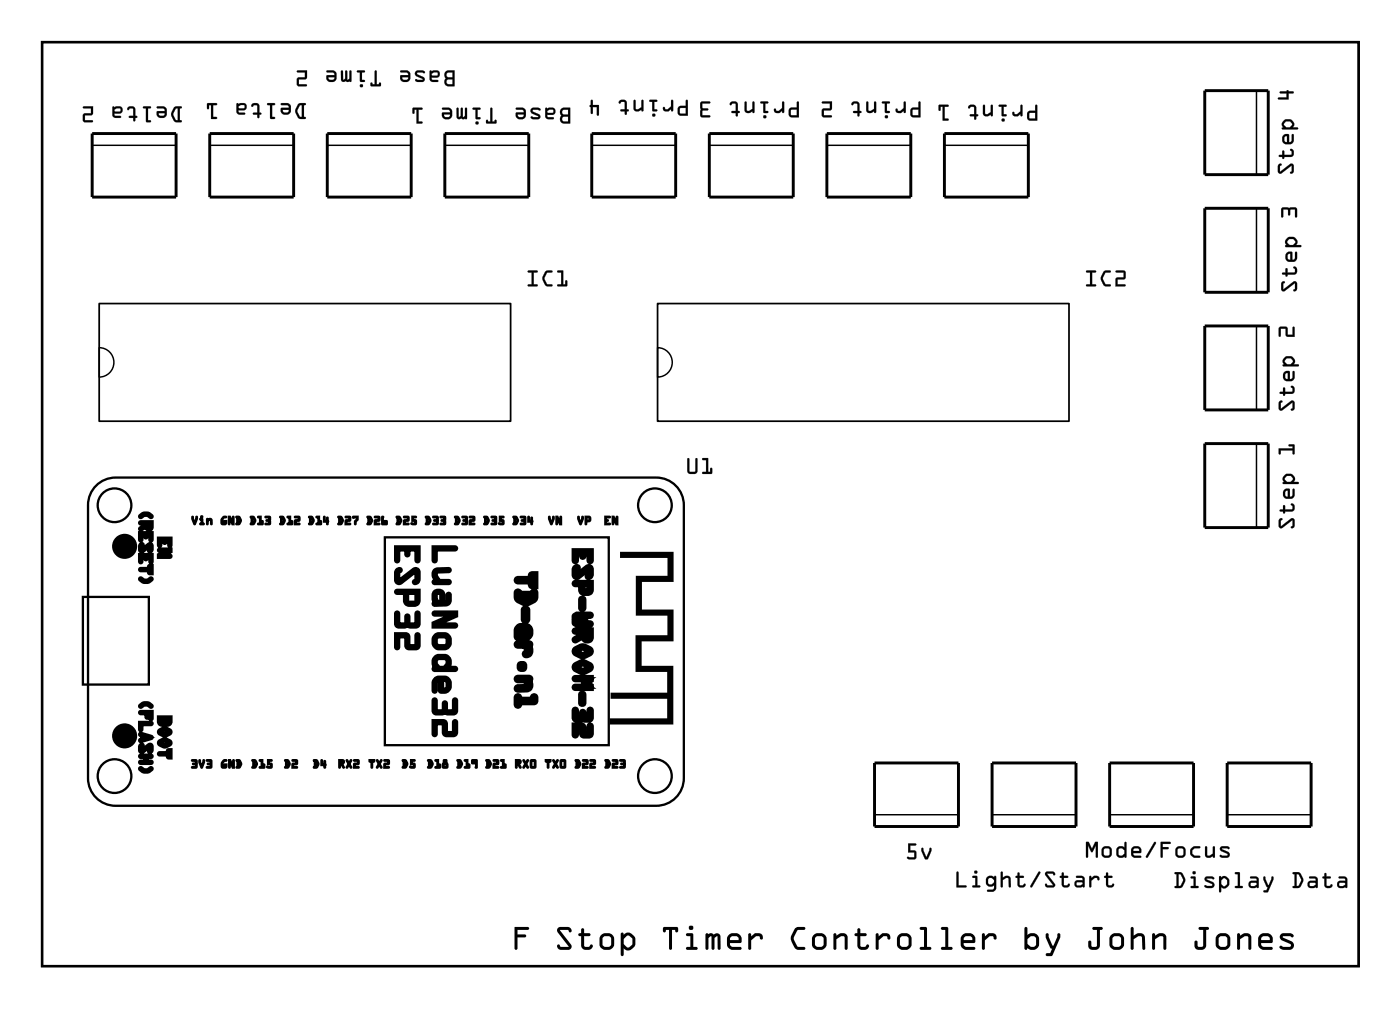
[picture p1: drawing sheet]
<svg xmlns="http://www.w3.org/2000/svg" width="121mm" height="87mm" viewBox="0 0 121 87" stroke-linecap="round" stroke-linejoin="round" font-family="sans-serif">
<g fill="none" stroke="#000" stroke-width=".2">
<path d="M3.6 3.6h113.8v79.8h-113.8zM7.2 51.5h5.7v7.6h-5.7zM8.1 42.1a2.38 2.38 0 0 1 1.9-.9h46.7a2.38 2.38 0 0 1 2.4 2.4v23.6a2.38 2.38 0 0 1-2.4 2.4h-46.7a2.38 2.38 0 0 1-2.4-2.4v-23.6l.1-.5zM33.3 46.4h19.3v18h-19.3z"/>
<circle cx="9.9" cy="43.6" r="1.46"/>
<circle cx="56.6" cy="43.6" r="1.46"/>
<circle cx="9.9" cy="67" r="1.46"/>
<circle cx="56.6" cy="67" r="1.46"/>
</g>
<g fill="#000">
<path d="M53.6 47.7h4.6v2.6h-2.7v2.3h2.7v2.8h-2.7v2.1h2.7v5.1h-5.5v-.6h5v-1.7h-4.9v-.5h4.9v-1.8h-2.8v-3.1h2.8v-1.7h-2.7v-3.5h2.7v-1.5h-4.1z"/>
<path d="M3.6 3.6h113.8v79.8h-113.8zM3.6 3.6v79.8h113.8v-79.8z"/>
<path d="M15.2 9.4h.2v1h-.2l-.2-.5zM15.1 9.2a.77 .77 0 0 0 .2 1.4h.3l.1-.1-.2-.1v-1l.2-.1-.1-.1zM13.7 9.8h.5v.1l-.1 .1h-.2zM13.6 9.2v.1l.5 .1 .1 .1v.1h-.6a.45 .45 0 0 0 .3 .6 .45 .45 0 0 0 .5-.3l-.1-.6a.78 .78 0 0 0-.7-.1zM12.4 9.2v.1l.2 .1v1.1h.4v-.1h-.2v-1l.2-.1v-.1zM11.1 9.3l-.1 .1 .1 .1 .2-.1h.2v.6h-.3l-.1 .1 .1 .1h.3v.2l.1 .1 .1-.3 .2-.1-.2-.1v-.6a.39 .39 0 0 0-.6-.1zM9.9 9.5l.2-.1h.2l.1 .1-.1 .1h-.3zM9.7 9.2l.1 .9a.67 .67 0 0 0 .6 .1v-.2h-.5v-.2h.4a.32 .32 0 0 0 .3-.3 .32 .32 0 0 0-.3-.3l-.4 .1zM7.2 9.2l.1 .2h.6v.4h-.7v.7h.8v-.1h-.7v-.4l.7-.1v-.7z"/>
<path d="M15.2 9.4h.2v1h-.2l-.2-.5zM15.2 9.4l-.2 .4v.2l.2 .3 .2 .1v-1zM15 9.3a.8 .8 0 0 0 .1 1.2h.6v-.1h-.2v-1l.2-.1-.1-.1h-.3zM15.1 9.2h.5l.1 .1-.2 .1v1l.2 .1-.1 .1-.5-.1-.3-.4v-.3zM13.7 9.8h.5v.1l-.1 .1h-.2h-.1zM13.7 9.8l.2 .2h.3v-.2zM13.6 9.2v.1l.5 .1 .1 .1v.1h-.6a.44 .44 0 0 0 .3 .6 .44 .44 0 0 0 .5-.3v-.5l-.2-.2zM13.6 9.2a.79 .79 0 0 1 .7 .1 .66 .66 0 0 1-.1 .8 .45 .45 0 0 1-.5 0 .45 .45 0 0 1-.1-.5h.6l-.1-.2-.5-.1zM12.4 9.2v.1l.2 .1v1.1h.4v-.1h-.2v-1l.2-.1v-.1zM12.4 9.2h.6v.1l-.2 .1v1h.2v.1h-.4v-1.1l-.2-.1zM11.1 9.3l-.1 .1 .1 .1 .2-.1h.2v.6h-.3l-.1 .1 .1 .1h.3l.1 .3 .1-.3 .2-.1-.2-.1v-.6a.42 .42 0 0 0-.6-.1zM11.1 9.2a.41 .41 0 0 1 .6 .2v.6l.2 .1-.2 .1v.2l-.1 .1-.1-.1v-.2h-.3l-.1-.1 .1-.1h.3v-.6h-.2l-.2 .1-.1-.1zM9.9 9.5l.2-.2h.2l.1 .2-.1 .2h-.3zM9.9 9.5l.1 .1h.3l.1-.1-.1-.1h-.2zM9.7 9.2l.1 .9a.67 .67 0 0 0 .6 .1v-.2h-.5v-.2l.6-.1 .1-.2-.1-.2a.51 .51 0 0 0-.6 0zM9.7 9.2l.2 .1 .4-.1a.33 .33 0 0 1 .3 .3 .33 .33 0 0 1-.3 .3h-.4v.2h.5v.2a.68 .68 0 0 1-.7-.1zM7.2 9.2l.1 .2h.6v.4h-.7v.7h.8v-.1h-.7v-.4l.7-.1v-.7zM7.2 9.2h.8v.7l-.7 .1v.4h.7v.1h-.8v-.7h.7v-.4h-.6z"/>
<path d="M25.9 9.1h.2v1h-.2l-.2-.5zM25.8 8.9a.77 .77 0 0 0 .2 1.4h.4v-.1l-.1-.1v-1l.1-.1v-.1zM24.4 9.5h.6v.1l-.2 .1h-.2zM24.3 8.9v.2h.5l.2 .1v.1h-.7a.45 .45 0 0 0 .3 .6 .45 .45 0 0 0 .5-.3l-.1-.6a.78 .78 0 0 0-.7-.1zM23.1 8.9v.2h.2l.1 1.2h.4v-.2h-.3v-1h.3v-.2zM21.8 9l-.1 .1 .1 .1 .2-.1h.2v.6h-.3v.1v.1h.3v.2l.1 .1 .1-.3 .2-.1-.2-.1v-.5a.39 .39 0 0 0-.6-.2zM20.6 9.2l.2-.1h.3v.2v.1h-.4zM20.5 8.9v.9a.67 .67 0 0 0 .7 .1l-.1-.2h-.5v-.2h.5a.32 .32 0 0 0 .2-.3 .32 .32 0 0 0-.2-.3l-.5 .1zM17.9 8.9v.5h.1l.1-.3h.1v1.2h.5v-.2h-.3v-1h.3v-.2z"/>
<path d="M25.9 9.1h.2v1h-.2l-.2-.5zM25.9 9.1l-.2 .4v.2l.2 .3 .2 .1v-1zM25.7 9v.1a.8 .8 0 0 0 .1 1.1h.6v-.1h-.1v-1l.1-.1v-.1h-.4zM25.8 8.9h.6l.1 .1-.2 .1v1l.2 .1-.1 .1-.6-.1-.3-.4v-.3zM24.4 9.5h.6v.1l-.2 .1h-.2h-.1zM24.4 9.5l.2 .2h.3l.1-.2zM24.3 8.9v.1l.5 .1 .2 .1v.1h-.7a.44 .44 0 0 0 .3 .6 .44 .44 0 0 0 .5-.3v-.5l-.2-.2zM24.3 8.9a.79 .79 0 0 1 .8 .1 .66 .66 0 0 1-.1 .9 .45 .45 0 0 1-.6 0 .45 .45 0 0 1-.1-.6h.7l-.2-.2h-.5zM23.1 8.9v.1l.2 .1 .1 1.1h.3v-.1h-.2v-1l.2-.1v-.1zM23.1 8.9h.7v.2h-.3v1h.3v.2h-.4l-.1-1.2h-.2zM21.8 9l-.1 .1 .1 .1 .2-.1h.2v.6h-.3v.1v.1h.3l.1 .3 .1-.3 .2-.1-.2-.1v-.5a.42 .42 0 0 0-.6-.2zM21.8 9a.41 .41 0 0 1 .6 .2v.5l.2 .1-.2 .1v.2l-.1 .1-.1-.1v-.2h-.3l-.1-.1 .1-.1h.3v-.6h-.2l-.2 .1-.1-.1zM20.6 9.2l.2-.1h.3l.1 .2-.1 .1h-.4zM20.6 9.2l.1 .2h.4v-.1v-.2h-.3zM20.5 8.9v.9a.67 .67 0 0 0 .7 .1l-.1-.2h-.5v-.2l.6-.1 .1-.1-.1-.3a.51 .51 0 0 0-.5 0zM20.5 8.9l.1 .1 .5-.1a.33 .33 0 0 1 .2 .3 .33 .33 0 0 1-.2 .3h-.5v.2h.5l.1 .2a.68 .68 0 0 1-.7-.1zM17.9 8.9v.5h.1l.1-.3h.1l.1 1.2 .4-.1v-.1h-.3v-1l.3-.1v-.1zM17.9 8.9h.8v.2h-.3v1h.3v.2h-.5v-1.2h-.1l-.1 .3h-.1z"/>
<path d="M38.6 6.3h.5v.4l-.5-.1zM38.6 6.9h.5v.4l-.5-.1zM38.6 6.1a.42 .42 0 0 0-.1 .7l-.1 .3a.36 .36 0 0 0 .4 .4l.5-.1v-1.3zM37.3 6.4l.2-.2h.3v.2v.1h-.4zM37.2 6.1v.9a.67 .67 0 0 0 .7 .1l-.1-.2h-.5v-.2h.4a.32 .32 0 0 0 .3-.3 .32 .32 0 0 0-.3-.3l-.4 .1zM35.9 6.2v.3l.6 .4h-.6l.1 .1 .1 .1h.4l.1-.1 .1-.1-.1-.3-.5-.2v-.1h.4h.1l.1-.1a.6 .6 0 0 0-.8 0zM34.8 6.7h.5v.1l-.2 .1h-.2zM34.6 6.1v.1l.5 .1 .2 .1v.1h-.7a.45 .45 0 0 0 .3 .6 .45 .45 0 0 0 .6-.3l-.1-.6a.78 .78 0 0 0-.8-.1zM32.4 6.1v1.2h-.2l-.1-.2-.1 .3 .1 .1h.7l.1-.1v-.2h-.1v.1h-.2v-1.1zM31.1 7.4a.15 .15 0 0 0 .3 0 .15 .15 0 0 0-.3 0zM30.9 6.1v.1l.2 .1v.8h.4v-.2h-.2v-.6l.2-.1v-.1zM29.5 6.1v.9l.8 .1v-1l-.1 .1v.6l-.1 .1-.1-.8-.2 .1v.6l-.1 .1-.1-.7zM28.4 6.7h.5v.1l-.1 .1h-.3zM28.2 6.1v.1l.6 .1 .1 .1v.1h-.7a.45 .45 0 0 0 .3 .6 .45 .45 0 0 0 .6-.3l-.1-.6a.78 .78 0 0 0-.8-.1zM25.7 6.1v.2h.7v.4h-.7v.7h.8l-.1-.1h-.6v-.4l.7-.1v-.7z"/>
<path d="M38.6 6.3l.5-.1v.5l-.5-.1zM38.6 6.3v.3l.5 .1v-.4zM38.6 6.9l.5-.1v.5l-.5-.1zM38.6 6.9v.3l.5 .1v-.4zM38.6 6.1a.41 .41 0 0 0-.1 .7l-.1 .2 .1 .4h.3h.5v-1.3zM38.6 6.1h.7v1.4h-.5a.4 .4 0 0 1-.4-.3 .4 .4 0 0 1 .1-.4 .39 .39 0 0 1 .1-.7zM37.3 6.4l.2-.2h.3l.1 .2-.1 .1h-.4zM37.3 6.4l.1 .1h.4v-.1v-.1l-.3-.1zM37.2 6.1v.8a.67 .67 0 0 0 .7 .1l-.1-.1h-.5v-.2l.6-.1 .1-.3-.1-.1a.51 .51 0 0 0-.6 0zM37.2 6.1l.1 .1 .4-.1a.33 .33 0 0 1 .3 .3 .33 .33 0 0 1-.3 .3h-.4v.2h.5l.1 .2a.68 .68 0 0 1-.7-.1zM35.9 6.2v.3l.6 .4h-.6l.1 .1 .1 .1h.4l.1-.1 .1-.1-.1-.2-.6-.3 .1-.1 .4-.1 .1 .1 .1-.1a.6 .6 0 0 0-.8 0zM35.9 6.2a.6 .6 0 0 1 .8 0l-.1 .1h-.5v.1l.5 .2 .1 .3v.1l-.2 .1h-.4l-.1-.1-.1-.2 .6 .1v-.1l-.6-.3zM34.8 6.7h.5v.1l-.2 .1h-.2h-.1zM34.8 6.7l.1 .2 .3-.1 .1-.1zM34.6 6.1v.1h.5l.2 .2v.1h-.7a.44 .44 0 0 0 .3 .6 .44 .44 0 0 0 .6-.3l-.1-.5-.1-.2zM34.6 6.1a.79 .79 0 0 1 .8 .1 .66 .66 0 0 1-.1 .8 .45 .45 0 0 1-.6 0 .45 .45 0 0 1-.1-.5h.7l-.2-.2-.5-.1zM32.4 6.1v1.2h-.2l-.1-.2-.1 .3h.1h.7h.1v-.2h-.1v.1h-.2v-1.1zM32.4 6.1l.2 .1v1.1h.2v-.1l.1-.1v.3l-.1 .1h-.7l-.1-.1 .1-.3 .1 .2h.2zM31.1 7.4a.15 .15 0 0 0 .3 0 .15 .15 0 0 0-.3 0zM31.1 7.4a.15 .15 0 0 1 .3 0 .15 .15 0 0 1-.3 0zM30.9 6.1v.1h.2v.8h.4v-.1h-.2v-.7h.2v-.1zM30.9 6.1h.6v.1l-.2 .1v.6h.2v.2h-.4v-.8l-.2-.1zM29.5 6.1v.9h.8v-.9l-.1 .1v.6l-.1 .1-.1-.8-.2 .1v.6l-.1 .1-.1-.7zM29.5 6.1l.2 .1v.7l.1-.1 .1-.7 .1 .1 .1 .7 .1-.1v-.6l.2-.1v1l-.9-.1zM28.4 6.7h.5v.1l-.1 .1h-.3h-.1zM28.4 6.7l.1 .2 .3-.1 .1-.1zM28.2 6.1v.1h.6l.1 .2v.1h-.7a.44 .44 0 0 0 .3 .6 .44 .44 0 0 0 .6-.3v-.5l-.2-.2zM28.2 6.1a.79 .79 0 0 1 .8 .1 .66 .66 0 0 1-.1 .8 .45 .45 0 0 1-.5 0 .45 .45 0 0 1-.2-.5h.7l-.1-.2-.6-.1zM25.7 6.1v.1h.7v.5h-.7v.7h.8l-.1-.1h-.6v-.5h.7v-.7zM25.7 6.1h.8v.7l-.7 .1v.4h.6l.1 .1h-.8v-.7h.7v-.4h-.7z"/>
<path d="M48.6 9.5h.5v.4l-.5-.1zM48.6 10.1h.5v.4l-.5-.1zM48.6 9.3a.42 .42 0 0 0-.1 .7l-.1 .3a.36 .36 0 0 0 .4 .4h.5v-1.4zM47.3 9.6l.2-.1h.2l.1 .2-.1 .1h-.3zM47.2 9.3v.9a.67 .67 0 0 0 .7 .1l-.1-.2h-.5v-.2h.4a.32 .32 0 0 0 .3-.3 .32 .32 0 0 0-.3-.3l-.4 .1zM45.9 9.4v.3l.6 .4h-.6l.1 .2h.1h.4l.1-.1 .1-.1-.1-.2-.6-.3 .1-.1h.4h.1h.1a.6 .6 0 0 0-.8-.1zM44.8 9.9h.5v.1l-.2 .1h-.2zM44.6 9.3v.1l.5 .1 .2 .1v.1h-.7a.45 .45 0 0 0 .3 .6 .45 .45 0 0 0 .6-.3l-.1-.6a.78 .78 0 0 0-.8-.1zM42.4 9.3v1.2h-.2l-.1-.2-.1 .3 .1 .1h.7l.1-.1v-.2h-.1l-.1 .1h-.1v-1.1zM41.1 10.6a.15 .15 0 0 0 .3 0 .15 .15 0 0 0-.3 0zM40.9 9.3v.1l.2 .1v.8h.4v-.2h-.2v-.6l.2-.1v-.1zM39.5 9.3v.9l.8 .1v-1l-.1 .1v.6l-.1 .1-.1-.8-.2 .1v.6l-.1 .1-.1-.7zM38.4 9.9h.5v.1l-.2 .1h-.2zM38.2 9.3v.1l.5 .1 .2 .1v.1h-.7a.45 .45 0 0 0 .3 .6 .45 .45 0 0 0 .6-.3l-.1-.6a.78 .78 0 0 0-.8-.1zM35.7 9.3v.5h.1v-.3h.2v1.2l.5-.1v-.1h-.3v-1l.3-.1v-.1z"/>
<path d="M48.6 9.5h.5v.4l-.5-.1zM48.6 9.5v.3l.5 .1v-.4zM48.6 10.1h.5v.4l-.5-.1zM48.6 10.1v.3l.5 .1v-.4zM48.6 9.4a.41 .41 0 0 0-.1 .6l-.1 .3 .1 .3 .3 .1h.5v-1.4zM48.6 9.3h.7v1.4h-.5a.4 .4 0 0 1-.4-.3 .4 .4 0 0 1 .1-.4 .39 .39 0 0 1 .1-.7zM47.3 9.6l.2-.1h.2l.1 .2-.1 .1h-.3zM47.3 9.6l.1 .1h.3h.1l-.1-.2h-.2zM47.2 9.3v.9a.67 .67 0 0 0 .6 .1v-.2h-.5v-.2l.6-.1 .1-.1-.1-.3a.51 .51 0 0 0-.6 0zM47.1 9.3l.2 .1 .4-.1a.33 .33 0 0 1 .3 .3 .33 .33 0 0 1-.3 .3h-.4v.2h.5l.1 .2a.68 .68 0 0 1-.7-.1zM45.9 9.4v.3l.6 .4h-.6l.1 .1 .1 .1h.4l.1-.1 .1-.1-.1-.2-.6-.3v-.1h.5h.1h.1a.6 .6 0 0 0-.8-.1zM45.9 9.4a.6 .6 0 0 1 .8 .1l-.1 .1-.5-.1v.2l.5 .2 .1 .2-.1 .1-.1 .1h-.4h-.2v-.2h.6v-.1l-.6-.3zM44.7 9.9h.6v.1l-.2 .1h-.2h-.1zM44.8 9.9l.1 .2h.3l.1-.2zM44.6 9.3v.1l.5 .1 .2 .1v.1h-.7a.44 .44 0 0 0 .3 .6 .44 .44 0 0 0 .5-.3v-.5l-.2-.2zM44.6 9.3a.79 .79 0 0 1 .8 .1 .66 .66 0 0 1-.1 .9 .45 .45 0 0 1-.6-.1 .45 .45 0 0 1-.1-.5h.7l-.2-.2h-.5zM42.4 9.3v1.2h-.2l-.1-.1-.1 .2 .1 .1h.7l.1-.1v-.2h-.1v.1h-.3v-1.1zM42.4 9.3l.2 .1v1.1h.1v-.1h.2v.2l-.1 .1h-.7l-.1-.1 .1-.3 .1 .2h.2zM41.1 10.6a.15 .15 0 0 0 .3 0 .15 .15 0 0 0-.3 0zM41.1 10.6a.15 .15 0 0 1 .3 0 .15 .15 0 0 1-.3 0zM40.9 9.3v.1l.2 .1v.8h.4v-.1l-.2-.1v-.6l.2-.1v-.1zM40.9 9.3h.6v.2h-.2v.6h.2v.2h-.4v-.8h-.2zM39.5 9.3v.9l.8 .1v-1l-.1 .1v.6l-.1 .1-.1-.8-.2 .1v.6l-.1 .1-.1-.7zM39.5 9.3l.1 .1 .1 .7 .1-.1v-.7l.2 .1 .1 .7 .1-.1v-.6l.1-.1v1l-.8-.1zM38.4 9.9h.5v.1l-.2 .1h-.2h-.1zM38.4 9.9l.1 .2h.3l.1-.2zM38.2 9.3v.1l.5 .1 .2 .1v.1h-.7a.44 .44 0 0 0 .3 .6 .44 .44 0 0 0 .6-.3l-.1-.5-.1-.2zM38.2 9.3a.79 .79 0 0 1 .8 .1 .66 .66 0 0 1-.1 .9 .45 .45 0 0 1-.5-.1 .45 .45 0 0 1-.2-.5h.7l-.2-.2h-.5zM35.7 9.3v.5h.1v-.3h.2v1.2l.5-.1v-.1h-.3v-1l.3-.1v-.1zM35.7 9.3h.8v.2h-.3v1h.3v.2h-.5v-1.2h-.2v.3h-.1z"/>
<path d="M58.8 9.3h.5v.5h-.5zM58.7 9.2a.56 .56 0 0 0 0 .8h.7v-1.4l-.1 .1v.4zM57.3 9.3l.1 .3h.4l.2-.2v.2h.2v-1l-.2 .1v.5l-.3 .2h-.2l-.1-.1zM56.4 9.9a.14 .14 0 0 0 .2 0 .14 .14 0 0 0-.2 0zM56.1 8.6v.2h.3v.8h.4v-.1l-.3-.1v-.6h.3v-.2zM54.8 8.6v.8a.38 .38 0 0 0 .3 .2 .38 .38 0 0 0 .3-.1l.1 .1h.1v-1l-.2 .1v.6l-.3 .1h-.2v-.7zM53.6 8.7l-.1 .1 .1 .1 .1-.1h.3v.6h-.3l-.1 .1 .1 .1h.3v.2l.1 .1 .1-.3 .1-.1-.1-.1v-.5a.39 .39 0 0 0-.6-.2zM51.1 8.6v.5l-.1 .1h.1v.6h.1v-.6h.4v.7l.1 .1 .1-.9h-.6v-.4z"/>
<path d="M58.8 9.3h.5v.5h-.5zM58.8 9.4v.4h.5v-.5zM58.6 9.3a.6 .6 0 0 0 .1 .7h.7v-1.3h-.1v.5h-.5zM58.6 9.3l.2-.2h.5v-.4l.1-.1 .1 1.4h-.8a.61 .61 0 0 1-.1-.7zM57.3 9.3a.35 .35 0 0 0 .5 .3l.2-.2v.2l.2-.1-.1-.8h-.1v.5l-.3 .3-.2-.1-.1-.1zM57.3 9.3h.2v.1h.2l.3-.2v-.5l.2-.1v1h-.2v-.2l-.3 .2a.31 .31 0 0 1-.4-.3zM56.4 9.9a.13 .13 0 0 0 .2 0 .13 .13 0 0 0-.2 0zM56.4 9.9a.15 .15 0 0 1 .3 0 .15 .15 0 0 1-.3 0zM56.1 8.7v.1h.3v.8h.4v-.1h-.3v-.7h.3v-.1zM56.1 8.6h.7v.2h-.3v.6l.3 .1v.1h-.4v-.8h-.3zM54.8 8.7v.7a.4 .4 0 0 0 .6 .1l.1 .1h.1v-.9h-.2v.6l-.2 .2-.3-.1v-.7zM54.8 8.6l.1 .1v.7h.1l.4-.1v-.6l.1-.1 .1 .1v.9h-.1l-.1-.1-.3 .1a.3 .3 0 0 1-.3-.2zM53.6 8.7l-.1 .1 .1 .1 .1-.1h.3v.7h-.3h-.1l.1 .1h.3l.1 .3 .1-.3 .1-.1h-.1v-.6a.42 .42 0 0 0-.6-.2zM53.6 8.7a.41 .41 0 0 1 .6 .2v.5l.2 .1-.2 .1v.2l-.1 .1-.1-.1v-.2h-.3l-.1-.1 .1-.1h.3v-.6h-.3l-.1 .2-.1-.2zM51.1 8.7v.4l-.1 .1h.1v.6h.1v-.6h.4v.7l.1 .1 .1-.9h-.6v-.4zM51.1 8.6l.1 .1v.4h.6l-.1 .9-.1-.1v-.7h-.4v.6h-.1v-.6h-.2l.2-.1z"/>
<path d="M68.4 9.5h.5v.5l-.5-.1zM68.2 9.4a.6 .6 0 0 0 .1 .7h.7v-1.3h-.1v.5h-.5zM66.9 9.4l.1 .3 .4 .1 .2-.2v.1h.1v-.9h-.1v.5l-.3 .3h-.2l-.1-.2zM66 10.1a.14 .14 0 0 0 .2 0 .14 .14 0 0 0-.2 0zM65.7 8.8v.1h.3v.8h.4v-.1h-.3v-.7h.3v-.1zM64.4 8.8v.7a.38 .38 0 0 0 .3 .3 .38 .38 0 0 0 .3-.2l.1 .1h.1v-.9h-.2v.6l-.3 .2-.2-.1v-.7zM63.2 8.8l-.1 .2 .1 .1 .1-.2 .3 .1v.6h-.3l-.1 .1 .1 .1h.3v.2l.1 .1 .1-.3 .1-.1-.1-.1v-.6a.39 .39 0 0 0-.6-.2zM60.6 8.8v1.3h.8l-.1-.1h-.6v-.4l.4-.1 .1-.1h-.1l-.4-.1v-.4h.6l.1-.1z"/>
<path d="M68.4 9.5h.5v.5l-.5-.1zM68.4 9.5v.4l.5 .1v-.5zM68.2 9.4a.6 .6 0 0 0 .1 .7h.7v-1.3h-.1v.5h-.5zM68.3 9.3h.6v-.5h.1v1.3h-.7a.57 .57 0 0 1 0-.8zM66.9 9.4v.1a.35 .35 0 0 0 .5 .2l.2-.2v.2h.2l-.1-.9h-.1v.5l-.3 .3h-.2l-.1-.2zM66.9 9.4h.1l.1 .2h.2l.3-.3v-.5h.2v.9h-.2v-.1l-.3 .2a.31 .31 0 0 1-.4-.3zM66 10.1a.13 .13 0 0 0 .2 0 .13 .13 0 0 0-.2 0zM66 10.1a.15 .15 0 0 1 .2 0 .15 .15 0 0 1-.2 0zM65.7 8.8v.1h.3v.8h.4v-.1h-.3v-.7h.3v-.1zM65.7 8.8h.7v.1h-.3v.7h.3v.1h-.4v-.8h-.3zM64.4 8.8v.7a.4 .4 0 0 0 .6 .1l.1 .1h.1v-.9h-.2v.6l-.3 .2-.2-.1v-.7zM64.4 8.8h.1v.7l.1 .1 .4-.2v-.6h.1h.1v.9h-.2v-.1l-.3 .2a.3 .3 0 0 1-.4-.3zM63.2 8.8l-.1 .2 .1 .1 .1-.2 .3 .1v.6h-.3l-.1 .1 .1 .1h.3l.1 .3 .1-.3 .1-.1-.1-.1v-.6a.42 .42 0 0 0-.6-.2zM63.2 8.8a.41 .41 0 0 1 .6 .2v.6l.2 .1-.2 .1v.2l-.1 .1-.1-.1v-.2h-.3l-.1-.1 .1-.1h.3v-.6l-.3-.1-.1 .2-.1-.1zM60.6 8.8v1.3h.8l-.1-.1h-.6v-.4l.4-.1 .1-.1h-.1l-.4-.1v-.4h.6l.1-.1zM60.6 8.8h.8l-.1 .1h-.6v.4l.4 .1h.1l-.1 .1-.4 .1v.4l.6-.1 .1 .2h-.8z"/>
<path d="M78.9 9.5h.5v.5l-.5-.1zM78.7 9.4a.6 .6 0 0 0 .1 .7h.8l-.1-1.3h-.1v.5h-.4zM77.4 9.4l.1 .3 .4 .1 .2-.2v.1h.2v-.9h-.2v.5l-.3 .3h-.2v-.2zM76.5 10.1a.15 .15 0 0 0 .3 0 .15 .15 0 0 0-.3 0zM76.2 8.8v.1h.3v.8h.4v-.1h-.2v-.7h.2v-.1zM74.9 8.8v.7a.38 .38 0 0 0 .3 .3 .38 .38 0 0 0 .3-.2l.1 .1h.1v-.9h-.2v.6l-.2 .2-.3-.1v-.7zM73.7 8.8l-.1 .2 .1 .1 .1-.2 .3 .1v.6h-.3l-.1 .1 .1 .1h.3v.2l.1 .1 .1-.3 .2-.1-.2-.1v-.6a.39 .39 0 0 0-.6-.2zM71.1 8.8v.1h.6v.5h-.6v.7h.8l-.1-.1h-.6v-.5h.7v-.7z"/>
<path d="M78.9 9.5h.5v.5l-.5-.1zM78.9 9.5v.4l.5 .1v-.5zM78.7 9.4a.6 .6 0 0 0 .1 .7h.7v-1.3h-.1v.5h-.4zM78.8 9.3h.6v-.5h.1l.1 1.3h-.8a.57 .57 0 0 1 0-.8zM77.4 9.4v.1a.35 .35 0 0 0 .5 .2l.2-.2v.2h.2v-.9h-.2v.5l-.3 .3h-.2v-.2zM77.4 9.4h.2v.2h.2l.3-.3v-.5h.2v.9h-.2v-.1l-.3 .2a.31 .31 0 0 1-.4-.3zM76.5 10.1a.13 .13 0 0 0 .2 0 .13 .13 0 0 0-.2 0zM76.5 10.1a.15 .15 0 0 1 .3 0 .15 .15 0 0 1-.3 0zM76.3 8.8v.1h.2v.8h.4v-.1h-.3v-.7h.3v-.1zM76.2 8.8h.7v.1h-.2v.7h.2v.1h-.4v-.8h-.3zM74.9 8.8v.7a.4 .4 0 0 0 .7 .1v.1h.1v-.9h-.1v.6l-.3 .2-.3-.1v-.7zM74.9 8.8h.2v.7v.1l.4-.2v-.6h.1h.1v.9h-.1l-.1-.1-.3 .2a.3 .3 0 0 1-.3-.3zM73.7 8.8l-.1 .2 .1 .1 .1-.2 .3 .1v.6h-.3l-.1 .1 .1 .1h.3l.1 .3 .1-.3 .1-.1-.1-.1v-.6a.42 .42 0 0 0-.6-.2zM73.7 8.8a.41 .41 0 0 1 .6 .2v.6l.2 .1-.2 .1v.2l-.1 .1-.1-.1v-.2h-.3l-.1-.1 .1-.1h.3v-.6l-.3-.1-.1 .2-.1-.1zM71.1 8.8v.1h.6v.5h-.6v.7h.8l-.1-.1h-.6v-.5h.6l.1-.7zM71.1 8.8h.8v.7h-.7v.5l.6-.1 .1 .2h-.8v-.7h.6v-.5h-.6z"/>
<path d="M89 9.8l.5-.1v.5h-.5zM88.8 9.7a.6 .6 0 0 0 .1 .7h.7v-1.3h-.1v.5h-.5zM87.5 9.7l.1 .3h.4l.2-.2v.2h.1v-.9h-.1v.5l-.3 .3-.2-.1-.1-.1zM86.6 10.4a.14 .14 0 0 0 .2 0 .14 .14 0 0 0-.2 0zM86.3 9.1v.1h.3v.8h.4v-.1h-.3v-.7h.3v-.1zM85 9.1v.7a.38 .38 0 0 0 .3 .3 .38 .38 0 0 0 .3-.2l.1 .1h.1v-.9h-.2v.6l-.3 .2-.2-.1v-.7zM83.8 9.1l-.1 .2 .1 .1 .1-.2h.3v.7h-.3l-.1 .1h.1h.3v.3h.1l.1-.3h.1l-.1-.1v-.6a.39 .39 0 0 0-.6-.2zM81.1 9.1v.5h.2v-.4h.2v1.2h.5v-.1l-.4-.1v-1h.4v-.1z"/>
<path d="M89 9.8l.5-.1v.5h-.5zM89 9.8v.4h.5v-.5zM88.8 9.7a.6 .6 0 0 0 .1 .7h.7v-1.3h-.1v.5h-.5zM88.9 9.6h.6v-.5h.1v1.3h-.7a.57 .57 0 0 1 0-.8zM87.5 9.7a.35 .35 0 0 0 .5 .3l.2-.2v.2h.2l-.1-.9h-.1v.5l-.3 .3-.2-.1-.1-.1zM87.5 9.7h.2v.1l.2 .1 .3-.3v-.5h.2v.9h-.2v-.2l-.3 .3a.31 .31 0 0 1-.4-.4zM86.6 10.4a.13 .13 0 0 0 .2 0 .13 .13 0 0 0-.2 0zM86.6 10.4a.15 .15 0 0 1 .2 0 .15 .15 0 0 1-.2 0zM86.3 9.1v.1h.3v.8h.4v-.1h-.3v-.7h.3v-.1zM86.3 9.1h.7v.1h-.3v.7h.3v.1h-.4v-.8h-.3zM85 9.1v.7a.4 .4 0 0 0 .6 .1l.1 .1h.1v-.9h-.2v.6l-.3 .2-.2-.1v-.7zM85 9.1h.1v.7l.1 .1 .4-.2v-.6l.1-.1 .1 .1v.9h-.2v-.1l-.3 .2a.3 .3 0 0 1-.4-.3zM83.8 9.1l-.1 .2 .1 .1 .1-.2h.3v.7h-.3l-.1 .1h.1h.3l.1 .3 .1-.3h.1l-.1-.1v-.6a.42 .42 0 0 0-.6-.2zM83.8 9.1a.41 .41 0 0 1 .6 .2v.6l.2 .1h-.2v.3l-.1 .1-.1-.1v-.3l-.3 .1-.1-.1 .1-.1h.3v-.6l-.3-.1-.1 .2-.1-.1zM81.2 9.1v.4h.1v-.3h.2v1.2h.5v-.1l-.4-.1v-1h.4v-.1zM81.1 9.1h.9v.1h-.4v1l.4 .1v.1h-.5v-1.2h-.2v.4h-.2z"/>
<path d="M110.5 14.2l-.1 .2 .1 .5 .3 .1 .8-.7v.5l-.1 .1 .1 .1 .2-.1v-.1v-.6h-.3l-.8 .6-.1-.4 .2-.2-.1-.1zM110.8 13v.4h-.3v.1l.3 .1 .1 .1 .1-.1h.6a.34 .34 0 0 0 .2-.4 .34 .34 0 0 0-.3-.3l.1 .2v.3h-.6v-.4zM111 11.8h.2v.5l-.2-.2zM111 11.6a.47 .47 0 0 0 .1 .9l.6-.1a.78 .78 0 0 0 .1-.8h-.1l-.1 .5-.1 .2h-.1v-.7zM111 10.4l-.1 .1a.33 .33 0 0 0 0 .5h-.1v.2h1.3l.1-.1-.1-.1h-.4a.41 .41 0 0 0 .1-.4 .41 .41 0 0 0-.3-.3h-.4zM111.1 10.5h.4l.2 .2a.27 .27 0 0 1-.3 .3h-.2l-.2-.2zM110.6 7.9l.1 .2h.5v.3h-.7l-.1 .1 .1 .1h.9v-.5h.3l.1-.1-.1-.1h-.3l-.1-.1-.1 .1z"/>
<path d="M110.5 14.2v.2v.5l.3 .1 .8-.7 .1 .5-.2 .1 .1 .1 .1-.1 .1-.1v-.6h-.3l-.8 .6-.1-.4 .2-.2-.1-.1zM110.5 14.2l.2-.1 .1 .1-.2 .2 .1 .4 .8-.6h.3v.6v.1l-.2 .1-.1-.1 .1-.1v-.5l-.8 .7-.3-.1-.1-.5zM110.9 13l-.1 .4h-.2v.1h.2l.1 .2 .1-.2h.6a.42 .42 0 0 0 .2-.6h-.2h-.1l.2 .2-.1 .3h-.6v-.3zM110.8 13h.2v.4h.6v-.3l-.1-.2a.21 .21 0 0 1 .2 0 .21 .21 0 0 1 .1 .2 .33 .33 0 0 1-.2 .5h-.6l-.1 .1-.1-.1-.3-.1v-.1h.3zM111 11.8l.2-.1v.6l-.2-.2zM111.1 11.8l-.1 .3 .2 .2v-.5zM111 11.6a.46 .46 0 0 0 .1 .8h.6l.1-.3v-.4l-.1-.1v.5l-.3 .2v-.7zM111 11.6h.4v.7l.2-.2 .1-.5h.1a.79 .79 0 0 1-.1 .8 .66 .66 0 0 1-.8-.1 .54 .54 0 0 1 .1-.7zM111 10.4l-.1 .1a.33 .33 0 0 0 0 .5h-.1v.1h1.4l-.1-.1h-.4l.1-.1a.5 .5 0 0 0-.2-.6 .5 .5 0 0 0-.6 .1zM111 10.4l.2-.1 .5 .1a.36 .36 0 0 1 0 .6h.4l.1 .1-.1 .1h-1.3v-.2h.1a.33 .33 0 0 1 0-.5zM111.1 10.5h.4l.2 .2v.1l-.2 .2h-.3l-.2-.2zM111.1 10.5l-.1 .3 .2 .2h.3l.2-.2v-.1l-.2-.2zM110.6 7.9l.1 .2h.5v.3h-.7v.1v.1h.9v-.5h.3l.1-.1-.1-.1h-.3l-.1-.1-.1 .1zM110.6 7.9h.6l.1-.1 .1 .1h.3l.1 .1-.1 .1h-.3v.5h-.9l-.1-.1 .1-.1h.7v-.3h-.5z"/>
<path d="M45.6 23.4v.1h.4v1.1h-.4v.1h.9v-.1h-.4v-1.1h.4v-.1zM47.2 23.4a.78 .78 0 0 0 .1 1.3h.4l.1-.1h-.1l-.4-.1-.2-.5 .2-.5h.4l.1-.1h-.1zM48.2 23.4v.1h.3v1.1h-.3v.1h.8v-.5h-.1v.4h-.2v-1.2z"/>
<path d="M45.6 23.4v.1h.4v1.1h-.4v.1h.8v-.1h-.3v-1.1h.3v-.1zM45.6 23.4h.9v.1h-.4v1.1h.4v.1h-.9v-.1h.4v-1.1h-.4zM47.1 23.5a.76 .76 0 0 0 0 1.1l.2 .1h.4v-.1l-.4-.1-.3-.5 .3-.5h.4v-.1h-.4zM47.2 23.4l.5-.1 .1 .1-.1 .1-.4 .1-.2 .4 .2 .5 .4 .1v.1a.65 .65 0 0 1-.6-.2 .65 .65 0 0 1-.2-.6zM48.2 23.4v.1h.3v1.1h-.3v.1h.8v-.5h-.1v.4h-.2v-1.2zM48.2 23.4h.5v1.2h.2v-.4h.1v.5h-.8v-.1h.3v-1.1h-.3z"/>
<path d="M93.9 23.4v.1h.3v1.1h-.3v.1h.8v-.1h-.3v-1.1h.3v-.1zM95.5 23.4a.78 .78 0 0 0 .1 1.3h.3l.1-.1h-.1l-.3-.1-.3-.5 .3-.5h.3l.1-.1h-.1zM96.4 23.4l.1 .1h.6v.5h-.6l-.1 .7h.9l-.1-.1h-.6v-.5h.6v-.7z"/>
<path d="M93.9 23.4v.1h.3v1.1h-.3v.1h.8v-.1h-.3v-1.1h.3v-.1zM93.9 23.4h.8v.1h-.3v1.1h.3v.1h-.8v-.1h.3v-1.1h-.3zM95.4 23.5a.76 .76 0 0 0 0 1.1l.2 .1h.4l-.1-.1-.4-.1-.2-.5 .2-.5h.4l.1-.1h-.1h-.3zM95.5 23.4l.4-.1 .1 .1-.1 .1-.4 .1-.2 .4 .2 .5 .5 .1v.1a.65 .65 0 0 1-.7-.2 .65 .65 0 0 1-.1-.6zM96.4 23.4l.1 .1h.6v.5h-.6l-.1 .7h.9l-.1-.1h-.6v-.5h.6v-.7zM96.4 23.4h.8v.7h-.6v.5l.6-.1 .1 .2h-.9l.1-.7h.6v-.5h-.6z"/>
<path d="M110.6 34.7l-.1 .1 .1 .6h.2l.9-.6v.4l-.1 .2 .1 .1 .1-.1 .1-.2-.1-.6h-.2l-.9 .7v-.5l.1-.1v-.1zM110.9 33.5v.3l-.3 .1v.1h.3l.1 .2 .1-.2h.5a.34 .34 0 0 0 .3-.3 .34 .34 0 0 0-.3-.4l.1 .3-.1 .2h-.5l-.1-.3zM111.1 32.3l.2-.1v.5l-.2-.1zM111.1 32.1a.47 .47 0 0 0 .1 .8l.6-.1a.78 .78 0 0 0 .1-.7h-.2v.5l-.1 .1h-.1v-.6zM111 30.9a.33 .33 0 0 0 0 .6h-.1v.1h1.3h.1l-.1-.1h-.4a.41 .41 0 0 0 .1-.5 .41 .41 0 0 0-.4-.2h-.3zM111.2 31l.4-.1 .1 .2a.27 .27 0 0 1-.2 .4h-.3l-.2-.2zM110.6 28.3l-.1 .8 .2-.1v-.6h.4l.1 .6 .7 .1v-.9l-.2 .1v.6h-.4l-.1-.6z"/>
<path d="M110.6 34.7l-.1 .1 .1 .6h.2l.9-.6v.4l-.1 .2 .1 .1 .1-.1 .1-.2-.1-.5-.2-.1-.9 .7v-.5l.1-.1v-.1zM110.6 34.7l.2-.1 .1 .1-.2 .1v.5l.9-.7h.2l.1 .6-.1 .2-.1 .1-.1-.1 .1-.2v-.4l-.9 .6h-.2l-.1-.6zM110.9 33.5v.3l-.3 .1v.1h.3l.1 .2 .1-.2h.5a.42 .42 0 0 0 .2-.6l-.1-.1-.1 .1 .1 .2-.1 .2h-.5v-.3zM110.9 33.5h.2v.3h.5l.1-.2-.1-.2a.21 .21 0 0 1 .2 0 .21 .21 0 0 1 .1 .2 .33 .33 0 0 1-.3 .4h-.5l-.1 .2-.1-.2h-.3v-.1l.3-.1zM111.1 32.3l.2-.1v.5l-.2-.1zM111.1 32.3v.3l.2 .1v-.5zM111.1 32.1a.46 .46 0 0 0 .1 .8l.6-.1 .1-.2v-.5h-.2v.5l-.2 .1v-.6zM111.1 32.1h.4v.6l.2-.1v-.5h.2a.79 .79 0 0 1-.1 .7 .66 .66 0 0 1-.9-.1 .54 .54 0 0 1 .2-.6zM111 30.9a.33 .33 0 0 0 0 .6h-.1v.1h1.3v-.1h-.4l.1-.2a.5 .5 0 0 0-.3-.5 .5 .5 0 0 0-.6 .1zM111 30.9l.3-.1h.4a.36 .36 0 0 1 .1 .7h.4l.1 .1h-.1h-1.3v-.1h.1a.33 .33 0 0 1 0-.6zM111.2 31l.4-.1 .2 .2-.1 .2-.2 .2h-.3l-.2-.3zM111.2 31l-.2 .2 .2 .2h.4l.1-.1v-.1l-.1-.2zM110.6 28.3v.8l.1-.1v-.6h.4l.1 .6 .7 .1v-.9l-.2 .1v.6h-.4l-.1-.6zM110.6 28.3h.6l.1 .6h.4v-.6l.2-.1v.9l-.7-.1-.1-.6h-.4v.6l-.2 .1z"/>
<path d="M110.8 24.4l-.1 .1 .1 .6h.3l.8-.6v.4l-.1 .2 .1 .1 .1-.1 .1-.2-.1-.6h-.2l-.9 .7v-.5l.2-.1-.1-.1zM111.1 23.2v.3l-.3 .1v.1h.3l.1 .2 .1-.2h.5a.34 .34 0 0 0 .3-.3 .34 .34 0 0 0-.3-.4l.1 .3-.1 .2h-.5v-.3zM111.3 22l.2-.1v.5l-.2-.1zM111.3 21.8a.47 .47 0 0 0 .1 .8l.6-.1a.78 .78 0 0 0 .1-.7h-.1l-.1 .5-.1 .1h-.1v-.6zM111.3 20.6h-.1a.33 .33 0 0 0 0 .6h-.1v.1h1.3h.1l-.1-.1h-.4a.41 .41 0 0 0 .1-.5 .41 .41 0 0 0-.4-.2h-.3zM111.4 20.7l.4-.1 .1 .2a.27 .27 0 0 1-.2 .4h-.2l-.2-.2zM110.8 18v.8l.1-.1v-.6h.4v.4l.1 .1 .1-.1v-.4h.4v.6l.2 .1v-.8z"/>
<path d="M110.8 24.4l-.1 .1 .1 .6h.3l.8-.6v.4l-.1 .2 .1 .1 .1-.1 .1-.2-.1-.5-.2-.1-.9 .7v-.5l.1-.1v-.1zM110.8 24.4l.2-.1 .1 .1-.2 .1v.5l.9-.7h.3v.6l-.1 .2-.1 .1-.1-.1 .1-.2v-.4l-.8 .6h-.3l-.1-.6zM111.1 23.2v.3l-.3 .1v.1h.3l.1 .2 .1-.2h.5a.42 .42 0 0 0 .2-.6l-.1-.1-.1 .1 .1 .2-.1 .2h-.5v-.3zM111.1 23.2h.2v.3h.5l.1-.2-.1-.2a.21 .21 0 0 1 .2 0 .21 .21 0 0 1 .1 .2 .33 .33 0 0 1-.3 .4h-.5l-.1 .2-.1-.2h-.3v-.1l.3-.1zM111.3 22l.2-.1v.5l-.2-.1zM111.3 22v.3l.2 .1v-.5zM111.3 21.8a.46 .46 0 0 0 .1 .8l.6-.1 .1-.2v-.5h-.1l-.1 .5-.2 .1v-.6zM111.3 21.8h.4v.6l.2-.1v-.5h.2a.79 .79 0 0 1-.1 .7 .66 .66 0 0 1-.9-.1 .54 .54 0 0 1 .2-.6zM111.3 20.6h-.1a.33 .33 0 0 0 0 .6h-.1v.1h1.3v-.1h-.4l.1-.2a.5 .5 0 0 0-.2-.5 .5 .5 0 0 0-.6 .1zM111.2 20.6l.3-.1h.5a.36 .36 0 0 1 0 .7h.4l.1 .1h-.1h-1.3v-.1h.1a.33 .33 0 0 1 0-.6zM111.4 20.7l.4-.1 .2 .2-.1 .2-.1 .2h-.3l-.3-.3zM111.4 20.7l-.1 .2 .2 .2h.3l.1-.1 .1-.1-.2-.2zM110.8 18v.8l.1-.1v-.6h.4v.4l.1 .1 .1-.1v-.4h.4v.6l.2 .1-.1-.8zM110.8 18h1.3v.8l-.2-.1v-.6h-.4v.4l-.1 .1-.1-.1v-.4h-.4v.6l-.1 .1z"/>
<path d="M12.1 44.5a.55 .55 0 0 1 1 .1l-.1 .1a.54 .54 0 0 0-.8 0zM12.1 45.1h1v.4a.24 .24 0 0 1-.3 .2 .24 .24 0 0 1-.1-.2l-.6 .2v-.1l.6-.3v-.1h-.6zM12.8 45.2v.4h.1l.1-.4zM12.1 46h1v.6h-.1v-.4h-.3l-.1 .2-.1-.2h-.3v.4l-.1 .1zM12.2 47h.1l-.1 .2v.3l.7-.5h.1l.1 .1v.4l-.1 .1h-.1l.1-.1v-.4l-.7 .5h-.1l-.1-.1zM12.1 47.9h1v.6h-.1v-.4h-.3l-.1 .2-.1-.2h-.3v.4l-.1 .1zM12.1 49.1h.9l-.1-.2h.2v.6h-.2l.1-.2h-.8zM12.1 50l.1-.1a.54 .54 0 0 0 .8 0l.1 .1a.59 .59 0 0 1-1 0z"/>
<path d="M12 44.4a.81 .81 0 0 1 1.2 0v.1a.24 .24 0 0 1 0 .3 .24 .24 0 0 1-.3 0l-.2-.2 .1-.1-.1 .1h-.2l-.1-.1 .1 .1-.2 .2a.24 .24 0 0 1-.3-.1 .24 .24 0 0 1 0-.3zM12.1 44.5a.65 .65 0 0 1 .8-.1l.2 .1-.1 .2 .1-.2h-.1v.2l.1-.2-.1 .2-.2-.2 .1-.1-.1 .1h-.4l-.1-.1 .1 .1-.2 .2-.1-.2 .1 .2v-.2h-.1l.1 .2zM12 45l1.3-.1v.6a.41 .41 0 0 1-.5 .4 .41 .41 0 0 1-.3-.4h.2v.1l-.4 .3a.24 .24 0 0 1-.3-.1 .24 .24 0 0 1 0-.3l.6-.3 .1 .1h-.2v-.1h.2v.2h-.5a.24 .24 0 0 1-.3-.2 .24 .24 0 0 1 .1-.2zM12.2 45.1h.6v.3l-.6 .4-.1-.2 .1 .2v-.2h-.1l.1 .1-.1-.1 .7-.4v.4h.1v-.5h.2v.2h-.9l.1-.1zM12.8 45.2h.2v.3l-.1-.1-.1 .1v-.3h.2v.2h-.2zM12.6 45.1h.6v.4a.27 .27 0 0 1-.3 .3 .27 .27 0 0 1-.3-.3zM11.9 45.9h1.4v.7a.24 .24 0 0 1-.2 .3 .24 .24 0 0 1-.3-.3v-.4h.2v.1h-.3v-.1h.1v.2a.24 .24 0 0 1-.2 .2 .24 .24 0 0 1-.2-.2v-.2h.1v.1h-.3v-.1h.2v.4a.24 .24 0 0 1-.2 .3 .24 .24 0 0 1-.3-.3zM12.1 46h.6v.4l-.1-.1-.1 .1v-.4h.7v.6a.11 .11 0 0 0-.1-.1 .11 .11 0 0 0-.2 .1v-.6h.2v.2h-1v-.2h.2v.6a.11 .11 0 0 0-.1-.1 .11 .11 0 0 0-.1 .1zM12 46.9a.26 .26 0 0 1 .4-.1 .26 .26 0 0 1 0 .4l-.1 .1 .1-.1v.3l-.2-.2v.2l-.1-.1 .7-.5a.32 .32 0 0 1 .5 .2v.4a.28 .28 0 0 1-.3 .3 .28 .28 0 0 1-.3-.4l.2-.1-.1 .2v-.4l.2 .2v-.2l.1 .1-.7 .5-.1-.1 .1 .1a.32 .32 0 0 1-.3 .1 .32 .32 0 0 1-.2-.3zM12.1 47l.2-.1-.1 .1 .1 .1-.1 .5v-.1l.7-.5a.19 .19 0 0 1 .3 .1l-.1 .4-.1 .1-.1 .1 .1-.1-.1-.1 .1-.4-.1-.1 .1 .1-.8 .6-.1-.2zM11.9 47.8h1.4v.7a.24 .24 0 0 1-.2 .2 .24 .24 0 0 1-.3-.2v-.4h.2v.1h-.3v-.1h.1v.1a.24 .24 0 0 1-.2 .3 .24 .24 0 0 1-.2-.3v-.1h.1v.1h-.3v-.1h.2v.4a.24 .24 0 0 1-.2 .2 .24 .24 0 0 1-.3-.2zM12.1 47.9h.6v.3l-.1-.1-.1 .1v-.3h.7v.6a.11 .11 0 0 0-.1-.1 .11 .11 0 0 0-.2 .1v-.6h.2v.2h-1v-.2h.2v.6a.11 .11 0 0 0-.1-.1 .11 .11 0 0 0-.1 .1zM12 49h1v.1h-.2v-.1h.2v.2a.24 .24 0 0 1-.3-.2 .24 .24 0 0 1 .2-.3h.4v1h-.4a.24 .24 0 0 1-.2-.3 .24 .24 0 0 1 .3-.2v.2h-.2v-.1h.2v.1h-.8l-.3-.1zM12.2 49.1h1v.5h-.3l.1-.2-.1-.1h.2v.2h-.2v-.6h.2v.1h-.2l.1-.1-.1-.1h.3v.5h-1a.11 .11 0 0 0 .1-.1 .11 .11 0 0 0-.1-.1zM12 49.8h.3l.2 .2-.1 .1 .1-.1h.2l.1 .1-.1-.1 .2-.2a.24 .24 0 0 1 .3 .1 .24 .24 0 0 1 0 .3 .81 .81 0 0 1-1.2 0l-.1-.2zM12.2 49.9l.2 .2-.1 .1 .1-.1h.4l.1 .1-.1-.1 .2-.2 .1 .2-.1-.2v.2h.1l-.1-.1 .1 .1a.65 .65 0 0 1-.8 .1l-.2-.1 .1-.1-.1 .1h.1v-.2l-.1 .2z"/>
<path d="M13.7 46.5h1v.6h-.1v-.5h-.3l-.1 .3v-.3h-.3v.5l-.1 .1zM13.7 47.5l1-.1v.2l-.7 .4h.7v.1h-1v-.2l.8-.3h-.7z"/>
<path d="M13.6 46.3h1.3v.8a.24 .24 0 0 1-.2 .2 .24 .24 0 0 1-.3-.2v-.5h.2v.2h-.3v-.2h.2v.2a.24 .24 0 0 1-.3 .3 .24 .24 0 0 1-.2-.3v-.2h.2v.2h-.3v-.2h.1v.5a.24 .24 0 0 1-.2 .2 .24 .24 0 0 1-.2-.2zM13.7 46.5h.6v.3l-.1-.1-.1 .1v-.3h.7v.6a.11 .11 0 0 0-.1-.1 .11 .11 0 0 0-.1 .1v-.6h.1v.2h-1v-.2h.2v.6a.11 .11 0 0 0-.1-.1 .11 .11 0 0 0-.1 .1zM13.6 47.3h1.3v.4l-.9 .4v-.1v-.2h.7a.24 .24 0 0 1 .2 .2 .24 .24 0 0 1-.2 .3h-1.1v-.5l.8-.4 .1 .4h-.7a.24 .24 0 0 1-.2-.2 .24 .24 0 0 1 0-.3zM13.8 47.4h.7l.1 .3-.8 .4-.1-.2h.2v.2h-.2v-.2h1l-.1 .1 .1 .1h-.7l-.1-.3 .8-.3v.1h-.1v-.2h.1v.2h-.9l.1-.1z"/>
<path d="M16.6 44.6h.2v.2h-.1h.1l.1 .3h-.1h-.1l.2-.3h.1h-.1v-.2a.12 .12 0 0 1 .1-.1 .12 .12 0 0 1 .1 .1l-.2 .7-.1 .1-.1-.1-.2-.5zM16.6 44.6h.1v.2h-.1h.1l.2 .4-.1 .1h.1l-.1-.1 .2-.4v-.2l-.2 .7zM17.2 44.8l.3-.1 .1 .1v.4h-.1a.11 .11 0 0 1 .2 0 .11 .11 0 0 1-.1 .2h-.3a.11 .11 0 0 1-.1-.2 .11 .11 0 0 1 .2 0h-.1v-.3h.1a.11 .11 0 0 1-.2 0 .11 .11 0 0 1 0-.1zM17.3 44.8h.2v.5h-.2v-.1h.3v.1h-.2l.1-.4h-.2zM17.3 44.6a.15 .15 0 0 1 .3 0 .15 .15 0 0 1-.3 0zM17.8 44.8h.2v.1a.21 .21 0 0 1 .2-.2 .21 .21 0 0 1 .2 .2v.3a.12 .12 0 0 1-.1 .2 .12 .12 0 0 1-.2-.1h.1h-.1v-.4h.1l-.1 .1v-.1h.1l-.2 .1v.2a.12 .12 0 0 1-.1 .2 .12 .12 0 0 1-.1-.2zM17.9 44.8h.1v.4h-.1v-.3l.2-.1 .2 .1v.4l-.1-.1h.1l-.1 .1v-.4h.1l-.2-.1v.1l-.2 .1z"/>
<path d="M16.6 44.6h.1l.1 .5 .2-.5-.2 .7-.2-.5zM17.3 44.8h.2v.4h.1v.1h-.3l.1-.1v-.3zM17.4 44.6a.07 .07 0 0 1 .1 0 .07 .07 0 0 1-.1 0zM17.9 44.8l.1 .1a.19 .19 0 0 1 .2-.1 .19 .19 0 0 1 .1 .1v.4h-.1v-.4h-.1l-.1 .1-.1 .3z"/>
<path d="M19.2 44.6l.3-.1a.12 .12 0 0 1 .1 .2 .12 .12 0 0 1-.1 .1l-.1-.1v.1l-.1 .1h-.1l.1 .3 .2-.1a.11 .11 0 0 1-.2 0 .11 .11 0 0 1 .1-.2h.2a.34 .34 0 0 1-.1 .5 .34 .34 0 0 1-.4-.2v-.4h.1h-.1zM19.3 44.7l-.1 .2v.3h.3v-.2l.1 .1h-.2v-.1a.15 .15 0 0 1 .2 .1 .15 .15 0 0 1-.2 .2l-.3-.1 .1-.4 .1-.1h.1l-.1-.1h.2v.1zM19.7 44.5h.2l.3 .6h-.1h-.1v-.5a.12 .12 0 0 1 .2-.1 .12 .12 0 0 1 .1 .1v.8h-.3l-.2-.6h.1v.4a.12 .12 0 0 1-.1 .2 .12 .12 0 0 1-.1-.2zM19.8 44.6v.6v-.4l.1-.1 .3 .6h-.1v-.1h.1v.1h-.1v-.7h.1v.5l-.2 .1-.2-.6h.1v.1h-.1zM20.4 44.6l.3-.1 .1 .1-.1 .1 .1-.1 .1 .3-.1 .4-.1-.1 .1 .1a.32 .32 0 0 1-.5 0l.1-.2h.1v.1h-.1v-.5h.1a.1 .1 0 0 1-.2 0 .1 .1 0 0 1 .1-.1zM20.4 44.6h.2v.7l-.2-.1h.2l.1-.2h.1h-.1l.1-.1h-.1l-.1-.2h-.2zM20.6 44.7h.1v.5l-.1-.1v.1v-.1l.1-.2zM20.5 44.6h.2l-.1 .1h.1l.1 .2-.2 .4h-.1z"/>
<path d="M19.3 44.7l.3-.1-.2 .1-.2 .2 .1 .3h.2v-.1l-.1-.1h.2l-.1 .3-.4-.1v-.3zM19.8 44.6h.1l.2 .5v-.5h.1v.7h-.1l-.2-.5v.4l-.1 .1zM20.4 44.6h.3a.4 .4 0 0 1 0 .6l-.3 .1 .1-.1v-.5zM20.6 44.7v.5l.1-.3z"/>
<path d="M21.6 44.6l.3-.1 .1 .1v.1v-.1l.2 .3-.2 .4v-.1v.1a.32 .32 0 0 1-.4 0v-.2h.1v.1v-.5a.1 .1 0 0 1-.1 0 .1 .1 0 0 1 0-.1zM21.7 44.6h.1v.7l-.1-.1h.2l.1-.2h.1h-.1l.1-.1h-.1l-.1-.2h-.2zM21.8 44.7h.1v.5l-.1-.1 .1 .1-.1-.1 .2-.2h-.1zM21.7 44.6h.2v.1h.1l.1 .2-.2 .4h-.2zM22.2 44.6l.4-.1v.7h-.1v-.1l.1 .1v-.2a.12 .12 0 0 1 .1-.1 .12 .12 0 0 1 .1 .1v.3l-.5 .1a.12 .12 0 0 1-.1-.2 .12 .12 0 0 1 .1-.1h.2v.1h-.1v-.5h.1v.1h-.2zM22.3 44.6h.2v.7h-.2v-.1h.3v-.2h.1v.3h-.2v-.7v.1h-.2zM22.9 44.6l.4-.1 .1 .2v.2v.1l-.1-.1h.1v.1v.3l-.4 .1a.14 .14 0 0 1-.2-.2 .12 .12 0 0 1 .2-.1h.3v.1h-.1v-.2l-.1 .1a.14 .14 0 0 1-.2-.2 .12 .12 0 0 1 .2-.1l.1 .1v-.2h.1v.1h-.4zM23 44.6h.4l-.1 .3-.2 .1v-.1l.2 .1 .1 .3h-.4v-.1h.3l-.1-.3 .1-.2h-.3z"/>
<path d="M21.7 44.6h.2a.4 .4 0 0 1 .1 .6l-.4 .1 .1-.1v-.5zM21.8 44.7l.1 .5 .1-.3zM22.3 44.6h.2v.6h.1l.1-.2v.3h-.4l.2-.1v-.5zM22.9 44.6l.5 .1-.1 .6h-.4l.4-.1v-.2l-.3-.1h.3v-.2h-.4z"/>
<path d="M24.1 44.6l.4-.1 .1 .1-.1 .1 .1-.1 .1 .3-.1 .4-.1-.1 .1 .1a.32 .32 0 0 1-.5 0l.1-.2h.1v.1h-.1v-.5h.1a.1 .1 0 0 1-.2 0 .1 .1 0 0 1 0-.1zM24.2 44.6h.2v.7l-.2-.1h.2l.1-.2h.1h-.1l.1-.1h-.1l-.1-.2h-.2zM24.4 44.7v.5v-.1v.1v-.1l.1-.2zM24.3 44.6h.2l-.1 .1h.1l.1 .2-.2 .4h-.1zM24.8 44.6l.4-.1v.7h-.1v-.1l.1 .1h-.1v-.2a.12 .12 0 0 1 .1-.1 .12 .12 0 0 1 .1 .1v.3l-.4 .1a.12 .12 0 0 1-.1-.2 .12 .12 0 0 1 .1-.1h.1v.1h-.1v-.5h.1v.1h-.2zM24.9 44.6h.2v.7h-.2v-.1h.3v-.2h.1v.3h-.3v-.7h.1v.1h-.2zM25.4 44.6h.5v.4l-.3 .1v-.1v.2v-.1h.3a.12 .12 0 0 1 .1 .1 .12 .12 0 0 1-.1 .2h-.5v-.5l.4-.1v.1h-.1v-.2h.1v.1h-.3zM25.5 44.6h.4v.4h-.3l-.1 .3v-.1h.4v.1h-.4v-.4h.3v-.2h-.3z"/>
<path d="M24.2 44.6h.3a.4 .4 0 0 1 0 .6l-.3 .1 .1-.1v-.5zM24.4 44.7v.5l.1-.3zM24.8 44.6h.3v.6h.1v-.2v.3h-.4l.2-.1v-.5zM25.5 44.6l.4 .1v.3h-.3v.2h.3v.1h-.4v-.4h.3v-.2h-.3z"/>
<path d="M26.6 44.6l.4-.1 .1 .1-.1 .1 .1-.1 .1 .3-.1 .4-.1-.1 .1 .1a.32 .32 0 0 1-.5 0l.1-.2h.1v.1h-.1v-.5h.1a.1 .1 0 0 1-.2 0 .1 .1 0 0 1 0-.1zM26.7 44.6h.2v.7l-.2-.1h.2l.1-.2h.1h-.1l.1-.1h-.1l-.1-.2h-.2zM26.9 44.7v.5v-.1v.1v-.1l.1-.2zM26.8 44.6h.2l-.1 .1h.1l.1 .2-.2 .4h-.1zM27.3 44.6l.4-.1v.7h-.1v-.1l.1 .1h-.1v-.2a.12 .12 0 0 1 .1-.1 .12 .12 0 0 1 .1 .1v.3l-.4 .1a.12 .12 0 0 1-.1-.2 .12 .12 0 0 1 .1-.1h.1v.1h-.1v-.5h.1v.1h-.2zM27.4 44.6h.2v.7h-.2v-.1h.3v-.2h.1v.3h-.3v-.7h.1v.1h-.2zM27.9 44.6h.2l.1 .4h-.1v-.1h.2v.1h-.1v-.3a.12 .12 0 0 1 .1-.1 .12 .12 0 0 1 .1 .1v.3l-.1-.1a.12 .12 0 0 1 .2 .1 .12 .12 0 0 1-.2 .1h.1v.1a.12 .12 0 0 1-.1 .2 .12 .12 0 0 1-.1-.2v-.1h.1h-.4zM28 44.6h.1v.5h-.1v-.1h.3v.2v-.2v.1v-.1v-.3v.4h-.3z"/>
<path d="M26.7 44.6h.3a.4 .4 0 0 1 0 .6l-.3 .1 .1-.1v-.5zM26.9 44.7v.5l.1-.3zM27.3 44.6h.3v.6h.1v-.2v.3h-.4l.2-.1v-.5zM28 44.6h.1v.4h.2v-.3l.1 .3-.1 .3v-.2h-.3z"/>
<path d="M29.2 44.6l.3-.1 .1 .1-.1 .1 .1-.1 .1 .3-.1 .4-.1-.1 .1 .1a.32 .32 0 0 1-.5 0l.1-.2h.1v.1h-.1v-.5h.1a.1 .1 0 0 1-.2 0 .1 .1 0 0 1 .1-.1zM29.3 44.6h.1v.7l-.1-.1h.1l.2-.2v-.1l-.1-.2h-.2zM29.4 44.7h.1v.5l-.1-.1 .1 .1-.1-.1 .2-.2h-.1zM29.3 44.6h.2v.1l.1 .2-.1 .4h-.2zM29.8 44.6h.5v.4l-.4 .1v-.1h.1v.2h-.1v-.1h.3a.12 .12 0 0 1 .2 .1 .14 .14 0 0 1-.2 .2h-.4v-.5l.4-.1v.1h-.1v-.2h.1v.1h-.4zM29.9 44.6h.4v.4h-.4v.3v-.1h.3v.1h-.3v-.4h.3v-.2h-.3zM30.4 44.6l.6-.1v.4l-.2 .2v-.1v.2a.12 .12 0 0 1-.1 .2 .12 .12 0 0 1-.1-.2v-.2l.2-.2v.1v-.2v.1h-.2l.1-.1a.16 .16 0 0 1-.3 .1 .13 .13 0 0 1 0-.2zM30.5 44.7l.4-.1v.3l-.2 .2v-.1v.2v-.2l.2-.2v.1l-.1-.3h.1v.1z"/>
<path d="M29.2 44.6h.3a.4 .4 0 0 1 0 .6l-.3 .1 .1-.1v-.5zM29.4 44.7v.5l.2-.3zM29.9 44.6l.4 .1v.3h-.4v.2h.4v.1h-.4v-.4h.3v-.2h-.3zM30.5 44.6h.4v.3l-.1 .1-.1 .3v-.3l.1-.1v-.2h-.3z"/>
<path d="M31.7 44.6l.3-.1 .1 .1v.1v-.1l.2 .3-.2 .4v-.1v.1a.32 .32 0 0 1-.4 0v-.2h.1v.1h-.1v-.5h.1a.1 .1 0 0 1-.1 0 .1 .1 0 0 1 0-.1zM31.8 44.6h.1v.7l-.1-.1h.2l.1-.2h.1h-.1l.1-.1h-.1l-.1-.2h-.2zM31.9 44.7h.1v.5l-.1-.1 .1 .1-.1-.1 .2-.2h-.1zM31.8 44.6h.2v.1h.1l.1 .2-.2 .4h-.2zM32.3 44.6h.5v.4l-.3 .1v-.1v.2v-.1h.3a.12 .12 0 0 1 .1 .1 .12 .12 0 0 1-.1 .2h-.5v-.5l.4-.1v.1h-.1v-.2h.1v.1h-.3zM32.4 44.6h.4v.4h-.3v.3h-.1v-.1h.4v.1h-.4v-.4h.3v-.2h-.3zM33 44.6a.13 .13 0 0 1 .2 0 .13 .13 0 0 1-.1 .2l.1-.1v.3h-.1v-.1h.4v.4h-.5zM33 44.6h.1v.6h.3v-.2l-.4 .1zM33.1 45.1h.1v.1h-.1v-.1h.3v.1h-.1v-.1h.1h-.3zM33 45h.4v.3h-.4z"/>
<path d="M31.7 44.6h.3a.4 .4 0 0 1 .1 .6l-.4 .1 .1-.1v-.5zM31.9 44.7v.5l.2-.3zM32.4 44.6l.4 .1v.3h-.3v.2h.3v.1h-.4v-.4h.3v-.2h-.3zM33 44.6h.1v.4h.3v.3h-.4zM33.1 45.1v.1h.3v-.1z"/>
<path d="M34.2 44.6l.3-.1 .2 .1-.1 .1 .1-.1 .1 .3-.1 .4-.1-.1 .1 .1a.32 .32 0 0 1-.5 0l.1-.2v.1v-.5a.1 .1 0 0 1-.1 0 .1 .1 0 0 1 0-.1zM34.3 44.6h.1v.7l-.1-.1h.2l.1-.2h.1h-.1l.1-.1h-.1l-.1-.2h-.2zM34.4 44.7h.1v.5l-.1-.1 .1 .1-.1-.1 .2-.2h-.1zM34.4 44.6h.1v.1h.1l.1 .2-.2 .4h-.1zM34.9 44.6h.5v.4l-.4 .1v-.1h.1v.2h-.1v-.1h.3a.12 .12 0 0 1 .1 .1 .12 .12 0 0 1-.1 .2h-.5l.1-.5 .3-.1v.1v-.2v.1h-.3zM34.9 44.6h.4v.4h-.3v.3h-.1v-.1h.4v.1h-.4v-.4h.4l-.1-.2h-.3zM35.5 44.5h.4a.14 .14 0 0 1 .2 .2 .12 .12 0 0 1-.2 .1h-.2v-.1h.1v.2h-.1v-.1l.3 .1v.4l-.3 .1-.2-.1h.1h-.1a.12 .12 0 0 1 0-.1 .12 .12 0 0 1 .1-.1l.1 .1v-.1h.2v.1h-.1v-.2h.1v.1h-.4zM35.6 44.6h.1v.4h-.1v-.1h.4v.4h-.3l-.1-.1v.1v-.1h.3v-.2h-.3v-.4h.3v.1h-.3z"/>
<path d="M34.2 47.2h2v1.2a.13 .13 0 0 1-.1 .1 .13 .13 0 0 1-.1-.1v-.9h-.7v.4a.13 .13 0 0 1-.1 .1 .13 .13 0 0 1-.1-.1v-.4h-.6v.9a.13 .13 0 0 1-.2 .1 .13 .13 0 0 1-.1-.1zM34.3 49.2l.2-.1a.16 .16 0 0 1 .2 .2 .16 .16 0 0 1-.2 .1v.7l1.2-.9 .3-.1 .2 .2v.7a.29 .29 0 0 1-.1 .3 .29 .29 0 0 1-.4 0l.1-.1 .2-.2-.1-.6-1.3 1-.3-.1-.1-.2v-.6zM34.2 51h2v.9a.4 .4 0 0 1-.4 .4h-.4a.4 .4 0 0 1-.4-.4v-.7h-.7zM35.2 51.2l.1 .8h.6l.1-.8zM34.2 52.9h.2l.1 1 .5-.1 .1-.6a.13 .13 0 0 1 .1-.1 .13 .13 0 0 1 .1 .1l.1 .6 .6 .1v-.9a.13 .13 0 0 1 .1-.1 .13 .13 0 0 1 .1 .1v.9l-.1 .2a.94 .94 0 0 1-.8 0l-.1-.1-.1 .1a.94 .94 0 0 1-.8 0l-.1-.2zM34.2 54.7h.9l.2 .1v.2v.8h.7v-.9a.13 .13 0 0 1 .1-.2 .13 .13 0 0 1 .1 .2v.9l-.1 .2h-.8l-.1-.1-.1-.1v-.8h-.6v.9a.13 .13 0 0 1-.2 .1 .13 .13 0 0 1-.1-.1z"/>
<path d="M34.1 47.1h2.3v1.3a.27 .27 0 0 1-.3 .3 .27 .27 0 0 1-.3-.3v-.9h.2v.1h-.7v-.1h.2v.4a.27 .27 0 0 1-.3 .2 .27 .27 0 0 1-.3-.2v-.4h.2v.1h-.6v-.1h.1v.9a.27 .27 0 0 1-.3 .3 .27 .27 0 0 1-.2-.3zM34.2 47.2h.1v1.2v-1.1h.9v.6v-.6h.9v1.1v-1.2h.1v.2h-2zM34.2 49.1a.36 .36 0 0 1 .6 0l-.1 .3-.2 .1h.1v.6l-.1-.1v.1l-.1-.1 1.3-.9a.44 .44 0 0 1 .4-.1 .44 .44 0 0 1 .3 .4v.6a.42 .42 0 0 1-.3 .5 .42 .42 0 0 1-.5-.1l.1-.3 .2-.1h-.1v-.6l.1 .1v-.1l.1 .1-1.2 .9-.1-.1 .1 .1a.43 .43 0 0 1-.5 .1 .43 .43 0 0 1-.2-.4v-.6zM34.4 49.3l.1-.1-.2 .3v.7l.2 .1v.1v-.1l1.3-1a.17 .17 0 0 1 .3 .1v.6l-.1 .3h-.1l.2-.3v-.7h-.1h-.2l-.1-.1 .1 .1-1.3 1-.2-.2zM34.1 50.9l.2-.1h2.1v1.1a.54 .54 0 0 1-.6 .5h-.4a.54 .54 0 0 1-.6-.5v-.7h.2v.2h-.8l-.1-.3zM34.3 51.1h.8v.8l.2 .2h.6l.2-.1v-1h.1v.1zM35.2 51.2h.2v.7h.4v-.7h.2v.2h-.8zM35.1 51.1h1v.8l-.1 .2-.2 .1-.6-.1-.1-.2zM34.1 52.8l.2-.1 .3 .2v1h-.1v-.2h.4v-.5a.27 .27 0 0 1 .3-.2 .27 .27 0 0 1 .3 .2v.5h.5v.2h-.2v-.9a.27 .27 0 0 1 .3-.3 .27 .27 0 0 1 .3 .3v.9a.41 .41 0 0 1-.4 .4h-.5l-.4-.2 .1-.1 .1 .1a.88 .88 0 0 1-1.2-.1v-1zM34.3 53v.9l.2 .1h.5l.2-.1 .2 .1h.6l.1-.1v-.9v1h-.6l-.2-.1-.1-.7v.6l-.1 .1-.2 .1h-.6zM34.1 54.6h1a.4 .4 0 0 1 .4 .4v.8h-.2v-.2h.7v.2h-.2v-.9a.27 .27 0 0 1 .3-.3 .27 .27 0 0 1 .3 .3v.9a.41 .41 0 0 1-.4 .4h-.7a.41 .41 0 0 1-.4-.4v-.8h.2v.1h-.6v-.1h.1v.9a.27 .27 0 0 1-.3 .3 .27 .27 0 0 1-.2-.3zM34.2 54.7h.1v1.2v-1h.9v.9l.1 .1h.7l.1-.1v-.9v1h-.9v-1h-1z"/>
<path d="M34.3 44.6h.2a.4 .4 0 0 1 .1 .6l-.3 .1v-.1v-.5zM34.4 44.7l.1 .5 .1-.3zM34.9 44.6l.4 .1v.3h-.3v.2h.3v.1h-.4v-.4h.3v-.2h-.3zM35.6 44.6h.4l-.3 .1v.2l.3 .1-.1 .3-.4-.1h.1h.3v-.2h-.3z"/>
<path d="M36.7 44.6l.3-.1 .2 .1-.1 .1 .1-.1 .1 .3-.1 .4-.1-.1 .1 .1a.32 .32 0 0 1-.5 0l.1-.2h.1v.1h-.1v-.5h.1a.1 .1 0 0 1-.2 0 .1 .1 0 0 1 0-.1zM36.8 44.6h.1v.7l-.1-.1h.2l.1-.2h.1h-.1l.1-.1h-.1l-.1-.2h-.2zM37 44.7v.5v-.1v.1v-.1l.1-.2h-.1zM36.9 44.6h.2l-.1 .1h.1l.1 .2-.2 .4h-.1zM37.4 44.6l.4-.1 .1 .2v.2v.1l-.1-.1h.1v.1v.3l-.4 .1a.14 .14 0 0 1-.2-.2 .12 .12 0 0 1 .2-.1h.3v.1h-.1v-.2l-.2 .1a.12 .12 0 0 1-.1-.2 .12 .12 0 0 1 .1-.1l.2 .1v-.2h.1v.1h-.4zM37.5 44.6h.3v.3l-.3 .1v-.1l.3 .1v.3h-.3v-.1h.3l-.1-.3 .1-.2h-.3zM38 44.6l.5-.1 .1 .2v.2l-.1 .1v-.1l.1 .1-.1 .3-.4 .1a.12 .12 0 0 1-.1-.2 .12 .12 0 0 1 .1-.1h.3v.1h-.1v-.2l-.1 .1a.12 .12 0 0 1-.1-.2 .12 .12 0 0 1 .1-.1l.1 .1v-.2h.1v.1h-.3zM38.1 44.6h.4l-.1 .3-.2 .1v-.1l.2 .1 .1 .3h-.4v-.1h.3v-.3v-.2h-.3z"/>
<path d="M36.8 44.6h.3a.4 .4 0 0 1 0 .6l-.3 .1 .1-.1v-.5zM37 44.7v.5l.1-.3zM37.4 44.6l.5 .1-.1 .6h-.4l.4-.1v-.2l-.3-.1h.3v-.2h-.4zM38.1 44.6l.4 .1-.1 .6h-.3l.3-.1v-.2l-.3-.1h.3v-.2h-.3z"/>
<path d="M37.4 47.2h1.9a.14 .14 0 0 1 .2 .2 .13 .13 0 0 1-.2 .1h-1.6v.9a.13 .13 0 0 1-.1 .1 .13 .13 0 0 1-.2-.1zM37.5 49.3l.3-.2h1a.13 .13 0 0 1 .1 .1 .13 .13 0 0 1-.1 .2h-1l-.1 .1v.2l.3 .4h.8a.13 .13 0 0 1 .1 .2 .13 .13 0 0 1-.1 .1h-1.2a.13 .13 0 0 1-.2-.1 .14 .14 0 0 1 .2-.2h.1l-.3-.4zM37.6 51.1l.2-.1a.43 .43 0 0 1 .6 .4l-.1 .6 .3-.1v-.5a.14 .14 0 0 1 .2-.2 .13 .13 0 0 1 .1 .2v.4a.39 .39 0 0 1-.4 .4l-.9 .1a.14 .14 0 0 1-.2-.2 .13 .13 0 0 1 .2-.1l-.2-.2v-.4zM37.7 51.3v.4l.2 .3h.1l.1-.1v-.6l-.1-.1zM37.5 52.9h2v.3l-1.6 .7h1.4a.13 .13 0 0 1 .2 .1 .13 .13 0 0 1-.2 .1h-1.9v-.3l1.6-.7h-1.4l-.2-.1zM37.6 54.9a1.08 1.08 0 0 1 .9-.2l.3 .2a.65 .65 0 0 1 .1 .7l-.2 .3a1.04 1.04 0 0 1-.8 .1h-.2l-.2-.3-.1-.6zM37.8 55l-.1 .2v.3l.2 .2 .5 .1 .2-.1v-.5l-.1-.2zM37.6 56.7a1.1 1.1 0 0 1 1-.1 .61 .61 0 0 1 .3 .8l-.2 .2h.6a.14 .14 0 0 1 .2 .2 .13 .13 0 0 1-.2 .1h-1.7a.14 .14 0 0 1-.2-.2 .13 .13 0 0 1 .2-.1l-.2-.3 .1-.3zM37.8 56.9l-.1 .1v.3l.3 .3h.4l.2-.3v-.2l-.1-.2zM37.6 58.6a1.08 1.08 0 0 1 .9-.1l.3 .1a.65 .65 0 0 1 .1 .7l-.1 .3a.69 .69 0 0 1-.8 .1v-1l-.2 .1-.1 .1v.7a.13 .13 0 0 1-.1 .2 .14 .14 0 0 1-.2-.2v-.7zM38.2 58.7v.8h.3l.1-.2v-.4l-.1-.1zM37.5 60.4h.2v1l.6-.1v-.6a.13 .13 0 0 1 .2-.1 .13 .13 0 0 1 .1 .1v.7h.6v-.9a.13 .13 0 0 1 .1-.1 .13 .13 0 0 1 .2 .1v.9l-.1 .2a.94 .94 0 0 1-.8 0l-.2-.1-.1 .1a.94 .94 0 0 1-.8 0l-.1-.2zM37.4 62.2h.9l.2 .1 .1 .2v.8h.6v-.9a.13 .13 0 0 1 .1-.2 .14 .14 0 0 1 .2 .2v.9l-.2 .2h-.7l-.2-.1-.1-.1v-.8h-.6v.9a.13 .13 0 0 1-.1 .1 .13 .13 0 0 1-.2-.1z"/>
<path d="M37.3 47.1h2a.27 .27 0 0 1 .3 .3 .27 .27 0 0 1-.3 .2h-1.6v-.1h.1v.9a.27 .27 0 0 1-.2 .3 .27 .27 0 0 1-.3-.3zM37.4 47.2h.2v1.2v-1.1l1.7 .1h-1.9zM37.4 49.2l.4-.2h1a.27 .27 0 0 1 .2 .2 .27 .27 0 0 1-.2 .3v-.1v.1h-1v-.1v.3h-.1l.1-.1 .3 .5h-.1v-.1h.8a.27 .27 0 0 1 .3 .3 .27 .27 0 0 1-.3 .2h-1.2a.28 .28 0 0 1-.3-.3 .28 .28 0 0 1 .4-.2v.1l-.2 .1a.81 .81 0 0 1-.1-1zM37.8 49.1v.2l-.2 .1v.4l-.1 .1 .1-.1 .3 .5h-.3h1.2h-.9l-.3-.5a.36 .36 0 0 1 .2-.5l1-.1v-.1v.1l-1 .1zM37.5 51a.63 .63 0 0 1 1 .4v.6h-.2v-.2h.2v-.4a.27 .27 0 0 1 .3-.3 .27 .27 0 0 1 .3 .3v.4a.53 .53 0 0 1-.6 .6v-.2v.2h-.9a.27 .27 0 0 1-.3-.3 .27 .27 0 0 1 .3-.2v.1l-.2 .1-.1-.2 .2-.1-.2 .1v-.1a1.03 1.03 0 0 1 .2-.8zM37.7 51.2l-.1 .6h-.1l.1-.1 .2 .5-.2-.1v.2v-.2h1l.2-.2v-.5l-.1 .6-.1 .1h-.5l.1-.8-.2-.2zM37.8 51.4v.3h-.1l.1-.1 .2 .3-.1 .1v-.1h.1v-.5zM37.6 51.2l.5-.1 .1 .3v.6l-.2 .1h-.3a.76 .76 0 0 1-.1-.9zM37.4 52.8l.2-.1h2v.6l-1.6 .7-.1-.1v-.2h1.4a.27 .27 0 0 1 .3 .3 .27 .27 0 0 1-.3 .3h-2v-.6l1.6-.7 .1 .3-1.5-.1-.2-.2zM37.6 53h1.4l.1 .2-1.6 .7-.1-.1h.2v.3h-.2v-.1h1.9h-1.4l-.1-.2 1.6-.7 .1 .1h-.2v-.3h.2v.1zM37.5 54.8a1 1 0 0 1 1.1-.2l.3 .3-.1 .1 .1-.1 .1 .1v.6l-.2 .4-.1-.1 .1 .1a.93 .93 0 0 1-.9 .2l-.3-.1-.2-.2 .1-.1-.1 .1-.1-.2v-.6zM37.6 54.9l.1 .1-.1 .2v.4l.1 .1-.1 .1 .1-.1 .2 .2h.5l.3-.2 .1-.6-.2-.2h-.7l-.2 .1zM37.9 55.1l-.1 .4 .1 .2h-.1l.1-.1h.6v-.4l-.1-.1 .1-.1-.1 .1zM37.7 54.9h.2h.5h.2l.2 .3v.3l-.1 .3-.3 .1h-.5l-.2-.1-.1-.3v-.4v-.1l.1 .1-.1-.1zM37.5 56.6l.1 .1h-.1a1.02 1.02 0 0 1 1.1-.2l.3 .3h-.1l.1-.1a.73 .73 0 0 1 0 .9v.1l-.2-.1v-.1h.6a.27 .27 0 0 1 .3 .3 .27 .27 0 0 1-.3 .2h-1.7a.27 .27 0 0 1-.3-.3 .27 .27 0 0 1 .3-.2l-.1 .2a.78 .78 0 0 1-.2-.7zM37.7 56.8l-.1 .2v.3l.3 .5h-.3h1.7h-.8l.3-.4-.1-.5 .1-.1-.1 .1-.3-.2h-.5zM37.9 57l-.1 .3-.1 .1 .1-.1 .2 .2h.3l.1 .1-.1-.1 .2-.2-.1-.3 .1-.1-.1 .1zM37.7 56.8l.2-.1h.5l.3 .1a.48 .48 0 0 1 0 .7l-.1-.1 .1 .1a.59 .59 0 0 1-.9 .2l.1-.1-.1 .1-.2-.4v-.4l.1 .1-.1-.1zM37.5 58.5l.1 .1-.1-.1a1 1 0 0 1 1.1-.1l.3 .2-.1 .1 .1-.1 .1 .2v.6l-.2 .3-.1-.1 .1 .1a.58 .58 0 0 1-1-.1v-.9h.2v.2l-.2 .1v.6a.27 .27 0 0 1-.2 .3 .27 .27 0 0 1-.3-.3v-.7zM37.7 58.7l.4-.1v1h.4l.2-.1 .1-.2v-.3l-.1-.3-.2-.1h-.6l-.3 .3v.7v-.6v-.2l.1 .1-.1-.1zM38.2 58.7h.2v.8h-.2v-.1l.3-.1v-.3l-.1-.1 .1-.1-.1 .1h-.2zM38.1 58.6h.5l.1 .2 .1 .6a.51 .51 0 0 1-.7 .3zM37.4 60.3l.2-.1 .2 .2v1h-.1v-.2h.5v-.5a.27 .27 0 0 1 .3-.2 .27 .27 0 0 1 .2 .2v.5h.5v.2h-.1v-.9a.27 .27 0 0 1 .2-.3 .27 .27 0 0 1 .3 .3v.9a.41 .41 0 0 1-.4 .4h-.5l-.3-.1v-.2l.1 .2a.88 .88 0 0 1-1.2-.2v-1zM37.6 60.5v.9l.1 .1h.6l.1-.1 .2 .1h.6l.1-.1v-.9v1h-.6l-.2-.1-.1-.7 .1 .6-.1 .1-.2 .1h-.6zM37.3 62.1h1a.4 .4 0 0 1 .4 .4v.8h-.1v-.2h.6v.2h-.1v-.9a.27 .27 0 0 1 .2-.3 .27 .27 0 0 1 .3 .3v.9a.41 .41 0 0 1-.4 .4h-.6a.41 .41 0 0 1-.4-.4v-.8h.1v.1h-.6v-.1h.1v.9a.27 .27 0 0 1-.2 .3 .27 .27 0 0 1-.3-.3zM37.4 62.2h.2v1.2v-1h.9v.9l.1 .1h.6l.1-.1v-.9v1h-.9v-1h-1z"/>
<path d="M39.3 44.6l.3-.1 .1 .1-.1 .1 .1-.1 .1 .3-.1 .4-.1-.1 .1 .1a.32 .32 0 0 1-.5 0l.1-.2h.1v.1h-.1v-.5h.1a.1 .1 0 0 1-.2 0 .1 .1 0 0 1 .1-.1zM39.3 44.6h.2v.7l-.2-.1h.2l.2-.2h-.1l.1-.1-.1-.2h-.3zM39.5 44.7h.1v.5l-.1-.1 .1 .1-.1-.1 .1-.2zM39.4 44.6h.2v.1l.1 .2-.2 .4h-.1zM39.9 44.6l.5-.1 .1 .2-.1 .2v.1l-.1-.1h.1l.1 .1-.1 .3-.4 .1a.12 .12 0 0 1-.1-.2 .12 .12 0 0 1 .1-.1h.3v.1h-.1v-.2l-.1 .1a.14 .14 0 0 1-.2-.2 .12 .12 0 0 1 .2-.1l.1 .1v-.2h.1v.1h-.4zM40 44.6h.4l-.1 .3-.2 .1v-.1l.2 .1 .1 .3h-.4v-.1h.3l-.1-.3 .1-.2h-.3zM40.5 44.6h.5v.4l-.3 .1v-.1v.2v-.1h.3a.12 .12 0 0 1 .1 .1 .12 .12 0 0 1-.1 .2h-.5l.1-.5 .3-.1v.1v-.2v.1h-.3zM40.6 44.6h.4v.4h-.3v.3h-.1v-.1h.4v.1h-.4v-.4h.3v-.2h-.3z"/>
<path d="M39.3 44.6h.3a.4 .4 0 0 1 0 .6l-.3 .1 .1-.1v-.5zM39.5 44.7v.5l.2-.3zM40 44.6l.4 .1-.1 .6h-.4l.4-.1v-.2l-.3-.1h.3v-.2h-.3zM40.6 44.6l.4 .1v.3h-.3v.2h.3v.1h-.4v-.4h.3v-.2h-.3z"/>
<path d="M41.8 44.6l.3-.1 .1 .1v.1v-.1l.1 .3-.1 .4v-.1v.1a.32 .32 0 0 1-.4 0v-.2h.1v.1h-.1v-.5h.1a.1 .1 0 0 1-.1 0 .1 .1 0 0 1 0-.1zM41.9 44.6h.1v.7l-.1-.1h.2l.1-.2v-.1l-.1-.2h-.2zM42 44.7h.1v.5l-.1-.1 .1 .1-.1-.1 .2-.2h-.1zM41.9 44.6h.2v.1l.1 .2-.1 .4h-.2zM42.4 44.6l.5-.1 .1 .2v.2l-.1 .1v-.1l.1 .1-.1 .3-.4 .1a.12 .12 0 0 1-.1-.2 .12 .12 0 0 1 .1-.1h.3v.1h-.1v-.2l-.1 .1a.12 .12 0 0 1-.1-.2 .12 .12 0 0 1 .1-.1l.1 .1v-.2h.1v.1h-.3zM42.5 44.6h.4v.3l-.3 .1v-.1l.3 .1v.3h-.4v-.1h.3v-.3v-.2h-.3zM43.1 44.5h.4a.12 .12 0 0 1 .1 .2 .12 .12 0 0 1-.1 .1h-.2v-.1h.1v.2h-.1v-.1l.3 .1v.4l-.4 .1-.1-.1a.12 .12 0 0 1-.1-.1 .12 .12 0 0 1 .2-.1v.1v-.1h.3v.1h-.1v-.2h.1v.1h-.4zM43.2 44.6h.1v.4h-.1v-.1h.3v.4h-.3v-.1l-.1 .1 .1-.1h.3v-.2h-.3v-.4h.3v.1h-.3z"/>
<path d="M41.8 44.6h.3a.4 .4 0 0 1 .1 .6l-.4 .1 .1-.1v-.5zM42 44.7v.5l.2-.3zM42.5 44.6l.4 .1-.1 .6h-.3l.3-.1v-.2l-.2-.1h.2v-.2h-.3zM43.2 44.6h.3l-.2 .1v.2l.2 .1v.3l-.4-.1h.4v-.2h-.3z"/>
<path d="M44.3 44.6l.3-.1 .1 .1v.1v-.1l.2 .3-.2 .4v-.1v.1a.32 .32 0 0 1-.4 0v-.2h.1v.1v-.5a.1 .1 0 0 1-.1 0 .1 .1 0 0 1 0-.1zM44.4 44.6h.1v.7l-.1-.1h.2l.1-.2h.1h-.1l.1-.1h-.1l-.1-.2h-.2zM44.5 44.7h.1v.5l-.1-.1 .1 .1-.1-.1 .2-.2h-.1zM44.4 44.6h.2v.1h.1l.1 .2-.2 .4h-.2zM44.9 44.6l.5-.1 .1 .2v.2l-.1 .1v-.1l.1 .1v.3l-.5 .1a.12 .12 0 0 1-.1-.2 .12 .12 0 0 1 .1-.1h.3v.1v-.2l-.2 .1a.12 .12 0 0 1-.1-.2 .12 .12 0 0 1 .1-.1l.2 .1v-.2v.1h-.3zM45 44.6h.4v.3l-.3 .1v-.1l.3 .1v.3h-.4v-.1h.3v-.3v-.2h-.3zM45.6 44.6h.2v.4h-.1v-.1h.2v.1h-.1v-.3a.12 .12 0 0 1 .2-.1 .12 .12 0 0 1 .1 .1v.3l-.1-.1a.12 .12 0 0 1 .1 .1 .12 .12 0 0 1-.1 .1h.1v.1a.12 .12 0 0 1-.1 .2 .14 .14 0 0 1-.2-.2v-.1h.1h-.3zM45.7 44.6v.5h-.1v-.1h.4v.2h-.1v-.2h.1v.1l-.1-.1v-.3h.1v.4h-.3z"/>
<path d="M44.4 44.6h.2a.4 .4 0 0 1 .1 .6l-.3 .1v-.1v-.5zM44.5 44.7l.1 .5 .1-.3zM45 44.6l.4 .1v.6h-.4l.3-.1v-.2l-.2-.1h.2v-.2h-.3zM45.7 44.6v.4h.2v-.3h.1v.3v.3l-.1-.2h-.3z"/>
<path d="M44.7 50h1.4v-.2h-.1a.1 .1 0 0 1-.1-.1 .1 .1 0 0 1 .1-.1h.3v1h-.3a.1 .1 0 0 1-.1-.1 .1 .1 0 0 1 .1-.1h.1v-.2h-1.3l-.1-.1zM44.7 51.1h.1l.1 .2h1.2v-.1a.1 .1 0 0 1 .1-.1 .1 .1 0 0 1 .1 .1l-.1 .5a.94 .94 0 0 1-1.4 .1l-.1-.1zM44.9 51.5v.2l.6 .2 .6-.3v-.1zM45.3 52.6h.3v.9a.15 .15 0 0 1-.2 .1 .15 .15 0 0 1-.1-.1zM44.8 54.2l.2-.1h.5a.42 .42 0 0 1 .3 .3v.4l-.1 .2-.2 .1h-.3l-.1-.8h-.1l-.1 .1v.6a.1 .1 0 0 1-.1 .1 .1 .1 0 0 1-.1-.1v-.6zM45.3 54.3v.6h.2l.1-.2v-.3l-.1-.1zM44.7 55.6h1a.1 .1 0 0 1 .1 .1 .1 .1 0 0 1-.1 .1h-.1l.2 .2a.38 .38 0 0 1 0 .4 .38 .38 0 0 1-.4 .2 .14 .14 0 0 1 0-.2 .14 .14 0 0 1 .2-.1v-.2l-.3-.3h-.6zM45 57.4h.3v.3h-.3zM44.7 58.6l1-.1a.1 .1 0 0 1 .1 .1 .1 .1 0 0 1-.1 .1 .45 .45 0 0 1 .1 .5 .45 .45 0 0 1-.3 .3l-.7 .1a.1 .1 0 0 1-.1-.1 .1 .1 0 0 1 .1-.1l.8-.1v-.2l-.2-.4h-.7zM44.7 60.2h.2v.2h1.2v-.2a.1 .1 0 0 1 .1-.1 .1 .1 0 0 1 .1 .1l-.1 .4h-1.3v.2a.1 .1 0 0 1-.1 .1 .1 .1 0 0 1-.1-.1z"/>
<path d="M44.5 49.8l.3-.1h1.3v.3h-.3v-.2h.3v.3a.37 .37 0 0 1-.5-.4 .37 .37 0 0 1 .4-.4h.5v1.6h-.2a.48 .48 0 0 1-.7-.4l.1-.3 .4-.1v.3h-.3v-.2h.3v.3h-1.3a.37 .37 0 0 1-.4-.3 .37 .37 0 0 1 .1-.4zM44.8 49.9h1.5v.8h-.3a.16 .16 0 0 0 .2-.2 .16 .16 0 0 0-.2-.1h.3v.2h-.3v-1h.3v.3h-.3a.16 .16 0 0 0 .2-.2 .16 .16 0 0 0-.2-.2h.3v.8h-1.5a.16 .16 0 0 0 .1-.2 .16 .16 0 0 0-.1-.2zM44.5 50.9a.38 .38 0 0 1 .5 0 .38 .38 0 0 1 .1 .4h-.2v-.3h1.2v.3h-.3a.38 .38 0 0 1 .3-.5 .38 .38 0 0 1 .4 .4 .8 .8 0 0 1-.3 .9l-.1-.3 .1 .3-.7 .3-.8-.3 .1-.3-.1 .3a.92 .92 0 0 1-.2-1.1zM44.6 51.2a.16 .16 0 0 0 .2 .1 .16 .16 0 0 0 .1-.1v.4l.5 .2-.1 .3 .1-.3h.2l.1 .3-.1-.3 .4-.2v-.4a.16 .16 0 0 0 .2 .1 .16 .16 0 0 0 .1-.1v.4h-1.7zM44.9 51.5h.2v.1l-.1-.2-.1 .3 .1-.3 .5 .2-.2 .3 .1-.3 .2 .3-.1-.3 .4-.2-.1 .2v-.1h.3v.3h-1.2zM44.6 51.2h1.7v.5l-.2 .2-.1-.2 .1 .2-.5 .3h-.2l-.6-.3 .1-.2-.1 .2-.1-.1zM45.1 52.4a.43 .43 0 0 1 .5-.1 .43 .43 0 0 1 .2 .4v.8a.42 .42 0 0 1-.4 .4 .42 .42 0 0 1-.4-.4v-.8zM45.3 52.7l.2 .1h-.1l.1-.1v.8l-.1-.2h.1l-.2 .2zM44.6 54l.2 .2-.2-.2 .3-.2h.7l.3 .2 .1 .1-.2 .1 .2-.1 .1 .3-.1 .6-.1 .2-.2-.2 .2 .2a.72 .72 0 0 1-1-.1l-.1-.8h.3v.2h-.1l.1-.1v.6a.37 .37 0 0 1-.3 .4 .37 .37 0 0 1-.4-.4v-.7zM44.8 54.1l.1-.1h.5v1l-.2-.2h.3l.1-.4-.1-.1h-.5l-.1 .1v.6a.16 .16 0 0 0-.1-.2 .16 .16 0 0 0-.2 .2l.1-.8 .2 .2-.2-.2zM45.3 54.3h.3v.6h-.3v-.3h.2l-.1 .1v-.3v.1l-.1-.1 .2-.1-.2 .2h.2h-.2zM45 54h.5l.2 .1a.63 .63 0 0 1 .1 .8 .63 .63 0 0 1-.8 .2zM44.5 55.4l.3-.1h.9a.38 .38 0 0 1 .4 .4 .38 .38 0 0 1-.5 .3v-.2l.2-.2a.69 .69 0 0 1 .3 .7 .69 .69 0 0 1-.6 .5 .37 .37 0 0 1-.4-.4 .37 .37 0 0 1 .4-.3l-.1 .2v-.2h.2l-.2 .2-.3-.4 .2-.1v.2h-.5a.37 .37 0 0 1-.4-.2 .37 .37 0 0 1 .1-.4zM44.8 55.5h.7l.3 .4a.44 .44 0 0 1 .1 .5 .44 .44 0 0 1-.4 .2 .16 .16 0 0 0 .1-.1 .16 .16 0 0 0-.1-.2h.1v-.2v.1l.2-.2-.2 .2-.6-.7h.7a.16 .16 0 0 0-.1 .2 .16 .16 0 0 0 .1 .1h-.9a.16 .16 0 0 0 .1-.1 .16 .16 0 0 0-.1-.2zM44.6 57.6a.5 .5 0 0 1 1 0 .5 .5 0 0 1-1 0zM45 57.5l.2 .1h-.2l.2-.1v.2l-.2-.2h.2l-.2 .2zM44.5 58.4l.3-.1h.9a.37 .37 0 0 1 .4 .4 .37 .37 0 0 1-.4 .3v-.3l.2-.1a.69 .69 0 0 1 .2 .7 .69 .69 0 0 1-.6 .5h-.7a.37 .37 0 0 1-.4-.3 .37 .37 0 0 1 .4-.4v.3v-.3h.7v.2v-.2l-.1 .1v-.1h.2l-.2 .1-.2-.3 .2-.2v.3h-.6a.37 .37 0 0 1-.4-.2 .37 .37 0 0 1 .1-.4zM44.8 58.5h.6a.71 .71 0 0 1 .5 .6 .41 .41 0 0 1-.4 .5h-.7h.1a.16 .16 0 0 0 0-.2 .16 .16 0 0 0-.1-.1v.3v-.3h.7v.2l.1-.4 .2-.2-.2 .2-.4-.6h.5a.16 .16 0 0 0-.1 .1 .16 .16 0 0 0 .1 .2h-.9a.16 .16 0 0 0 .1-.2 .16 .16 0 0 0-.1-.1zM44.5 60a.4 .4 0 0 1 .5-.1 .4 .4 0 0 1 .1 .5h-.2v-.2h1.2v.2h-.3a.39 .39 0 0 1 .2-.5 .39 .39 0 0 1 .5 .3v.3a.37 .37 0 0 1-.3 .4h-1.3v-.3h.2a.39 .39 0 0 1-.2 .6 .39 .39 0 0 1-.5-.4v-.6zM44.6 60.2a.16 .16 0 0 0 .2 .2 .16 .16 0 0 0 .1-.2v.6a.16 .16 0 0 0-.1-.1 .16 .16 0 0 0-.2 .1v-.4h1.6l-.2 .1v-.3a.16 .16 0 0 0 .2 .2 .16 .16 0 0 0 .1-.2v.5h-1.7z"/>
<path d="M47.4 44.6h.2v.2h-.1h.1l.1 .3h-.1l.1-.3h.1h-.1v-.2a.12 .12 0 0 1 .1-.1 .12 .12 0 0 1 .2 .1l-.2 .7-.1 .1-.2-.1-.1-.5zM47.4 44.6h.1v.2h-.1h.1l.2 .4-.1 .1h.1l-.1-.1 .2-.4h.1h-.1v-.2h.1l-.2 .7zM48 44.5h.2l.3 .6h-.1h-.1v-.5a.12 .12 0 0 1 .2-.1 .12 .12 0 0 1 .1 .1v.8h-.3l-.2-.6h.1v.4a.12 .12 0 0 1-.1 .2 .12 .12 0 0 1-.1-.2zM48.1 44.6h.1v.6h-.1v-.4l.1-.1 .3 .6h-.1v-.1h.1v.1h-.1v-.7h.1v.5l-.1 .1-.3-.6h.1v.1h-.1z"/>
<path d="M47.4 44.6h.1l.2 .5 .1-.5h.1l-.2 .7-.3-.5zM48.1 44.6h.1l.2 .5v-.5h.1v.7h-.1l-.2-.5v.4l-.1 .1z"/>
<path d="M49.6 47.6h1.5v.8a.1 .1 0 0 1-.1 .1 .1 .1 0 0 1-.1-.1v-.6h-.4v.2a.1 .1 0 0 1-.1 .1 .1 .1 0 0 1-.1-.1v-.2h-.5v.6a.1 .1 0 0 1-.1 .1 .1 .1 0 0 1-.1-.1zM49.7 49l.2-.1a.13 .13 0 0 1 .1 .2 .13 .13 0 0 1-.2 .1v.5l1-.7 .2-.1 .1 .2v.5l-.1 .2-.2 .1a.14 .14 0 0 1 0-.2 .14 .14 0 0 1 .1-.1v-.5l-.9 .7-.2 .1-.2-.2zM49.7 50.3h1.4v.8l-.2 .1h-.5l-.2-.1v-.6h-.5zM50.4 50.5v.5h.5v-.5zM50.2 51.7h.2l.1 .1v.7l-.1 .1-.2-.1zM49.6 53.2l.3-.2h1.1a.1 .1 0 0 1 .1 .1 .1 .1 0 0 1-.1 .1l-1.2 .1 .1 .1h.6a.1 .1 0 0 1 .1 .1 .1 .1 0 0 1-.1 .1h-.6l-.1 .1 1.2 .1a.1 .1 0 0 1 .1 .1 .1 .1 0 0 1-.1 .1h-1.1l-.3-.2zM49.7 54.4h1.4v.7a.34 .34 0 0 1-.4 .2 .34 .34 0 0 1-.3-.3l-.6 .3a.1 .1 0 0 1-.2 0 .1 .1 0 0 1 .1-.1l.7-.5v-.1h-.7zM50.6 54.6v.5h.3v-.5zM49.7 56.1l.7-.3 .6 .2a.25 .25 0 0 1 0 .5l-.5 .2h-.2l-.6-.3-.1-.2zM49.8 56.2v.1l.6 .2 .5-.3-.5-.2zM49.7 57.4l.7-.3 .6 .3a.25 .25 0 0 1 0 .4l-.5 .3h-.2l-.6-.3-.1-.2zM49.8 57.6v.1l.6 .2 .5-.3-.5-.3zM49.7 58.5h1.4v.2l-.3 .3 .3 .2v.3h-1.4a.1 .1 0 0 1-.1-.1 .1 .1 0 0 1 .1-.1h1.1l-.2-.2a.11 .11 0 0 1-.2-.1 .11 .11 0 0 1 .2-.1l.2-.2h-1.1zM50.2 59.9h.2l.1 .1v.7l-.1 .1-.2-.1zM49.7 61.3h.1v.7h.4l.1-.5a.1 .1 0 0 1 .1-.1 .1 .1 0 0 1 .1 .1v.5h.4v-.7a.1 .1 0 0 1 .1-.1 .1 .1 0 0 1 .1 .1v.7l-.1 .2-.6-.1-.6 .1-.2-.2zM49.6 62.6l.8 .1 .1 .7h.4v-.7a.1 .1 0 0 1 .1-.1 .1 .1 0 0 1 .1 .1v.7l-.1 .1h-.7v-.7h-.5v.7a.1 .1 0 0 1-.1 .1 .1 .1 0 0 1-.1-.1z"/>
<path d="M49.4 47.3h1.9v1.1a.32 .32 0 0 1-.3 .3 .32 .32 0 0 1-.3-.3v-.6h.2v.2h-.4v-.2h.2v.2a.32 .32 0 0 1-.3 .4 .32 .32 0 0 1-.4-.4v-.2h.3v.2h-.5v-.2h.2v.6a.32 .32 0 0 1-.3 .3 .32 .32 0 0 1-.3-.3zM49.6 47.5h.9v.5a.13 .13 0 0 0-.1-.1 .13 .13 0 0 0-.2 .1v-.5h.9v.9a.13 .13 0 0 0-.1-.1 .13 .13 0 0 0-.1 .1v-.8h.2v.2h-1.5v-.2h.3v.8a.13 .13 0 0 0-.2-.1 .13 .13 0 0 0-.1 .1zM49.5 48.8a.35 .35 0 0 1 .5-.1 .35 .35 0 0 1 .1 .6h-.2l.1-.1v.5l-.2-.2v.2l-.1-.2 .9-.7a.44 .44 0 0 1 .5 0 .44 .44 0 0 1 .2 .3v.5a.4 .4 0 0 1-.3 .5 .4 .4 0 0 1-.4-.4l.2-.2-.1 .1v-.5l.2 .2v-.2l.1 .2-.9 .7-.1-.2 .1 .2a.44 .44 0 0 1-.4 .1 .44 .44 0 0 1-.3-.4v-.5zM49.7 49l.2-.1a.13 .13 0 0 0-.1 .1 .13 .13 0 0 0 .1 .2l-.1 .7v-.3l1-.7h.2l.1 .2v.5v.2l-.3 .1a.13 .13 0 0 0 .2-.1 .14 .14 0 0 0-.2-.2l.1-.4-.1-.2 .1 .2-.9 .7a.25 .25 0 0 1-.4-.2zM49.5 50.2l.2-.1h1.6a1.64 1.64 0 0 1-.1 1.2 .75 .75 0 0 1-1.2-.3v-.5h.2v.2h-.5a.32 .32 0 0 1-.3-.2 .32 .32 0 0 1 .1-.3zM49.7 50.3h.7l.1 .7h.4v-.7h.2v.2h-1.4a.13 .13 0 0 0 .2-.1 .13 .13 0 0 0-.2-.1zM50.4 50.5h.2v.5l-.1-.2h.3l-.1 .2v-.5h.2v.2h-.5zM50.2 50.3h.9a1.21 1.21 0 0 1-.1 .9l-.5 .1a.32 .32 0 0 1-.3-.3zM50.1 51.5l.3-.1a.32 .32 0 0 1 .3 .4v.7a.36 .36 0 0 1-.4 .3 .36 .36 0 0 1-.3-.3v-.7zM50.2 51.8l.2 .1h-.1l.1-.1v.7l-.1-.1h.1l-.2 .1zM49.5 53l.3-.2h1.2a.32 .32 0 0 1 .3 .3 .32 .32 0 0 1-.3 .4h-1.1v-.3l.1 .2-.1 .1-.1-.2h.2v.1h-.2l.1-.2h.1l-.1 .2v-.2h.6a.32 .32 0 0 1 .3 .3 .32 .32 0 0 1-.3 .3h-.6v-.2l.1 .2h-.1l-.1-.1h.2h-.2l.1-.2 .1 .1-.1 .2v-.2h1.1a.32 .32 0 0 1 .3 .3 .32 .32 0 0 1-.3 .3h-1.3a.49 .49 0 0 1-.3-.4 .49 .49 0 0 1 .2-.5l.1 .2-.1 .2a.51 .51 0 0 1-.1-.7zM49.6 53.2l.2-.2h1.2a.13 .13 0 0 0-.1 .1 .13 .13 0 0 0 .1 .2h-1.1v-.3l.1 .2-.2 .1-.1-.2 .1 .2 .1-.1v.2l-.1-.1 .4 .2-.4 .2 .1-.1v.2l-.1-.1-.1 .2 .1-.2 .2 .1-.1 .2v-.2h1.1a.13 .13 0 0 0-.1 .1 .13 .13 0 0 0 .1 .1h-1.1a.32 .32 0 0 1-.3-.3 .32 .32 0 0 1 .3-.3h.6a.13 .13 0 0 0-.1 .1 .13 .13 0 0 0 .1 .1h-.7a.34 .34 0 0 1-.2-.4zM49.5 54.3l.2-.1h1.6a1.62 1.62 0 0 1-.1 1.2 .57 .57 0 0 1-.7 .1 .57 .57 0 0 1-.3-.5h.2l.1 .1-.6 .4a.32 .32 0 0 1-.5-.1 .32 .32 0 0 1 .2-.4l.7-.5 .1 .2h-.2v-.1h.2v.2h-.7a.32 .32 0 0 1-.3-.2 .32 .32 0 0 1 .1-.3zM49.7 54.4h1v.5l-.9 .5-.1-.2 .1 .2a.13 .13 0 0 0 0-.2 .13 .13 0 0 0-.1-.1l.1 .2-.1-.2 1-.5v.5h.1l.1-.7h.2v.2h-1.4a.13 .13 0 0 0 .2-.1 .13 .13 0 0 0-.2-.1zM50.6 54.6h.2v.5l-.1-.2h.1l-.1 .2v-.5h.2v.2h-.3zM50.4 54.4h.7a1.21 1.21 0 0 1-.1 .9l-.3 .1a.33 .33 0 0 1-.3-.3zM49.6 55.9l.5-.3 .1 .2-.1-.2 .3-.1 .7 .3a.47 .47 0 0 1 .2 .4 .47 .47 0 0 1-.2 .5l-.7 .2-.7-.2a.47 .47 0 0 1-.1-.8zM49.8 56l.1 .2-.1 .3 .1-.2 .4 .2-.1 .2 .1-.2h.2l.1 .2-.1-.2 .4-.2 .1 .2-.1-.2 .1-.3-.1 .2-.4-.2 .1-.2-.1 .2h-.2l-.4 .2zM49.9 56.1l.5 .2-.1 .2v-.2l.2 .2-.1-.2 .4-.2a.17 .17 0 0 0-.1 .1 .17 .17 0 0 0 .1 .2l.1-.2-.1 .2-.4-.2 .1-.2-.1 .2-.1-.2 .1 .2-.5 .2a.17 .17 0 0 0 .1-.2 .17 .17 0 0 0-.1-.1l-.1 .2zM49.7 56h.1l.1 .2-.2-.2 .7-.3 .6 .3-.1 .2 .1-.2a.28 .28 0 0 1 .1 .2 .28 .28 0 0 1-.1 .3l-.1-.2 .1 .2-.6 .3-.7-.3a.28 .28 0 0 1 0-.5zM49.6 57.3l.5-.3 .1 .2-.1-.2 .3-.1 .7 .3a.47 .47 0 0 1 .2 .4 .47 .47 0 0 1-.2 .4l-.7 .3-.7-.3a.47 .47 0 0 1-.1-.7zM49.8 57.4l.1 .2-.1 .2 .1-.2 .4 .2-.1 .2 .1-.2h.2l.1 .2-.1-.2 .4-.2 .1 .2-.1-.2 .1-.2-.1 .2-.4-.2 .1-.2-.1 .2h-.2l-.4 .2zM49.9 57.5l.5 .2-.1 .2v-.2l.2 .2-.1-.2 .4-.2a.17 .17 0 0 0-.1 .1 .17 .17 0 0 0 .1 .2l.1-.2-.1 .2-.4-.2 .1-.2-.1 .2-.1-.2 .1 .2-.5 .2a.17 .17 0 0 0 .1-.2 .17 .17 0 0 0-.1-.1l-.1 .2zM49.7 57.4h.1l.1 .2-.2-.2 .7-.3 .6 .3-.1 .2 .1-.2a.28 .28 0 0 1 .1 .2 .28 .28 0 0 1-.1 .3l-.1-.2 .1 .2-.6 .2-.7-.2a.28 .28 0 0 1 0-.5zM49.5 58.4l.2-.1h1.6v.6l-.4 .3-.1-.2 .1-.2 .4 .3v.6h-1.6a.32 .32 0 0 1-.3-.3 .32 .32 0 0 1 .3-.4h1.1v.3l-.1 .1-.3-.1 .2-.2v.2a.32 .32 0 0 1-.4-.3 .32 .32 0 0 1 .4-.3v.2l-.2-.2 .3-.2 .1 .2v.2h-1.1a.32 .32 0 0 1-.3-.2 .32 .32 0 0 1 .1-.3zM49.7 58.5h1.8l-.9 .6h-.1a.13 .13 0 0 0 .2-.1 .13 .13 0 0 0-.2-.1h.1l1 .6h-1.9a.13 .13 0 0 0 .2-.1 .14 .14 0 0 0-.2-.2h1.4v.3h-.2v-.3h.2l-.1 .2-.6-.4 .6-.4 .1 .1h-.2v-.2h.2v.2h-1.4a.13 .13 0 0 0 .2-.1 .13 .13 0 0 0-.2-.1zM50.1 59.7h.3a.32 .32 0 0 1 .3 .3v.7a.36 .36 0 0 1-.4 .3 .36 .36 0 0 1-.3-.3v-.7zM50.2 60l.2 .1h-.1l.1-.1v.7l-.1-.1h.1l-.2 .1zM49.5 61.1a.32 .32 0 0 1 .3 0 .32 .32 0 0 1 .2 .2v.7h-.2v-.2h.4l-.2 .1v-.4a.32 .32 0 0 1 .4-.3 .32 .32 0 0 1 .3 .3v.4l-.1-.1h.3v.2h-.2v-.7a.32 .32 0 0 1 .3-.3 .32 .32 0 0 1 .3 .3v.7a.42 .42 0 0 1-.4 .4h-.3l-.4-.1 .2-.2 .1 .2a.69 .69 0 0 1-1.1-.3v-.7zM49.6 61.3a.13 .13 0 0 0 .1 .2 .14 .14 0 0 0 .2-.2v.7h.3l.2-.2 .1 .2h.4v-.7a.13 .13 0 0 0 .1 .2 .13 .13 0 0 0 .1-.2v.9h-.5a.32 .32 0 0 1-.4-.3v-.4a.14 .14 0 0 0 .2 .2 .13 .13 0 0 0 .1-.2v.4a.33 .33 0 0 1-.3 .3h-.6zM49.4 62.4a1.5 1.5 0 0 1 1.2 .1l.1 .3v.6h-.2v-.3h.4v.3h-.2v-.7a.32 .32 0 0 1 .3-.3 .32 .32 0 0 1 .3 .3v.7a.42 .42 0 0 1-.4 .4h-.4a.42 .42 0 0 1-.5-.4v-.6h.3v.2h-.5v-.2h.2v.7a.32 .32 0 0 1-.3 .3 .32 .32 0 0 1-.3-.3zM49.6 62.6h.9v.8l.4-.1v-.6a.13 .13 0 0 0 .1 .1 .13 .13 0 0 0 .1-.1v.9h-.9l.1-.8h-.7v-.2h.3v.9a.14 .14 0 0 0-.2-.2 .13 .13 0 0 0-.1 .2z"/>
<path d="M49.9 44.6h.2v.2h-.1h.1l.1 .3h-.1l.1-.3h.1h-.1v-.2a.12 .12 0 0 1 .2-.1 .12 .12 0 0 1 .1 .1l-.2 .7-.1 .1-.1-.1-.2-.5zM50 44.6v.2l.2 .4-.1 .1h.1l-.1-.1 .2-.4h.1h-.1v-.2h.1l-.2 .7zM50.5 44.5h.4a.3 .3 0 0 1 .2 .3 .3 .3 0 0 1-.2 .3h-.2v-.1h.1v.2a.14 .14 0 0 1-.2 .2 .12 .12 0 0 1-.1-.2zM50.6 44.6h.1v.6h-.1v-.2h.3l.1-.3h-.4zM50.7 44.7h.1v.2h-.1h.2v-.2l-.2 .1zM50.6 44.6l.4 .1v.3h-.4z"/>
<path d="M50 44.6l.2 .5 .1-.5h.1l-.2 .7-.2-.5zM50.6 44.6h.4v.1v.3h-.3l-.1 .3zM50.7 44.7v.2h.2v-.2z"/>
<path d="M52.2 44.5h.5a.12 .12 0 0 1 .1 .2 .12 .12 0 0 1-.1 .1h-.3v-.1h.1v.2h-.1v-.1h.1a.12 .12 0 0 1 .1 .1 .12 .12 0 0 1-.1 .2h-.1v-.1h.1v.2h-.1v-.1h.3a.12 .12 0 0 1 .1 .1 .12 .12 0 0 1-.1 .2h-.5zM52.3 44.6h.1v.7h-.1v-.1h.4v.1h-.4v-.4h.2v.1h-.2v-.4h.4v.1h-.4zM52.9 44.5h.2l.3 .6h-.1h-.1v-.5a.12 .12 0 0 1 .1-.1 .12 .12 0 0 1 .2 .1v.8h-.3l-.2-.6h.1v.4a.12 .12 0 0 1-.1 .2 .12 .12 0 0 1-.1-.2zM52.9 44.6h.1v.6h-.1v-.4l.2-.1 .2 .6v-.1h.1v.1h-.1v-.7h.1v.5l-.2 .1-.2-.6h.1v.1h-.2z"/>
<path d="M52.3 44.6h.4l-.3 .1v.2h.2l-.2 .1v.2h.3v.1h-.4zM52.9 44.6h.2l.2 .5v-.5h.1v.7h-.1l-.3-.5v.4l-.1 .1z"/>
<path d="M59.4 39.6v1.2a.59 .59 0 0 0 .8 0l.1-1.2h-.2v1.1l-.1 .1-.4-.1v-1.1zM60.7 39.6v.1h.3v1.1h-.3v.1h.8v-.5h-.1v.4h-.2v-1.2z"/>
<path d="M59.4 39.6v1.2a.59 .59 0 0 0 .8 0v-1.2h-.1v1.1l-.1 .1-.4-.1v-1.1zM59.4 39.6h.2v1.1h.4h.1v-1.1h.2v1.2a.6 .6 0 0 1-.9 0zM60.7 39.6v.1h.3v1.1h-.3v.1h.8v-.5h-.1v.4h-.2v-1.2zM60.7 39.6h.5v1.2h.2v-.4h.1v.5h-.8v-.1h.3v-1.1h-.3z"/>
<path d="M110.6 44.8l-.1 .2 .1 .6h.2l.9-.7v.5l-.1 .1 .1 .1h.1l.1-.2-.1-.6h-.2l-.9 .6v-.4l.1-.2v-.1zM110.9 43.6v.4h-.3v.2h.3l.1 .1 .1-.1h.5a.34 .34 0 0 0 .3-.4 .34 .34 0 0 0-.3-.3l.1 .2-.1 .3h-.5l-.1-.4zM111.1 42.4h.2v.5l-.2-.2zM111.1 42.2a.47 .47 0 0 0 .1 .9l.6-.1a.78 .78 0 0 0 .1-.8h-.2v.5l-.1 .2h-.1v-.7zM111 41v.1a.33 .33 0 0 0 0 .5h-.1v.2h1.3l.1-.1-.1-.1h-.4a.41 .41 0 0 0 .1-.4 .41 .41 0 0 0-.4-.3h-.3zM111.2 41.1h.4l.1 .2a.27 .27 0 0 1-.2 .3h-.3l-.2-.2zM110.5 38.7v.5h.1h.1v-.3h1v.3h.2v-.7l-.1-.1h-.4v.1h.3v.2z"/>
<path d="M110.6 44.8l-.1 .2 .1 .6h.2l.9-.7v.5l-.1 .1 .1 .1 .1-.1 .1-.1-.1-.6h-.2l-.9 .7v-.5l.1-.2zM110.6 44.8l.2-.1 .1 .1-.2 .2v.4l.9-.6h.2l.1 .6-.1 .2h-.1l-.1-.1 .1-.1v-.5l-.9 .7h-.2l-.1-.6zM110.9 43.6v.4h-.3v.1l.3 .1 .1 .1 .1-.1h.5a.42 .42 0 0 0 .2-.6l-.1-.1-.1 .1 .1 .1-.1 .3h-.5v-.3zM110.9 43.6h.2v.4h.5l.1-.3-.1-.1a.21 .21 0 0 1 .2-.1 .21 .21 0 0 1 .1 .2 .33 .33 0 0 1-.3 .5h-.5l-.1 .2-.1-.2h-.3v-.2h.3zM111.1 42.4h.2v.5l-.2-.2zM111.1 42.4v.3l.2 .2v-.5zM111.1 42.3a.46 .46 0 0 0 .1 .8l.6-.1 .1-.3v-.4l-.2-.1v.5l-.2 .2v-.7zM111.1 42.2h.4v.7l.2-.2v-.5h.2a.79 .79 0 0 1-.1 .8 .66 .66 0 0 1-.9-.1 .54 .54 0 0 1 .2-.7zM111 41v.1a.33 .33 0 0 0 0 .5h-.1v.2h1.3v-.2h-.4l.1-.1a.5 .5 0 0 0-.3-.5 .5 .5 0 0 0-.6 0zM111 41l.3-.1 .4 .1a.36 .36 0 0 1 .1 .6h.4l.1 .1-.1 .1h-1.3v-.2h.1a.33 .33 0 0 1 0-.5zM111.2 41.1h.4l.2 .2-.1 .1-.2 .2h-.3l-.2-.2zM111.2 41.1l-.2 .3 .2 .2h.4l.1-.2v-.1l-.1-.2zM110.5 38.7v.5h.1h.1v-.3h1v.3h.2v-.7l-.1-.1h-.4v.1h.3v.2zM110.5 38.7h1.2v-.2l-.3 .1v-.1v-.1h.4l.1 .1v.7h-.2v-.3h-1v.3l-.1 .1-.1-.1z"/>
<path d="M12.1 60.9a.55 .55 0 0 1 1 .1h-.1a.54 .54 0 0 0-.8 0zM12.1 61.5h1v.6h-.1v-.5h-.2l-.1 .4v-.4h-.6zM12.1 62.4h1v.1h-.9v.6zM12.1 63.4l1 .2v.1l-1 .3v-.1l.2-.1v-.3h-.2zM12.5 63.6v.2l.3-.1zM12.2 64.4l.1-.1-.1 .2v.3l.7-.5h.1l.1 .2v.3l-.1 .1h-.1l.1-.1v-.4l-.7 .5h-.1l-.1-.1zM12.1 65.3h1v.1h-.4v.4h.4v.1h-1v-.1h.4v-.4h-.4zM12.1 66.3h.1a.54 .54 0 0 0 .8 0l.1 .1a.59 .59 0 0 1-1 0z"/>
<path d="M12 60.8a.81 .81 0 0 1 1.2 0 .24 .24 0 0 1 0 .4 .24 .24 0 0 1-.3 0l-.2-.2 .1-.1-.1 .1h-.2l-.1-.1 .1 .1-.2 .2a.24 .24 0 0 1-.3-.1 .24 .24 0 0 1 0-.3zM12.1 60.9a.65 .65 0 0 1 .8-.2l.2 .2-.1 .1 .1-.1h-.1v.2l.1-.2-.1 .2-.2-.2 .1-.1-.1 .1h-.4l-.1-.1 .1 .1-.2 .2-.1-.2 .1 .2v-.2h-.1l.1 .1zM12 61.4l1.3-.1v.8a.24 .24 0 0 1-.2 .2 .24 .24 0 0 1-.3-.2v-.5h.2v.2h-.2v-.2h.2v.3a.24 .24 0 0 1-.3 .3 .24 .24 0 0 1-.2-.3v-.3h.2v.2h-.5a.24 .24 0 0 1-.3-.2 .24 .24 0 0 1 .1-.2zM12.2 61.4h.6v.5l-.1-.1-.1 .1v-.5h.6v.7a.11 .11 0 0 0-.1-.1 .11 .11 0 0 0-.2 .1v-.6h.2v.1h-.9l.1-.1zM11.9 62.2h1.2a.24 .24 0 0 1 .2 .3 .24 .24 0 0 1-.2 .2h-.9v-.2h.2v.5a.24 .24 0 0 1-.2 .2 .24 .24 0 0 1-.3-.2zM12.1 62.4h1l-.2 .1 .2 .1h-1v-.2h.2v.6a.11 .11 0 0 0-.1-.1 .11 .11 0 0 0-.1 .1zM12 63.3l.2-.1 .9 .3a.24 .24 0 0 1 .2 .2 .24 .24 0 0 1-.2 .2v-.2v.2l-.9 .3a.24 .24 0 0 1-.3-.2 .24 .24 0 0 1 .2-.3h.2v.1h-.2v-.3h.2v.2h-.2a.24 .24 0 0 1-.1-.4zM12.2 63.3l.3 .1v.6h-.3l-.1-.1 .1 .1 .1-.1-.1-.1v.2l-.1-.2 .9-.2-.1 .1 .1 .1 .1-.2-.1 .2-.9-.3 .1-.1v.1h.1l-.1-.2-.1 .2zM12.4 63.6l.4-.1v.3l-.4-.1 .1-.1h.1v.2h-.1zM12.3 63.3l1.1 .4-1.1 .3zM12 64.2a.26 .26 0 0 1 .4 0 .26 .26 0 0 1 0 .3l-.1 .1 .1-.1v.3l-.2-.1v.1l-.1-.1 .7-.5a.32 .32 0 0 1 .5 .3v.3a.28 .28 0 0 1-.3 .3 .28 .28 0 0 1-.3-.3l.2-.1-.1 .1v-.3l.2 .1v-.2l.1 .2-.7 .5-.1-.2 .1 .2a.32 .32 0 0 1-.3 0 .32 .32 0 0 1-.2-.3zM12.1 64.3h.2l-.1 .1 .1 .1-.1 .5v-.2l.7-.5 .2 .1v.5l-.2 .1 .1-.1-.1-.1 .1-.3-.1-.2 .1 .2-.7 .5h-.2v-.2zM12 65.1h1.1a.24 .24 0 0 1 .2 .2 .24 .24 0 0 1-.2 .3h-.4v-.2h.1v.4h-.1v-.2h.4a.24 .24 0 0 1 .2 .2 .24 .24 0 0 1-.2 .3h-.9a.24 .24 0 0 1-.3-.3 .24 .24 0 0 1 .3-.2h.3v.2h-.1v-.4h.1v.2h-.3a.24 .24 0 0 1-.3-.2 .24 .24 0 0 1 .1-.3zM12.2 65.2h.5v.7h-.5l.1-.1-.1-.1h.9l-.2 .1 .2 .1h-.6v-.7h.6l-.2 .1 .2 .1h-.9l.1-.1zM12 66.2h.3l.2 .2-.1 .1 .1-.2h.2l.1 .2-.1-.1 .2-.2a.24 .24 0 0 1 .3 0 .24 .24 0 0 1 0 .4 .81 .81 0 0 1-1.2 0l-.1-.2zM12.2 66.3l.2 .2-.1 .1 .1-.1h.4l.1 .1-.1-.1 .2-.2 .1 .1-.1-.1v.2h.1l-.1-.2 .1 .2a.65 .65 0 0 1-.8 .1l-.2-.1 .1-.2-.1 .2h.1v-.2l-.1 .1z"/>
<path d="M13.7 61.9h1v.5l-.3 .2a.26 .26 0 0 0-.4 0l-.3-.2zM13.9 62.1v.2a.16 .16 0 0 0 .1 .2 .16 .16 0 0 0 .2-.2v-.2zM14.3 62.1v.2a.16 .16 0 0 0 .2 .2 .16 .16 0 0 0 .1-.2v-.2zM13.8 63.1l.4-.2 .5 .2a.17 .17 0 0 1 0 .3l-.5 .1-.4-.2zM13.9 63.2l.3 .2 .4-.2-.4-.2zM13.8 64l.4-.2 .5 .2a.17 .17 0 0 1 0 .3l-.5 .2-.4-.2zM13.9 64.1l.3 .2 .4-.1-.4-.2zM13.7 65.1l.9-.1-.1-.2h.2v.6h-.2l.1-.2h-.8z"/>
<path d="M13.6 61.8h1.3v.5a.47 .47 0 0 1-.3 .4 .47 .47 0 0 1-.5-.1l.1-.1 .2 .1a.47 .47 0 0 1-.5 .1 .47 .47 0 0 1-.3-.4zM13.7 61.9h.2l.1 .5h.1l.1-.2 .2 .2h.1l.1-.5h.1v.2h-1zM13.9 62.1h.1v.2v-.2h.2v.1h-.3zM13.7 61.9h.6v.4a.33 .33 0 0 1-.3 .3 .33 .33 0 0 1-.3-.3zM14.3 62.1h.2l-.1 .2v-.2h.2v.1h-.3zM14.1 61.9h.7v.4a.33 .33 0 0 1-.3 .3 .33 .33 0 0 1-.4-.3zM13.7 63l.3-.2 .1 .1-.1-.1 .2-.1 .5 .2a.34 .34 0 0 1 .2 .3 .34 .34 0 0 1-.2 .3l-.5 .2-.5-.2a.34 .34 0 0 1 0-.5zM13.8 63.1l.1 .1-.1 .2 .1-.2 .3 .2-.1 .1 .1-.1h.1l.1 .1-.1-.1 .3-.2 .1 .2-.1-.2 .1-.1-.1 .1-.3-.1 .1-.2-.1 .2-.4 .1zM14 63.1l.2 .1v.2v-.2l.1 .2-.1-.2 .3-.1-.1 .1 .1 .1 .1-.1-.1 .1-.3-.1 .1-.2-.1 .2v-.2v.2l-.2 .1v-.1v-.1l-.1 .1zM13.8 63.1l.1 .1-.1-.2 .4-.2 .5 .2-.1 .2 .1-.2a.21 .21 0 0 1 .1 .2 .21 .21 0 0 1-.1 .2l-.1-.2 .1 .2-.5 .2-.4-.2a.21 .21 0 0 1 0-.3zM13.7 63.9l.3-.2 .1 .2-.1-.2h.2l.5 .1a.34 .34 0 0 1 .2 .4 .34 .34 0 0 1-.2 .3l-.5 .2-.5-.2a.34 .34 0 0 1 0-.6zM13.8 64l.1 .2-.1 .1 .1-.1 .3 .1-.1 .1 .1-.1h.1l.1 .1-.1-.1 .3-.1 .1 .1-.1-.1 .1-.2-.1 .2-.3-.2 .1-.1-.1 .1-.4 .2zM14 64l.2 .2v.1v-.1l.1 .1-.1-.1 .3-.2-.1 .2 .1 .1 .1-.2-.1 .2-.3-.2 .1-.1-.1 .1v-.1v.1l-.2 .2v-.1v-.2l-.1 .2zM13.8 64l.1 .1-.1-.1 .4-.2 .5 .2-.1 .1 .1-.1a.21 .21 0 0 1 .1 .2 .21 .21 0 0 1-.1 .1l-.1-.1 .1 .1-.5 .2-.4-.2a.21 .21 0 0 1 0-.3zM13.6 64.9h1v.1h-.2v-.1h.2v.2a.24 .24 0 0 1-.3-.2 .24 .24 0 0 1 .3-.3h.3v1h-.3a.24 .24 0 0 1-.3-.3 .24 .24 0 0 1 .3-.2v.2h-.2v-.1h.2v.1h-.8l-.2-.1zM13.8 65h1v.5h-.2l.1-.1-.1-.1h.1v.1h-.1v-.6h.1v.1h-.1l.1-.1-.1-.1h.2v.5h-1a.11 .11 0 0 0 .1-.1 .11 .11 0 0 0-.1-.1z"/>
<path d="M16.5 65.6h.5l.1 .1v.3h-.1v-.1l.1 .2-.1 .2-.4 .1a.12 .12 0 0 1-.1-.1 .12 .12 0 0 1 .1-.2h.3v.1h-.1v-.1h-.1a.12 .12 0 0 1-.1-.1 .12 .12 0 0 1 .1-.2l.1 .1v-.2h.1v.1h-.3zM16.6 65.6h.4v.4h-.3v-.1l.3 .1v.3h-.4v-.1h.3v-.2v-.3h-.3zM17.2 65.6h.2v.2h-.1h.1l.1 .3h-.1l.1-.3h.1h-.1v-.1a.12 .12 0 0 1 .1-.2 .12 .12 0 0 1 .1 .2l-.2 .6-.1 .1-.1-.1-.2-.5zM17.2 65.7h.1v.1h-.1h.1l.2 .5h-.1h.1h-.1l.2-.5h.1h-.1v-.1l-.2 .7zM17.8 65.6h.5l.1 .1v.3h-.1v-.1l.1 .2-.1 .2-.4 .1a.12 .12 0 0 1-.1-.1 .12 .12 0 0 1 .1-.2h.3v.1h-.1v-.1h-.1a.12 .12 0 0 1-.1-.1 .12 .12 0 0 1 .1-.2l.1 .1v-.2h.1v.1h-.4zM17.9 65.6h.4l-.1 .4h-.2v-.1l.2 .1 .1 .3h-.4v-.1h.3l-.1-.2 .1-.3h-.3z"/>
<path d="M16.6 65.6l.4 .1v.6h-.4l.3-.1v-.2h-.2l.2-.1v-.2h-.3zM17.2 65.6l.1 .1 .1 .4 .2-.4-.1 .6-.3-.5zM17.9 65.6l.4 .1-.1 .6h-.3l.3-.1v-.2h-.3l.3-.1v-.2h-.3z"/>
<path d="M19.2 65.6l.3-.1a.14 .14 0 0 1 .2 .2 .12 .12 0 0 1-.2 .1l-.1-.1v.1l-.1 .1v.3l.2-.1a.11 .11 0 0 1-.2 0 .11 .11 0 0 1 .1-.2h.3a.34 .34 0 0 1-.2 .5 .34 .34 0 0 1-.4-.1v-.4v-.1h.1h-.1zM19.3 65.7h.1l-.2 .2 .1 .3h.2v-.2l.1 .1h-.2v-.1a.15 .15 0 0 1 .2 .1 .15 .15 0 0 1-.1 .2l-.3-.1v-.4l.1-.1h.1l.1-.1v.1zM19.7 65.5h.3l.2 .6-.1 .1v-.5a.12 .12 0 0 1 .1-.2 .12 .12 0 0 1 .1 .2v.7h-.2l-.3-.6h.1h.1v.5a.12 .12 0 0 1-.2 .1 .12 .12 0 0 1-.1-.1zM19.8 65.6h.1v.7h-.1v-.5h.1l.3 .5h-.1v-.1h.1v.1h-.1v-.6h.1v.5h-.1l-.3-.5 .1-.1v.1h-.1zM20.4 65.6h.3l.1 .1 .1 .3-.1 .3v-.1v.1a.32 .32 0 0 1-.4 0v-.1l.1-.1v.1h-.1v-.5h.1a.1 .1 0 0 1-.1 0 .1 .1 0 0 1 0-.1zM20.5 65.6h.1v.7l-.1-.1h.2l.1-.2v.1v-.1v-.1l-.1-.2h-.2zM20.6 65.7h.1v.5l-.1-.1 .1 .1h-.1l.2-.3-.1 .1zM20.5 65.6l.2 .1 .1 .2-.1 .4h-.2z"/>
<path d="M19.3 65.7h.3h-.2l-.2 .2 .1 .3h.2v-.1l-.1-.1h.2l-.1 .3-.3-.1v-.3zM19.8 65.6h.1l.2 .6v-.5h.1v.6h-.1l-.2-.5v.5h-.1zM20.4 65.6h.3a.4 .4 0 0 1 .1 .6l-.4 .1 .1-.1v-.5zM20.6 65.7v.5l.2-.2z"/>
<path d="M21.7 65.6h.4l.1 .1h-.1h.1l.1 .3-.1 .3-.1-.1 .1 .1a.32 .32 0 0 1-.5 0l.1-.1 .1-.1v.1h-.1v-.5h.1a.1 .1 0 0 1-.2 0 .1 .1 0 0 1 0-.1zM21.8 65.6h.2v.7l-.2-.1h.2l.1-.2 .1 .1-.1-.1 .1-.1h-.1l-.1-.2h-.2zM22 65.7v.5v-.1v.1l.1-.3v.1zM21.9 65.6l.2 .1h-.1h.1l.1 .2-.2 .4h-.1zM22.4 65.6l.4-.1v.7h-.1v-.1l.1 .1h-.1v-.2a.12 .12 0 0 1 .1-.1 .12 .12 0 0 1 .1 .1v.4h-.4a.12 .12 0 0 1-.2-.1 .14 .14 0 0 1 .2-.2h.1v.1h-.1v-.5h.1v.1h-.2zM22.5 65.6h.2v.7h-.2v-.1l.3 .1v-.3h.1v.3h-.3v-.7h.1v.1h-.2zM23.1 65.5h.4a.12 .12 0 0 1 .1 .2 .12 .12 0 0 1-.1 .1h-.3v-.1h.1v.2h-.1v-.1l.3 .1v.4l-.3 .1-.1-.1a.12 .12 0 0 1-.1-.1 .12 .12 0 0 1 .2-.1v.1v-.1h.2v.1h-.1v-.2h.1v.1h-.3zM23.2 65.6v.4v-.1h.3v.4h-.3l-.1-.1v.1v-.1h.3v-.2h-.2v-.4h.3v.1h-.3z"/>
<path d="M21.8 65.6h.3a.4 .4 0 0 1 0 .6l-.3 .1 .1-.1v-.5zM22 65.7v.5l.1-.2zM22.4 65.6h.3v.6h.1v-.2v.3h-.4l.2-.1v-.5zM23.2 65.6l.3 .1h-.3v.2l.3 .1-.1 .3h-.3v-.1h.3v-.2h-.2z"/>
<path d="M24.6 65.6h.3l.1 .1h-.1h.1l.1 .3-.1 .3-.1-.1 .1 .1a.32 .32 0 0 1-.5 0l.1-.1 .1-.1v.1h-.1v-.5h.1a.1 .1 0 0 1-.1 0 .1 .1 0 0 1 0-.1zM24.7 65.6h.1v.7l-.1-.1h.1l.2-.2v.1v-.1v-.1l-.1-.2h-.2zM24.8 65.7h.1v.5l-.1-.1 .1 .1h-.1l.2-.3-.1 .1zM24.7 65.6l.2 .1 .1 .2-.1 .4h-.2zM25.2 65.6h.5v.4l-.4 .1v-.1h.1v.2h-.1v-.1h.4a.12 .12 0 0 1 .1 .2 .12 .12 0 0 1-.1 .1h-.5v-.5l.4-.1v.1h-.1v-.2h.1v.1h-.3zM25.3 65.6h.4v.4h-.4v.3v-.1h.4v.1h-.4v-.4h.3v-.2h-.3z"/>
<path d="M24.6 65.6h.3a.4 .4 0 0 1 0 .6l-.3 .1 .1-.1v-.5zM24.8 65.7v.5l.2-.2zM25.3 65.6l.4 .1v.3h-.4v.2h.4v.1h-.4v-.3l.3-.1v-.2h-.3z"/>
<path d="M27.1 65.6h.3l.1 .1h-.1h.1l.1 .3-.1 .3-.1-.1 .1 .1a.32 .32 0 0 1-.5 0l.1-.1 .1-.1v.1h-.1v-.5h.1a.1 .1 0 0 1-.2 0 .1 .1 0 0 1 .1-.1zM27.1 65.6h.2v.7l-.2-.1h.2l.2-.2v.1v-.1v-.1l-.1-.2h-.3zM27.3 65.7h.1v.5l-.1-.1 .1 .1h-.1l.1-.3v.1zM27.2 65.6l.2 .1 .1 .2-.2 .4h-.1zM27.7 65.6h.2v.4v-.1h.1v.1h-.1v-.3a.12 .12 0 0 1 .2-.1 .12 .12 0 0 1 .1 .1v.3l-.1-.1a.12 .12 0 0 1 .1 .1 .12 .12 0 0 1-.1 .2l.1-.1v.2a.12 .12 0 0 1-.1 .1 .12 .12 0 0 1-.2-.1v-.2h.1v.1h-.3zM27.8 65.7v.4v-.1h.3v.3h-.1v-.3h.1v.1l-.1-.1v-.3h.1v.4h-.3z"/>
<path d="M27.1 65.6h.3a.4 .4 0 0 1 0 .6l-.3 .1 .1-.1v-.5zM27.3 65.7v.5l.2-.2zM27.8 65.6v.1l.1 .3h.1v-.3h.1l.1 .3-.1 .3-.1-.2h-.2z"/>
<path d="M29.2 65.5h.4a.24 .24 0 0 1 .2 .3 .24 .24 0 0 1-.2 .2v-.1l.2 .4a.12 .12 0 0 1-.1 .1 .12 .12 0 0 1-.1-.1l-.2-.4h.1v.4a.12 .12 0 0 1-.2 .1 .12 .12 0 0 1-.1-.1zM29.3 65.6h.1v.7h-.1v-.4h.2l.2 .4v-.1v.1l-.3-.4h.2l.1-.2h-.4zM29.4 65.7h.1v.2h-.1v-.1h.2h-.2zM29.3 65.6h.3a.15 .15 0 0 1 .1 .2 .15 .15 0 0 1-.1 .1h-.3zM29.9 65.6h.2l.1 .2v.1l-.1-.1 .1-.2a.12 .12 0 0 1 .2 0 .12 .12 0 0 1 0 .1l-.1 .3h-.1l.1-.1 .2 .4a.12 .12 0 0 1-.1 .1 .12 .12 0 0 1-.2-.1l-.1-.2h.1l-.1 .2a.12 .12 0 0 1-.2 .1 .12 .12 0 0 1 0-.2l.1-.3 .1 .1h-.1l-.1-.3zM29.9 65.7h.1l.2 .3-.2 .3-.1-.1 .1 .1 .2-.4 .2 .4h-.1l.1-.1-.1 .1-.2-.3 .2-.3h.1l-.1-.1 .1 .1-.2 .3-.2-.3v-.1zM30.5 65.6h.5v.4l-.3 .1v-.1v.2v-.1h.3a.12 .12 0 0 1 .1 .2 .12 .12 0 0 1-.1 .1h-.5l.1-.5 .3-.1v.1v-.2v.1h-.3zM30.6 65.6h.4v.4h-.3v.3h-.1v-.1h.4v.1h-.4v-.4h.3v-.2h-.3z"/>
<path d="M29.3 65.6h.3a.16 .16 0 0 1 .1 .2 .16 .16 0 0 1-.1 .1l.1 .4-.3-.4-.1 .4zM29.4 65.7v.2l.3-.1-.1-.1zM30 65.6l.2 .3 .1-.3 .1 .1-.2 .3 .2 .3-.2-.2-.2 .2h-.1l.2-.3zM30.6 65.6l.4 .1v.3h-.3v.2h.3v.1h-.4v-.3l.3-.1v-.2h-.3z"/>
<path d="M31.8 65.5h.6v.2a.12 .12 0 0 1-.1 .2 .12 .12 0 0 1-.1-.2h.1v.1l-.1-.1h.1v.6a.12 .12 0 0 1-.2 .1 .12 .12 0 0 1-.1-.1v-.6h.1v.1l-.1-.1h.1a.12 .12 0 0 1-.1 .2 .14 .14 0 0 1-.2-.2zM31.9 65.6h.1l-.1 .1v-.1h.3v.7h-.1v-.7h.2v.1v-.1h.1v.1h-.5zM32.5 65.6h.2l.1 .2v.1l-.1-.1 .1-.2a.12 .12 0 0 1 .2 0 .12 .12 0 0 1 .1 .1l-.2 .3h-.1l.1-.1 .2 .4a.12 .12 0 0 1-.1 .1 .12 .12 0 0 1-.2-.1l-.1-.2h.1l-.1 .2a.12 .12 0 0 1-.2 .1 .12 .12 0 0 1 0-.2l.2-.3v.1l-.2-.3zM32.6 65.7l.2 .3-.2 .3v-.1v.1l.2-.4 .2 .4h-.1l.1-.1-.1 .1-.2-.3 .2-.3h.1l-.1-.1 .1 .1-.2 .3-.2-.3v-.1zM33.2 65.6h.5v.4l-.4 .1v-.1h.1v.2h-.1v-.1h.3a.12 .12 0 0 1 .1 .2 .12 .12 0 0 1-.1 .1h-.5l.1-.5 .3-.1v.1v-.2v.1h-.3zM33.2 65.6h.4v.4h-.3v.3h-.1v-.1h.4v.1h-.4v-.4h.4l-.1-.2h-.3z"/>
<path d="M31.9 65.6h.5l-.1 .2-.1-.1v.6l-.1-.6-.2 .1zM32.6 65.6l.2 .3 .1-.3 .1 .1-.2 .3 .2 .3-.2-.2-.2 .2 .1-.3zM33.2 65.6l.4 .1v.3h-.3v.2h.3v.1h-.4v-.3l.3-.1v-.2h-.3z"/>
<path d="M34.7 65.6h.3l.2 .1h-.1h.1l.1 .3-.1 .3-.1-.1 .1 .1a.32 .32 0 0 1-.5 0l.1-.1 .1-.1v.1h-.1v-.5h.1a.1 .1 0 0 1-.2 0 .1 .1 0 0 1 0-.1zM34.8 65.6h.1v.7l-.1-.1h.2l.1-.2 .1 .1-.1-.1 .1-.1h-.1l-.1-.2h-.2zM35 65.7v.5v-.1v.1l.1-.3v.1zM34.9 65.6l.2 .1h-.1h.1l.1 .2-.2 .4h-.1zM35.4 65.5h.4a.12 .12 0 0 1 .1 .2 .12 .12 0 0 1-.1 .1h-.2v-.1h.1v.2h-.1v-.1l.3 .1v.4l-.4 .1-.1-.1a.12 .12 0 0 1 0-.1 .12 .12 0 0 1 .1-.1l.1 .1v-.1h.2v.1h-.1v-.2h.1v.1h-.4zM35.5 65.6h.1v.4h-.1v-.1h.3v.4h-.3v-.1l-.1 .1 .1-.1h.3v-.2h-.3v-.4h.3v.1h-.3z"/>
<path d="M34.8 65.6h.3a.4 .4 0 0 1 0 .6l-.3 .1 .1-.1v-.5zM35 65.7v.5l.1-.2zM35.5 65.6l.4 .1h-.3v.2l.3 .1-.1 .3h-.4l.1-.1h.3v-.2h-.3z"/>
<path d="M36.9 65.6h.3l.2 .1h-.1h.1l.1 .3-.1 .3-.1-.1 .1 .1a.32 .32 0 0 1-.5 0l.1-.1 .1-.1v.1h-.1v-.5h.1a.1 .1 0 0 1-.2 0 .1 .1 0 0 1 0-.1zM37 65.6h.1v.7l-.1-.1h.2l.1-.2 .1 .1-.1-.1 .1-.1h-.1l-.1-.2h-.2zM37.2 65.7v.5v-.1v.1l.1-.3-.1 .1zM37.1 65.6l.1 .1h.1l.1 .2-.2 .4h-.1zM37.6 65.6l.4-.1v.7h-.1v-.1l.1 .1h-.1v-.2a.12 .12 0 0 1 .1-.1 .12 .12 0 0 1 .1 .1v.4h-.4a.12 .12 0 0 1-.2-.1 .14 .14 0 0 1 .2-.2h.1v.1h-.1v-.5h.1v.1h-.2zM37.7 65.6h.2v.7h-.2v-.1l.3 .1v-.3v.3h-.2v-.7h.1v.1h-.2zM38.3 65.6l.3-.1 .1 .1v.3h-.1v-.1l.2 .2v.2l-.1 .2h-.4l-.1-.1v-.3l.1-.2v.1zM38.4 65.7v.3h-.1v.2h.3v-.2h-.1l.1-.3zM38.3 66h.1v.2h-.1v-.1h.3v.1h-.1v-.2h.1v.1h-.3zM38.3 65.9h.4v.4h-.4zM38.4 65.7h.1v.2h-.1v-.1l.1 .1h-.1v-.2h.1v.1zM38.3 65.6h.3v.4h-.3z"/>
<path d="M37 65.6h.3a.4 .4 0 0 1 0 .6l-.3 .1 .1-.1v-.5zM37.2 65.7v.5l.1-.2zM37.6 65.6h.3v.6h.1v-.2v.3h-.4l.2-.1v-.5zM38.4 65.6l.2 .1v.2l.1 .1-.1 .3h-.3zM38.3 66v.2h.3v-.2zM38.4 65.7v.2h.1v-.2z"/>
<path d="M39.5 65.6h.3l.1 .1h-.1h.1l.1 .3-.1 .3-.1-.1 .1 .1a.32 .32 0 0 1-.5 0l.1-.1 .1-.1v.1h-.1v-.5h.1a.1 .1 0 0 1-.2 0 .1 .1 0 0 1 .1-.1zM39.6 65.6h.1v.7l-.1-.1h.1l.2-.2v.1v-.1v-.1l-.1-.2h-.2zM39.7 65.7h.1v.5l-.1-.1 .1 .1h-.1l.1-.3v.1zM39.6 65.6l.2 .1 .1 .2-.1 .4h-.2zM40.1 65.6l.4-.1v.7h-.1v-.1l.1 .1h-.1v-.2a.12 .12 0 0 1 .1-.1 .12 .12 0 0 1 .2 .1l-.1 .4h-.4a.12 .12 0 0 1-.1-.1 .12 .12 0 0 1 .1-.2h.1v.1h-.1v-.5h.1v.1h-.2zM40.2 65.6h.2v.7h-.2v-.1l.3 .1v-.3h.1v.3h-.3v-.7h.1v.1h-.2zM40.7 65.6h.6v.7a.13 .13 0 0 1-.1 .1 .13 .13 0 0 1-.2-.1 .13 .13 0 0 1 .1-.2v.1v-.3v.1h-.4zM40.8 65.7l.1 .2h.3v.4h-.1l.1-.6zM40.9 65.7h.1v.2h-.1v-.1h.2v.1v-.2v.1h-.2zM40.8 65.6h.4v.3h-.4z"/>
<path d="M39.5 65.6h.3a.4 .4 0 0 1 0 .6l-.3 .1 .1-.1v-.5zM39.7 65.7v.5l.2-.2zM40.2 65.6h.2v.6h.1l.1-.2v.3h-.4l.1-.1v-.5zM40.8 65.6l.4 .1v.6h-.1v-.4h-.3zM40.9 65.7v.2h.2v-.2z"/>
<path d="M42 65.6h.3l.1 .1h-.1h.1l.1 .3-.1 .3-.1-.1 .1 .1a.32 .32 0 0 1-.5 0l.1-.1 .1-.1v.1h-.1v-.5h.1a.1 .1 0 0 1-.2 0 .1 .1 0 0 1 .1-.1zM42 65.6h.2v.7l-.2-.1h.2l.2-.2v.1v-.1v-.1l-.1-.2h-.3zM42.2 65.7h.1v.5l-.1-.1 .1 .1h-.1l.1-.3v.1zM42.1 65.6l.2 .1 .1 .2-.2 .4h-.1zM42.6 65.6h.5v.4l-.4 .1v-.1h.1v.2h-.1v-.1h.3a.14 .14 0 0 1 .2 .2 .12 .12 0 0 1-.2 .1h-.4v-.5l.4-.1v.1h-.1v-.2h.1v.1h-.4zM42.7 65.6h.4v.4h-.4v.3h-.1v-.1h.4v.1h-.3v-.4h.3v-.2h-.3zM43.2 65.6l.4-.1v.7h-.1v-.1l.1 .1v-.2a.12 .12 0 0 1 .1-.1 .12 .12 0 0 1 .1 .1v.4h-.5a.12 .12 0 0 1-.1-.1 .12 .12 0 0 1 .1-.2h.2v.1h-.1v-.5h.1v.1h-.2zM43.3 65.6h.2v.7h-.2v-.1l.3 .1v-.3h.1v.3h-.2v-.7v.1h-.2z"/>
<path d="M42 65.6h.3a.4 .4 0 0 1 0 .6l-.3 .1 .1-.1v-.5zM42.2 65.7v.5l.2-.2zM42.7 65.6l.4 .1v.3h-.4v.2h.4v.1h-.5l.1-.3 .3-.1v-.2h-.3zM43.3 65.6h.2v.6h.1l.1-.2v.3h-.4l.2-.1v-.5z"/>
<path d="M44.5 65.5h.4a.24 .24 0 0 1 .2 .3 .24 .24 0 0 1-.3 .2l.1-.1 .2 .4a.12 .12 0 0 1-.1 .1 .12 .12 0 0 1-.1-.1l-.2-.4v.4a.12 .12 0 0 1-.1 .1 .12 .12 0 0 1-.1-.1zM44.6 65.6h.1v.7h-.1v-.4h.2l.2 .4h-.1l.1-.1-.1 .1-.2-.4h.2v-.2h-.3zM44.7 65.7v.2v-.1h.2h-.2zM44.6 65.6h.3a.15 .15 0 0 1 .1 .2 .15 .15 0 0 1-.1 .1h-.3zM45.2 65.6h.1l.2 .2-.1 .1v-.1l.1-.2a.12 .12 0 0 1 .2 0 .12 .12 0 0 1 0 .1l-.1 .3h-.1l.1-.1 .1 .4a.12 .12 0 0 1-.1 .1 .12 .12 0 0 1-.1-.1l-.1-.2h.1l-.1 .2a.12 .12 0 0 1-.2 .1 .12 .12 0 0 1 0-.2l.1-.3 .1 .1h-.1l-.1-.3zM45.2 65.7h.1l.2 .3-.2 .3-.1-.1 .1 .1h-.1l.2-.4 .2 .4 .1-.1-.1 .1-.2-.3 .2-.3h.1l-.1-.1v.1l-.2 .3-.2-.3 .1-.1zM45.8 65.6l.4-.1 .2 .2v.5l-.1 .2h-.4l-.1-.1zM45.9 65.7v.5h.3v-.5zM45.9 65.7h.1v.5h-.1v-.1h.3v.1h-.1v-.5h.1v.1h-.3zM45.9 65.6h.4v.7h-.4z"/>
<path d="M44.6 65.6h.3a.16 .16 0 0 1 .1 .2 .16 .16 0 0 1-.2 .1l.2 .4-.3-.4-.1 .4zM44.7 65.7v.2l.2-.1v-.1zM45.2 65.6l.2 .3 .2-.3 .1 .1-.2 .3 .1 .3-.2-.2-.1 .2h-.1l.2-.3zM45.9 65.7h.4l-.1 .6h-.3zM45.9 65.7v.5h.3v-.5z"/>
<path d="M47.1 65.5h.6v.2a.14 .14 0 0 1-.2 .2 .12 .12 0 0 1-.1-.2h.1v.1l-.1-.1h.1v.6a.12 .12 0 0 1-.1 .1 .12 .12 0 0 1-.2-.1v-.6h.1v.1l-.1-.1h.1a.12 .12 0 0 1-.1 .2 .12 .12 0 0 1-.1-.2zM47.2 65.6v.1v-.1h.2v.7h-.1v-.7h.3v.1l-.1-.1h.1v.1h-.4zM47.7 65.6h.2l.2 .2-.1 .1-.1-.1 .2-.2a.12 .12 0 0 1 .1 0 .12 .12 0 0 1 .1 .1l-.2 .3v-.1l.2 .4a.12 .12 0 0 1-.1 .1 .12 .12 0 0 1-.1-.1l-.2-.2h.1h.1l-.2 .2a.12 .12 0 0 1-.1 .1 .12 .12 0 0 1-.1-.2l.2-.3 .1 .1h-.1l-.2-.3zM47.8 65.7h.1l.2 .3-.2 .3-.1-.1 .1 .1h-.1l.2-.4 .2 .4h-.1l.1-.1v.1l-.2-.3 .2-.3-.1-.1 .1 .1-.2 .3-.2-.3 .1-.1zM48.4 65.6l.4-.1 .1 .2v.5l-.1 .2h-.3l-.1-.1zM48.5 65.7v.5h.3v-.5zM48.5 65.7h.1v.5h-.1v-.1h.3v.1h-.1v-.5h.1v.1h-.3zM48.4 65.6h.5v.7h-.5z"/>
<path d="M47.2 65.6h.4v.2l-.2-.1v.6l-.1-.6-.1 .1zM47.8 65.6l.2 .3 .1-.3 .1 .1-.1 .3 .1 .3-.2-.2-.1 .2h-.1l.2-.3zM48.5 65.7h.4l-.1 .6h-.4zM48.5 65.7v.5h.3v-.5z"/>
<path d="M49.7 65.6h.3l.1 .1 .1 .3-.1 .3v-.1v.1a.32 .32 0 0 1-.4 0v-.1l.1-.1v.1h-.1v-.5h.1a.1 .1 0 0 1-.1 0 .1 .1 0 0 1 0-.1zM49.8 65.6h.1v.7l-.1-.1h.2l.1-.2v.1v-.1v-.1l-.1-.2h-.2zM49.9 65.7h.1v.5l-.1-.1 .1 .1h-.1l.2-.3-.1 .1zM49.8 65.6l.2 .1 .2 .2-.2 .4h-.2zM50.3 65.6h.5v.4l-.3 .1v-.1v.2v-.1h.3a.12 .12 0 0 1 .1 .2 .12 .12 0 0 1-.1 .1h-.5v-.5l.4-.1v.1h-.1v-.2h.1v.1h-.3zM50.4 65.6h.4v.4h-.3l-.1 .3v-.1h.4v.1h-.4v-.4h.3v-.2h-.3zM51 65.6h.5v.4l-.4 .1v-.1h.1v.2h-.1v-.1h.3a.12 .12 0 0 1 .1 .2 .12 .12 0 0 1-.1 .1h-.5l.1-.5 .4-.1v.1h-.1v-.2h.1v.1h-.4zM51 65.6h.4v.4h-.3v.3h-.1v-.1h.4v.1h-.4v-.4h.4v-.2h-.4z"/>
<path d="M49.7 65.6h.3a.4 .4 0 0 1 .1 .6l-.4 .1 .1-.1v-.5zM49.9 65.7v.5l.2-.2zM50.4 65.6l.4 .1v.3h-.3v.2h.3v.1h-.4v-.3l.3-.1v-.2h-.3zM51 65.6l.4 .1v.3h-.3v.2h.3v.1h-.4v-.3l.4-.1v-.2h-.4z"/>
<path d="M52.3 65.6h.3l.1 .1h-.1h.1l.1 .3-.1 .3-.1-.1 .1 .1a.32 .32 0 0 1-.5 0l.1-.1 .1-.1v.1h-.1v-.5h.1a.1 .1 0 0 1-.2 0 .1 .1 0 0 1 .1-.1zM52.3 65.6h.2v.7l-.2-.1h.2l.2-.2v.1v-.1v-.1l-.1-.2h-.3zM52.5 65.7h.1v.5l-.1-.1 .1 .1h-.1l.1-.3v.1zM52.4 65.6l.2 .1 .1 .2-.2 .4h-.1zM52.9 65.6h.5v.4l-.4 .1v-.1h.1v.2h-.1v-.1h.3a.14 .14 0 0 1 .2 .2 .12 .12 0 0 1-.2 .1h-.4v-.5l.4-.1v.1h-.1v-.2h.1v.1h-.4zM53 65.6h.4v.4h-.4v.3h-.1v-.1h.4v.1h-.3v-.4h.3v-.2h-.3zM53.5 65.6h.5l.1 .1v.3h-.1v-.1l.1 .2-.1 .2-.4 .1a.12 .12 0 0 1-.1-.1 .12 .12 0 0 1 .1-.2h.3v.1v-.1h-.2a.12 .12 0 0 1-.1-.1 .12 .12 0 0 1 .1-.2l.2 .1v-.2v.1h-.3zM53.6 65.6h.4v.4h-.3v-.1l.3 .1v.3h-.4v-.1h.3v-.2v-.3h-.3z"/>
<path d="M52.3 65.6h.3a.4 .4 0 0 1 0 .6l-.3 .1 .1-.1v-.5zM52.5 65.7v.5l.2-.2zM53 65.6l.4 .1v.3h-.4v.2h.4v.1h-.5l.1-.3 .3-.1v-.2h-.3zM53.6 65.6l.4 .1v.6h-.4l.3-.1v-.2h-.2l.2-.1v-.2h-.3z"/>
<path d="M78.5 72.8v.8h.5v.4h-.5l-.1 .1 .2 .1h.5l.1-.6-.2-.2h-.3v-.4h.4l.1-.1zM78.5 72.8l.7 .1-.1 .1h-.4v.4h.3l.2 .2v.6h-.6l-.2-.1 .1-.1h.5v-.4h-.5zM79.7 73.2l-.1 .3 .3 .7h.3l.1-.2a.75 .75 0 0 0 .2-.8l-.2 .1-.2 .8-.3-.8zM79.6 73.2l.2 .1 .3 .7 .2-.7 .2-.1a.74 .74 0 0 1-.2 .8l-.1 .2h-.2l-.4-.7z"/>
<path d="M78.5 72.8v.8h.5v.4h-.5l-.1 .1 .2 .1h.5l.1-.6-.2-.2h-.3v-.4h.4l.1-.1zM79.7 73.2l-.1 .3 .4 .7h.2l.1-.2a.74 .74 0 0 0 .2-.8l-.2 .1-.2 .7-.3-.7z"/>
<path d="M82.7 75.3v1.3h.8v-.1h-.7v-1.1zM84.2 75.3a.15 .15 0 0 0 .3 0 .15 .15 0 0 0-.3 0zM84.1 75.7v.1h.2v.7h-.2v.1h.6v-.1h-.2l-.1-.8zM85.4 75.9l.3-.1 .2 .2v.2l-.2 .2h-.2l-.1-.2zM85.3 75.7l-.1 .1a.59 .59 0 0 0 .2 .7l.3 .1 .2-.2v.3l-.1 .1-.5 .1v.1a.66 .66 0 0 0 .7-.1l.1-.2v-1h-.2v.1l-.2-.2zM86.5 75.3v1.3l.2-.1v-.5l.3-.2h.1l.1 .8h.1v-.7a.38 .38 0 0 0-.3-.3 .38 .38 0 0 0-.3 .2v-.4zM88 75.4l-.1 .2-.1 .1 .1 .1v.6a.34 .34 0 0 0 .4 .3 .34 .34 0 0 0 .3-.4l-.2 .2-.3-.1v-.6h.3l.1-.1-.1-.1h-.3v-.2zM89.8 75.3l-.7 1.2v.1h.1l.7-1.2v-.1zM90.4 75.3v.3l.6 .8-.4 .1-.2-.2-.1 .1 .1 .2h.2h.5l.1-.3-.7-.8 .5-.1 .1 .2 .1-.1-.1-.2h-.1zM91.8 75.4v.2l-.2 .1 .2 .1v.6a.34 .34 0 0 0 .3 .3 .34 .34 0 0 0 .3-.4l-.2 .2-.2-.1-.1-.6h.3l.1-.1-.1-.1h-.3v-.2zM93.1 76.2h.4l.1 .2-.2 .1h-.3l-.1-.1zM93 75.7l.1 .1h.5v.2h-.5a.32 .32 0 0 0-.2 .3 .32 .32 0 0 0 .2 .3l.5-.1 .1 .1v-.8a.67 .67 0 0 0-.7-.1zM94.2 75.7l-.1 .8 .1 .1 .1-.1v-.4l.3-.3h.2l.1 .2 .1-.1-.1-.2-.3-.1-.3 .2v-.1zM95.6 75.4v.2l-.2 .1 .2 .1v.6a.34 .34 0 0 0 .3 .3 .34 .34 0 0 0 .4-.4l-.3 .2-.2-.1v-.6h.3l.1-.1-.1-.1h-.3l-.1-.2z"/>
<path d="M82.7 75.3v1.3h.8v-.1h-.7v-1.1zM82.7 75.3l.2 .1-.1 1.1h.7v.1h-.8zM84.2 75.3a.15 .15 0 0 0 .3 0 .15 .15 0 0 0-.3 0zM84.2 75.3a.15 .15 0 0 1 .3 0 .15 .15 0 0 1-.3 0zM84.1 75.7v.1h.2v.7h-.2v.1h.6v-.1h-.2l-.1-.8zM84.1 75.7h.4v.8h.2v.1h-.6v-.1h.2v-.7h-.2zM85.4 75.9l.3-.1 .2 .2v.2l-.2 .2h-.2l-.1-.2zM85.5 75.9v.4l.2 .1 .2-.2v-.2l-.2-.2zM85.3 75.7v.1a.58 .58 0 0 0 .1 .7 .39 .39 0 0 0 .5-.1v.4h-.5l-.1 .2a.65 .65 0 0 0 .7-.1l.1-1.2h-.2v.1l-.2-.2zM85.3 75.7l.4-.1 .2 .2v-.1h.2v1l-.1 .2a.66 .66 0 0 1-.7 .1l.1-.2h.5v-.3l-.2 .1-.4-.1a.57 .57 0 0 1 0-.8zM86.5 75.3v1.3l.2-.1v-.5l.3-.2 .2 .1v.7h.1v-.7a.4 .4 0 0 0-.6-.1v-.4zM86.5 75.3l.2 .1v.4l.3-.2a.3 .3 0 0 1 .4 .3v.7h-.2v-.7l-.2-.1-.3 .2v.5l-.2 .1zM88 75.4v.2l-.2 .1 .2 .1v.6a.42 .42 0 0 0 .6 .2v-.2v-.1l-.2 .2-.3-.1v-.6h.3l.1-.1-.4-.1v-.2zM88 75.4h.1v.2h.3l.1 .1-.1 .1h-.3l.1 .6 .2 .1 .2-.2a.21 .21 0 0 1 0 .2 .21 .21 0 0 1-.2 .1 .33 .33 0 0 1-.5-.2v-.6l-.1-.1 .1-.1zM89.8 75.3l-.7 1.2v.1h.1l.7-1.2v-.1zM89.7 75.3h.2v.1l-.7 1.2h-.1l-.1-.1zM90.4 75.3v.3l.6 .8-.4 .1-.2-.2-.1 .1 .1 .2h.2h.5l.1-.3-.7-.8 .5-.1 .1 .2 .1-.1-.1-.2h-.1zM90.4 75.3h.6h.1l.1 .2-.1 .1-.1-.1h-.5l.7 .8-.1 .3h-.5h-.2l-.1-.2 .1-.1 .2 .2 .4-.1-.6-.8zM91.8 75.4v.2l-.2 .1 .2 .1v.6a.42 .42 0 0 0 .6 .2l.1-.2-.1-.1-.2 .2-.3-.1v-.6h.3l.1-.1-.4-.1v-.2zM91.8 75.4h.1v.2h.3l.1 .1-.1 .1h-.3l.1 .6 .2 .1 .2-.2a.21 .21 0 0 1 0 .2 .21 .21 0 0 1-.2 .1 .33 .33 0 0 1-.4-.2v-.6l-.2-.1 .2-.1zM93.1 76.2h.4l.1 .2-.2 .1h-.3l-.1-.1zM93.1 76.2v.3h.3l.2-.1-.1-.2zM93 75.7l.1 .1h.5v.2l-.6 .1-.1 .3 .1 .2a.51 .51 0 0 0 .5 0h.2v-.8a.67 .67 0 0 0-.7-.1zM93 75.7a.68 .68 0 0 1 .7 .1v.8l-.1-.1-.5 .1a.33 .33 0 0 1-.2-.3 .33 .33 0 0 1 .2-.3h.5l-.1-.1-.4-.1zM94.2 75.7v.8v.1l.1-.1v-.4l.3-.3h.2l.1 .2 .1-.1a.35 .35 0 0 0-.5-.2l-.2 .2v-.2zM94.2 75.7h.1v.1l.3-.2a.31 .31 0 0 1 .4 .3l-.1 .1-.1-.2h-.2l-.3 .3v.4l-.1 .1-.1-.1zM95.6 75.4v.2l-.2 .1 .2 .1v.6a.42 .42 0 0 0 .6 .2l.1-.2-.1-.1-.2 .2-.2-.1v-.6h.3v-.1l-.3-.1-.1-.2zM95.6 75.4h.2v.2h.3l.1 .1-.1 .1h-.3v.6l.2 .1 .2-.2a.21 .21 0 0 1 0 .2 .21 .21 0 0 1-.2 .1 .33 .33 0 0 1-.4-.2v-.6l-.2-.1 .2-.1z"/>
<path d="M93.9 72.7v1.3h.1v-1l.4 .6 .3-.6v1h.2v-1.3h-.2l-.3 .6-.3-.6zM93.9 72.7h.2l.3 .6 .3-.6h.2v1.4l-.2-.1v-1l-.3 .6-.4-.6v1l-.1 .1zM95.4 73.3h.5v.6h-.5zM95.5 73.3v.5h.4v-.5zM95.3 73.2a.7 .7 0 0 0 0 .8l.2 .1a.41 .41 0 0 0 .6-.3v-.4a.46 .46 0 0 0-.8-.2zM95.2 73.6a.51 .51 0 0 1 1 0 .51 .51 0 0 1-1 0zM96.7 73.3h.3l.2 .1v.3l-.2 .2h-.2l-.1-.1zM96.7 73.3v.5l.1 .1h.2l.2-.2v-.3l-.2-.1zM96.6 73.2a.63 .63 0 0 0 0 .8l.3 .1 .3-.2v.1h.1v-1.3l-.1 .1v.4l-.3-.1zM96.6 73.1h.3l.3 .1v-.4l.1-.1 .1 1.3-.1 .1-.1-.1a.41 .41 0 0 1-.4 .1 .41 .41 0 0 1-.3-.3v-.4zM98 73.3l.3-.1 .1 .1 .1 .2h-.6zM98 73.3l-.1 .2h.6l-.2-.2zM97.8 73.2a.7 .7 0 0 0 .1 .8l.2 .1 .5-.1v-.1h-.5l-.2-.1v-.1l.7-.1a.44 .44 0 0 0-.2-.5 .44 .44 0 0 0-.6 .1zM97.8 73.2a.43 .43 0 0 1 .6-.1 .43 .43 0 0 1 .2 .6h-.7l.1 .1 .6 .1v.2a.79 .79 0 0 1-.7-.1 .72 .72 0 0 1-.1-.8zM99.7 72.7l-.7 1.2 .1 .1h.1l.7-1.2v-.1zM99.7 72.7h.2v.1l-.7 1.2-.1 .1-.1-.2zM100.3 72.7v1.3l.1 .1 .1-.1v-.7h.4l.1-.1h-.1h-.4v-.3h.6l.1-.1-.1-.1zM100.3 72.7h.8l.1 .1-.1 .1h-.6v.3l.4-.1 .1 .1-.1 .1h-.4v.7l-.1 .1-.1-.1zM101.8 73.3h.4v.6h-.4zM101.8 73.3v.5h.4v-.5zM101.6 73.2a.7 .7 0 0 0 .1 .8l.2 .1a.41 .41 0 0 0 .6-.3v-.4a.46 .46 0 0 0-.9-.2zM101.5 73.6a.55 .55 0 0 1 1.1 0 .55 .55 0 0 1-1.1 0zM103 73.3a.49 .49 0 0 0 .3 .8h.4v-.1v-.1h-.5l-.2-.2v-.3l.2-.1 .5-.1v-.1a.68 .68 0 0 0-.7 .2zM103 73.3a.7 .7 0 0 1 .7-.2v.1l-.4 .1-.2 .2v.2l.2 .2h.4v.2h-.5l-.2-.2-.1-.2zM104.2 73.1v.7a.4 .4 0 0 0 .6 .1l.1 .1h.1v-.9l-.2 .1v.5l-.3 .2-.2-.1v-.6zM104.2 73.1l.1 .1v.6l.1 .1 .4-.2v-.5l.1-.1 .1 .1v.9h-.2v-.2l-.3 .2a.3 .3 0 0 1-.4-.3zM105.5 73.1v.3l.6 .4-.1 .1-.5-.1-.1 .1a.6 .6 0 0 0 .8 0v-.2l-.6-.4 .4-.1 .2 .1 .1-.1-.1-.1zM105.5 73.1h.2h.5l.1 .1-.1 .1h-.2h-.4l.5 .3a.28 .28 0 0 1 .2 .3 .28 .28 0 0 1-.3 .2l-.5-.1-.1-.1 .1-.1 .5 .1 .1-.1-.6-.4z"/>
<path d="M93.9 72.7v1.4l.1-.1v-1l.4 .6 .3-.6v1l.2 .1v-1.4h-.2l-.3 .6-.3-.6zM95.4 73.3h.5v.6h-.5zM95.3 73.2a.71 .71 0 0 0 0 .8l.2 .1a.42 .42 0 0 0 .6-.3v-.4a.47 .47 0 0 0-.8-.2zM96.7 73.3h.3l.2 .1v.3l-.2 .2h-.2l-.1-.1zM96.6 73.2a.64 .64 0 0 0 0 .8l.2 .1 .4-.1 .1 .1v-1.4l-.1 .1v.4l-.3-.1zM98 73.3h.3l.2 .2h-.6zM97.8 73.2a.62 .62 0 0 0 .2 .8l.6 .1v-.2h-.5l-.2-.1v-.1l.7-.1a.45 .45 0 0 0-.2-.5 .45 .45 0 0 0-.6 .1zM99.7 72.7l-.7 1.2 .1 .2 .1-.1 .7-1.2v-.1zM100.3 72.7v1.3l.1 .1 .1-.1v-.7h.4l.1-.1h-.1h-.4v-.3h.6l.1-.1-.1-.1zM101.8 73.3h.4v.6h-.4zM101.6 73.2a.71 .71 0 0 0 .1 .8l.2 .1a.42 .42 0 0 0 .6-.3v-.4a.47 .47 0 0 0-.9-.2zM103 73.3a.49 .49 0 0 0 .3 .8h.4v-.1v-.1h-.5l-.1-.2-.1-.3 .3-.1 .4-.1v-.1a.69 .69 0 0 0-.7 .2zM104.2 73.1v.7a.38 .38 0 0 0 .3 .3 .38 .38 0 0 0 .3-.2v.2h.2v-1l-.2 .1v.5l-.3 .2-.2-.1v-.6zM105.5 73.1v.3l.6 .4-.1 .1-.5-.1-.1 .1a.6 .6 0 0 0 .9 0l-.1-.2-.6-.4h.4h.2l.1-.1-.1-.1z"/>
<path d="M101.9 75.5h.2l.2 .5-.3 .5h-.1zM101.5 75.3v.2h.2v1l-.2 .1 .1 .1h.4a.72 .72 0 0 0 .4-.9 .72 .72 0 0 0-.8-.5zM103.1 75.4a.15 .15 0 0 0 .3 0 .15 .15 0 0 0-.3 0zM102.9 75.7v.1l.3 .1v.6h-.3v.2h.7v-.2h-.3v-.8zM104.2 75.8l-.1 .2 .7 .4-.1 .1-.5-.1-.1 .1a.6 .6 0 0 0 .8 .1v-.3l-.6-.4h.4h.2v-.2zM105.4 75.7v1.3l.1 .1v-.1v-.4a.41 .41 0 0 0 .5 .1 .41 .41 0 0 0 .2-.4 .5 .5 0 0 0-.5-.6l-.2 .1v-.1zM105.7 75.9l.1-.1 .3 .2v.4l-.2 .1a.27 .27 0 0 1-.4-.2v-.3zM106.8 75.3v.2h.2v1h-.2v.2h.6v-.2h-.2l-.1-1.2zM108.1 76.3l.4-.1 .1 .2-.2 .1h-.2l-.1-.1zM108.1 75.7v.2h.5v.2h-.4a.32 .32 0 0 0-.3 .3 .32 .32 0 0 0 .3 .3l.4-.1 .2 .1v-.9a.67 .67 0 0 0-.7-.1zM109.2 75.7v.3l.3 .6h.1l-.1 .3-.3 .1 .1 .1h.2l.6-1.1v-.2l-.2-.1-.3 .7-.3-.7zM112.1 75.5h.2l.2 .5-.3 .5h-.1zM111.7 75.3v.2h.2v1l-.2 .1 .1 .1h.4a.72 .72 0 0 0 .4-.9 .72 .72 0 0 0-.8-.5zM113.2 76.3l.4-.1 .1 .2-.2 .1h-.2l-.1-.1zM113.2 75.7v.2h.5v.2h-.4a.32 .32 0 0 0-.3 .3 .32 .32 0 0 0 .3 .3l.4-.1 .2 .1v-.9a.67 .67 0 0 0-.7-.1zM114.5 75.4v.3l-.2 .1 .2 .1v.5a.34 .34 0 0 0 .3 .3 .34 .34 0 0 0 .3-.3l-.2 .1h-.2l-.1-.6h.3l.1-.1-.1-.1h-.3v-.3zM115.8 76.3l.4-.1 .1 .2-.2 .1h-.3l-.1-.1zM115.7 75.7l.1 .2h.4l.1 .2h-.5a.32 .32 0 0 0-.2 .3 .32 .32 0 0 0 .2 .3l.5-.1 .1 .1v-.9a.67 .67 0 0 0-.7-.1z"/>
<path d="M101.9 75.5h.2l.2 .5-.3 .5h-.1zM101.9 75.5v1h.2l.2-.5-.2-.5zM101.5 75.3l.1 .2h.1v1h-.1l-.1 .2 .6-.1 .3-.5v-.3l-.3-.4zM101.5 75.3h.6l.3 .5v.3l-.3 .6h-.6l.1-.2h.1v-1h-.2zM103.1 75.4a.13 .13 0 0 0 .2 0 .13 .13 0 0 0-.2 0zM103.1 75.4a.15 .15 0 0 1 .3 0 .15 .15 0 0 1-.3 0zM102.9 75.7v.1l.3 .1v.6h-.3v.2h.7v-.2h-.3v-.8zM102.9 75.7h.4v.8h.3v.2h-.7v-.2h.3v-.6l-.3-.1zM104.2 75.8v.2l.6 .4-.1 .1-.5-.1-.1 .1a.6 .6 0 0 0 .8 .1v-.3l-.6-.4h.4h.2v-.2zM104.2 75.7h.1h.6l.1 .2-.1 .1-.2-.1h-.4l.5 .3a.28 .28 0 0 1 .2 .3 .28 .28 0 0 1-.3 .2h-.5l-.1-.2 .1-.1 .5 .1 .1-.1-.7-.4zM105.4 75.7v1.3h.1v-.4l.2 .1a.5 .5 0 0 0 .6-.5 .5 .5 0 0 0-.6-.5l-.2 .1v-.1zM105.4 75.7h.1v.1a.33 .33 0 0 1 .6 0l.1 .2 .1 .3-.1 .2a.36 .36 0 0 1-.7 .1l.1 .4-.1 .1-.1-.1zM105.7 75.8h.2l.2 .2v.4l-.3 .2-.3-.3v-.3zM105.7 75.9l-.1 .1v.3l.3 .2 .1-.1 .1-.4-.2-.1zM106.8 75.3v.2h.2v1h-.2v.2h.6v-.2h-.2l-.1-1.2zM106.7 75.3h.4l.1 1.2h.2v.2h-.7v-.2h.3v-1h-.3zM108.1 76.3l.4-.1 .1 .2-.2 .1h-.2l-.1-.1zM108.1 76.3l.1 .2h.2l.2-.1-.1-.2zM108.1 75.7v.2h.5v.2h-.6l-.1 .3 .1 .2a.51 .51 0 0 0 .6 0l.1 .1 .1-.1-.1-.8a.67 .67 0 0 0-.6-.1zM108.1 75.7a.68 .68 0 0 1 .7 .1v.9l-.2-.1-.4 .1a.33 .33 0 0 1-.3-.3 .33 .33 0 0 1 .3-.3h.4v-.2h-.5zM109.2 75.7v.3l.3 .6h.1l-.1 .3-.3 .1 .3 .1 .6-1.1v-.2l-.2-.1-.2 .7h-.1l-.3-.7zM109.2 75.7h.2l.2 .7 .3-.5v-.2l.2 .1v.2l-.6 1.1h-.2l-.1-.1 .1-.1h.2l.1-.3h-.1l-.3-.6zM112.1 75.5h.2l.2 .5-.3 .5h-.1zM112.1 75.5v1h.2l.2-.5-.2-.5zM111.7 75.3l.1 .2h.1v1h-.1l-.1 .2 .6-.1 .3-.5v-.3l-.3-.4zM111.7 75.3h.6l.3 .5v.3l-.3 .6h-.6l.1-.2h.1v-1h-.2zM113.2 76.3l.4-.1 .1 .2-.2 .1h-.2l-.1-.1zM113.2 76.3l.1 .2h.2l.2-.1-.1-.2zM113.2 75.7v.2h.5v.2h-.6l-.1 .2 .1 .3a.51 .51 0 0 0 .6 0l.1 .1 .1-.1-.1-.8a.67 .67 0 0 0-.6-.1zM113.2 75.7a.68 .68 0 0 1 .7 .1v.9l-.2-.1-.4 .1a.33 .33 0 0 1-.3-.3 .33 .33 0 0 1 .3-.3h.4v-.2h-.5zM114.5 75.4v.3l-.2 .1 .2 .1v.5a.42 .42 0 0 0 .6 .2l.1-.1-.1-.1-.2 .1-.3-.1v-.5h.3l.1-.2h-.4v-.3zM114.5 75.4h.1v.3h.3l.1 .1-.1 .1h-.3l.1 .6h.2l.2-.1a.21 .21 0 0 1 0 .2 .21 .21 0 0 1-.2 .1 .33 .33 0 0 1-.4-.3v-.5l-.2-.1 .2-.1zM115.8 76.3l.4-.1 .1 .2-.2 .1h-.3l-.1-.1zM115.8 76.3v.2h.3l.2-.1-.1-.2zM115.7 75.7l.1 .2h.5v.2h-.6l-.1 .2 .1 .3a.51 .51 0 0 0 .5 0l.2 .1v-.1v-.8a.67 .67 0 0 0-.7-.1zM115.7 75.7a.68 .68 0 0 1 .7 .1v.9l-.1-.1-.5 .1a.33 .33 0 0 1-.2-.3 .33 .33 0 0 1 .2-.3h.5l-.1-.2h-.4z"/>
<path d="M44.5 80.1v1.8l.1 .1 .1-.1v-.9h.7l.1-.2-.1-.1h-.7v-.4h.9l.1-.1-.1-.2zM48.2 80.2v.3l1 1.2-.7 .1-.1-.2h-.2a.31 .31 0 0 0 .3 .4h.6a.29 .29 0 0 0 .3-.1 .29 .29 0 0 0-.1-.3l-.9-1.3h.7l.1 .2h.2a.31 .31 0 0 0-.3-.5h-.7zM50.3 80.2l-.1 .4h-.1l-.1 .1v.1h.2v.8a.5 .5 0 0 0 .5 .5 .5 .5 0 0 0 .5-.5h-.1a.45 .45 0 0 1-.6 .1v-.9h.4l.1-.1-.1-.1h-.4l-.1-.4zM52.2 80.9l.1-.1 .4 .1 .1 .7-.1 .1-.1 .1-.4-.1-.1-.1v-.6zM51.9 80.8a1.02 1.02 0 0 0 0 1.1 .69 .69 0 0 0 1.2-.3v-.6a.68 .68 0 0 0-1.2-.2zM53.7 80.6v1.8l.1 .2 .1-.2v-.5a.59 .59 0 0 0 .6 .1 .59 .59 0 0 0 .4-.5 .7 .7 0 0 0-.1-.7 .7 .7 0 0 0-.8-.2l-.1 .1v-.1zM54.2 80.8h.1l.3 .3v.5l-.2 .2a.39 .39 0 0 1-.5-.3v-.4zM57.3 80.1v.4l.2-.1 .1-.1h.2v1.6l.2 .1 .1-.1v-1.6h.3v.1l.1 .1 .1-.1v-.2l-.1-.2zM59.5 80.1a.2 .2 0 0 0 .4 0 .2 .2 0 0 0-.4 0zM59.3 80.6v.2h.4v1h-.4v.2h1v-.2h-.4v-1.2zM61 80.6v1.3l.1 .1 .1-.1v-.9l.2-.2 .1 .1v1.1h.1l.2-.1v-.9l.2-.2v1.1l.2 .1 .1-1.1a.32 .32 0 0 0-.3-.3 .32 .32 0 0 0-.3 .1 .3 .3 0 0 0-.5 0zM63.2 80.9l.4-.1 .2 .1v.3h-.7zM62.9 80.8a.9 .9 0 0 0 .2 1.2h1v-.2h-.8l-.2-.2v-.2h1a.65 .65 0 0 0-.4-.8 .65 .65 0 0 0-.8 .2zM64.7 80.6v1.3l.1 .1 .1-.1v-.7l.4-.4 .4 .1v.2h.1h.1v-.1l-.1-.4h-.5l-.4 .3v-.3zM68.7 80.1a1.17 1.17 0 0 0 .2 1.9h.6l.1-.1-.1-.1h-.6l-.3-.8 .3-.7h.6l.1-.1-.1-.2h-.5zM70.5 80.9l.2-.1 .4 .1 .1 .7-.1 .1-.1 .1-.5-.1-.1-.1v-.6zM70.3 80.8a1.02 1.02 0 0 0 0 1.1 .69 .69 0 0 0 1.1-.3v-.6a.68 .68 0 0 0-1.1-.2zM72.1 80.6l-.1 1.3 .2 .1 .1-.1v-.8l.4-.3h.2l.1 .2v.9l.1 .1h.1l.1-1a.55 .55 0 0 0-.5-.4 .55 .55 0 0 0-.5 .2v-.2zM74.1 80.2v.4h-.2v.1v.1h.2v.8a.5 .5 0 0 0 .5 .5 .5 .5 0 0 0 .5-.5h-.1a.45 .45 0 0 1-.6 .1v-.9h.4l.1-.1-.1-.1h-.4l-.1-.4zM75.7 80.6v1.3l.1 .1 .1-.1v-.7l.5-.4 .3 .1v.2h.1h.1l.1-.1-.2-.4h-.5l-.4 .3v-.3zM77.9 80.9l.1-.1 .5 .1v.7v.1l-.2 .1-.4-.1-.1-.1v-.6zM77.6 80.8a1.02 1.02 0 0 0 .1 1.1 .69 .69 0 0 0 1.1-.3v-.6a.68 .68 0 0 0-1.2-.2zM79.5 80.1v.2h.4v1.5h-.4v.2h1v-.2h-.4v-1.7zM81.4 80.1v.2h.3v1.5h-.3v.2h.9v-.2h-.3l-.1-1.7zM83.4 80.9l.4-.1 .2 .1v.3h-.7zM83.1 80.8a.9 .9 0 0 0 .2 1.2h1v-.2h-.8l-.2-.2v-.2h1a.65 .65 0 0 0-.4-.8 .65 .65 0 0 0-.8 .2zM84.9 80.6v1.3l.1 .1 .1-.1v-.7l.4-.4 .4 .1v.2h.1h.1v-.1l-.1-.4h-.5l-.4 .3v-.3zM88.8 81.1l.3-.2a.35 .35 0 0 1 .5 .1v.6a.34 .34 0 0 1-.5 .1l-.3-.2zM88.6 80.1l-.1 1.8 .2 .1 .1-.1a.6 .6 0 0 0 1-.3v-.6a.6 .6 0 0 0-1-.2v-.6v-.1zM90.4 80.6v.4l.4 .8 .1 .1-.1 .4h-.3l-.1 .1 .1 .2h.4l.1-.1 .6-1.5v-.3l-.1-.1h-.1v.3l-.4 .8-.4-.8v-.3zM94.4 80.1v.2h.4v1.4h-.4l-.1-.4h-.2a.54 .54 0 0 0 .3 .7 .46 .46 0 0 0 .7-.4v-1.3h.2v-.1l-.1-.2zM96.2 80.9l.2-.1 .4 .1 .1 .7-.1 .1-.1 .1-.5-.1-.1-.1v-.6zM96 80.8a1.02 1.02 0 0 0 0 1.1 .69 .69 0 0 0 1.2-.3v-.6a.68 .68 0 0 0-1.2-.2zM97.8 80.1v1.9h.1l.1-.1v-.8l.4-.3 .3 .1v1l.2 .1h.1v-1a.55 .55 0 0 0-.5-.4 .55 .55 0 0 0-.5 .2v-.6l-.1-.2zM99.6 80.6v1.3l.1 .1 .1-.1v-.8l.4-.3h.2l.2 .2v.9l.1 .1h.1v-1a.55 .55 0 0 0-.4-.4 .55 .55 0 0 0-.6 .2v-.2zM103.6 80.1v.2h.4v1.4h-.5v-.4h-.2a.54 .54 0 0 0 .3 .7 .46 .46 0 0 0 .6-.4v-1.3h.3v-.1l-.1-.2zM105.4 80.9l.1-.1 .5 .1 .1 .7-.1 .1-.1 .1-.5-.1-.1-.1v-.6zM105.1 80.8a1.02 1.02 0 0 0 .1 1.1 .69 .69 0 0 0 1.1-.3v-.6a.68 .68 0 0 0-1.2-.2zM107 80.6l-.1 1.3 .1 .1 .2-.1v-.8l.4-.3h.2l.1 .2v.9l.1 .1h.1l.1-1a.55 .55 0 0 0-.5-.4 .55 .55 0 0 0-.5 .2l-.1-.2zM109.1 80.9l.4-.1 .2 .1 .1 .3h-.8zM108.8 80.8a.9 .9 0 0 0 .2 1.2h1v-.2h-.8l-.2-.2v-.2h1a.65 .65 0 0 0-.3-.8 .65 .65 0 0 0-.9 .2zM110.7 80.7v.4l.8 .4v.2a.89 .89 0 0 1-.8 0l-.1 .1 .1 .1a1.07 1.07 0 0 0 1.1-.1 .39 .39 0 0 0-.2-.5l-.7-.4v-.1h.6l.2 .2 .1-.2v-.1a1.02 1.02 0 0 0-1.1 0z"/>
<path d="M44.5 80.1v1.8l.1 .1 .1-.1v-.9h.7l.1-.2-.1-.1h-.7v-.4h.9l.1-.1-.1-.1zM44.5 80.1l1.1-.1 .1 .2-.1 .1h-.9v.4h.7l.1 .1-.1 .2h-.7v.9l-.1 .1-.1-.1zM48.2 80.2v.3l1 1.2-.7 .1-.1-.2h-.2a.31 .31 0 0 0 .3 .4h.6a.29 .29 0 0 0 .3-.1 .29 .29 0 0 0-.1-.3l-.9-1.3h.7l.1 .2h.2a.31 .31 0 0 0-.3-.4h-.7zM48.2 80.2l.2-.2h.7a.31 .31 0 0 1 .3 .5h-.2l-.1-.2h-.7l.9 1.3a.29 .29 0 0 1 .1 .3 .29 .29 0 0 1-.3 .1h-.6a.31 .31 0 0 1-.3-.4h.2l.1 .2 .7-.1-1-1.2zM50.3 80.2l-.1 .4h-.1l-.1 .1v.1h.2v.8a.56 .56 0 0 0 .9 .3l.1-.2-.1-.1-.2 .2h-.3l-.1-.2v-.8h.5v-.2h-.5l-.1-.4zM50.3 80.2h.1l.1 .4h.4l.1 .1-.1 .1h-.4v.9l.4 .1 .1-.2h.2a.34 .34 0 0 1-.3 .4 .46 .46 0 0 1-.7-.4v-.8h-.2v-.1l.1-.1h.1zM52.2 80.9l.1-.1 .4 .1 .1 .1v.6l-.1 .1-.1 .1-.4-.1-.1-.1v-.6zM52.2 80.9l-.1 .1v.6l.1 .1 .1 .1 .4-.1 .1-.1-.1-.7-.4-.1zM51.9 80.8a1.03 1.03 0 0 0 0 1.1 .68 .68 0 0 0 1.2-.3v-.6a.68 .68 0 0 0-1.2-.2zM51.9 80.8a.68 .68 0 0 1 1.2 .2v.6l-.2 .3a.68 .68 0 0 1-1.1-.3zM53.7 80.6v1.8l.1 .2 .1-.2v-.5a.59 .59 0 0 0 .6 .1 .59 .59 0 0 0 .4-.5 .7 .7 0 0 0-.1-.7 .7 .7 0 0 0-.8-.2l-.1 .1v-.1zM53.7 80.6h.2v.1a.48 .48 0 0 1 .8 0l.2 .3a.92 .92 0 0 1-.1 .8 .53 .53 0 0 1-.9 .1v.5l-.1 .2-.2-.2zM54.2 80.8h.2l.3 .3-.1 .5-.3 .2h-.1l-.3-.3v-.4zM54.2 80.8l-.3 .3v.4l.3 .3h.1l.3-.2 .1-.5-.3-.3zM57.3 80.1v.4l.2-.1 .1-.1h.2v1.6l.2 .1 .1-.1v-1.6h.3v.1l.1 .1 .1-.1v-.2l-.1-.1zM57.3 80.1l1.2-.1 .1 .2v.2l-.1 .1-.1-.1v-.1h-.3v1.6l-.1 .1-.2-.1v-1.6h-.2l-.1 .1-.2 .1zM59.5 80.1a.2 .2 0 0 0 .4 0 .2 .2 0 0 0-.4 0zM59.5 80.1a.2 .2 0 0 1 .4 0 .2 .2 0 0 1-.4 0zM59.3 80.6v.2h.4v1h-.4v.2h1v-.2h-.4v-1.2zM59.3 80.6h.6v1.2h.4v.2h-1v-.2h.4v-1h-.4zM61 80.6v1.3l.1 .1 .1-.1v-.9l.2-.2 .1 .1v1.1h.1l.2-.1v-.9l.2-.2v1.1l.2 .1 .1-1.1a.33 .33 0 0 0-.3-.3 .33 .33 0 0 0-.3 .1 .3 .3 0 0 0-.5 0zM61 80.6l.2 .1a.3 .3 0 0 1 .5 0 .33 .33 0 0 1 .3-.1 .33 .33 0 0 1 .3 .3l-.1 1.1-.2-.1v-1.1l-.2 .2v.9l-.2 .1h-.1v-1.1l-.1-.1-.2 .2v.9l-.1 .1-.1-.1zM63.2 80.9l.4-.1 .2 .1v.3h-.7zM63.2 80.9l-.1 .3h.7v-.3l-.2-.1zM62.9 80.8a.9 .9 0 0 0 .2 1.2h1v-.2h-.8l-.2-.2v-.2h1a.65 .65 0 0 0-.4-.8 .65 .65 0 0 0-.8 .2zM62.9 80.8a.65 .65 0 0 1 .8-.2 .65 .65 0 0 1 .4 .8h-1l.1 .3 .8 .1 .1 .1v.1a1.12 1.12 0 0 1-1.1-.1 1.02 1.02 0 0 1-.1-1.1zM64.7 80.6v1.3l.1 .1 .1-.1v-.7l.4-.4 .4 .1v.2h.1h.1v-.1l-.1-.4h-.5l-.4 .3v-.3zM64.7 80.6h.2v.3l.4-.3h.5l.1 .4v.1h-.1h-.1v-.2l-.4-.1-.4 .4v.7l-.1 .1-.1-.1zM68.7 80.1v.2a1.11 1.11 0 0 0 0 1.5l.1 .1a.97 .97 0 0 0 .8 .1v-.1l-.1-.1h-.6l-.3-.8 .3-.7h.6l.1-.1v-.1h-.6zM68.7 80.1l.3-.1 .6 .1v.1l-.1 .1h-.6l-.3 .7 .3 .8h.6l.1 .1v.1a.97 .97 0 0 1-.9-.1l-.2-.3a.75 .75 0 0 1-.1-.8zM70.5 80.9l.2-.1 .4 .1 .1 .1v.6l-.1 .1-.1 .1-.5-.1-.1-.1v-.6zM70.5 80.9l-.1 .1v.6l.1 .1 .2 .1 .4-.1 .1-.1-.1-.7-.4-.1zM70.3 80.8a1.03 1.03 0 0 0 0 1.1 .68 .68 0 0 0 1.1-.3v-.6a.68 .68 0 0 0-1.1-.2zM70.3 80.8a.68 .68 0 0 1 1.1 .2v.6l-.1 .3a.68 .68 0 0 1-1.1-.3zM72.1 80.6l-.1 1.3 .2 .1 .1-.1v-.8l.4-.3h.2l.1 .2v.9l.1 .1h.1l.1-1a.55 .55 0 0 0-.5-.4 .55 .55 0 0 0-.5 .2v-.2zM72.1 80.6h.2v.2l.4-.2a.41 .41 0 0 1 .6 .4l-.1 1h-.1l-.1-.1v-.9l-.1-.2h-.2l-.4 .3v.8l-.1 .1-.2-.1zM74.1 80.2v.4h-.2v.1v.1h.2v.8a.56 .56 0 0 0 .9 .3l.1-.2-.1-.1-.3 .2h-.2l-.1-.2v-.8h.5v-.2h-.5l-.1-.4zM74.1 80.2h.2l.1 .4h.4l.1 .1-.1 .1h-.4v.9l.3 .1 .2-.2h.2a.34 .34 0 0 1-.4 .4 .46 .46 0 0 1-.6-.4v-.8h-.2v-.1v-.1h.2zM75.7 80.6v1.3l.1 .1 .1-.1v-.7l.5-.4 .3 .1v.2h.1h.1l.1-.1-.2-.4h-.5l-.4 .3v-.3zM75.7 80.6h.2v.3l.4-.3h.5l.2 .4-.1 .1h-.1h-.1v-.2l-.3-.1-.5 .4v.7l-.1 .1-.1-.1zM77.9 80.9l.1-.1 .5 .1v.1v.6v.1l-.2 .1-.4-.1-.1-.1v-.6zM77.9 80.9l-.1 .1v.6l.1 .1 .1 .1 .5-.1v-.1v-.7l-.5-.1zM77.6 80.8a1.03 1.03 0 0 0 .1 1.1 .68 .68 0 0 0 1.1-.3v-.6a.68 .68 0 0 0-1.2-.2zM77.6 80.8a.68 .68 0 0 1 1.2 .2v.6l-.2 .3a.68 .68 0 0 1-1.1-.3zM79.5 80.1v.2h.4v1.5h-.4v.2h1v-.2h-.4v-1.7zM79.5 80.1h.6v1.7h.4v.2h-1v-.2h.4v-1.5h-.4zM81.4 80.1v.2h.3v1.5h-.3v.2h.9v-.2h-.3l-.1-1.7zM81.4 80.1h.5l.1 1.7h.3v.2h-.9v-.2h.3v-1.5h-.3zM83.4 80.9l.4-.1 .2 .1v.3h-.7zM83.4 80.9l-.1 .3h.7v-.3l-.2-.1zM83.1 80.8a.9 .9 0 0 0 .2 1.2h1v-.2h-.8l-.2-.2v-.2h1a.65 .65 0 0 0-.4-.8 .65 .65 0 0 0-.8 .2zM83.1 80.8a.65 .65 0 0 1 .8-.2 .65 .65 0 0 1 .4 .8h-1l.1 .3 .8 .1 .1 .1v.1a1.12 1.12 0 0 1-1.1-.1 1.02 1.02 0 0 1-.1-1.1zM84.9 80.6v1.3l.1 .1 .1-.1v-.7l.4-.4 .4 .1v.2h.1h.1v-.1l-.1-.4h-.5l-.4 .3v-.3zM84.9 80.6h.2v.3l.4-.3h.5l.1 .4v.1h-.1h-.1l-.1-.2-.3-.1-.4 .4v.7l-.1 .1-.1-.1zM88.8 81.1l.3-.2a.35 .35 0 0 1 .5 .1v.6a.34 .34 0 0 1-.5 .1l-.3-.2zM88.8 81.1v.4l.3 .3a.35 .35 0 0 0 .5-.2v-.6a.34 .34 0 0 0-.5-.1zM88.6 80.1l-.1 1.8 .2 .1 .1-.1a.6 .6 0 0 0 1-.3v-.6a.6 .6 0 0 0-1-.2v-.6v-.1zM88.6 80.1l.1-.1 .1 .2v.5a.6 .6 0 0 1 1 .3v.6l-.2 .3a.63 .63 0 0 1-.8 0l-.1 .1-.2-.1zM90.4 80.6v.4l.4 .8 .1 .1-.1 .4h-.3l-.1 .1 .1 .2h.4l.1-.1 .6-1.5v-.3l-.1-.1h-.1v.3l-.3 .8h-.1l-.4-.8v-.3zM90.4 80.6h.2v.3l.4 .8 .4-.8v-.3h.1l.1 .1v.3l-.6 1.5-.1 .1h-.4l-.1-.2 .1-.1h.3l.1-.4-.1-.1-.4-.8zM94.4 80.1v.2h.4v1.4h-.4l-.1-.4h-.2a.54 .54 0 0 0 .3 .7 .46 .46 0 0 0 .7-.4v-1.3h.2v-.1l-.1-.1zM94.4 80.1l.8-.1 .1 .2v.1h-.2v1.3a.52 .52 0 0 1-.8 .4 .52 .52 0 0 1-.1-.8l.1 .2 .1 .3h.4v-1.4h-.4zM96.2 80.9l.2-.1 .4 .1 .1 .1v.6l-.1 .1-.1 .1-.5-.1-.1-.1v-.6zM96.2 80.9l-.1 .1v.6l.1 .1 .2 .1 .4-.1 .1-.1-.1-.7-.4-.1zM96 80.8a1.03 1.03 0 0 0 0 1.1 .68 .68 0 0 0 1.2-.3v-.6a.68 .68 0 0 0-1.2-.2zM96 80.8a.68 .68 0 0 1 1.2 .2v.6l-.2 .3a.68 .68 0 0 1-1.1-.3zM97.8 80.1v1.9h.1l.1-.1v-.8l.4-.3h.2l.1 .2v.9l.2 .1 .1-1a.55 .55 0 0 0-.5-.4 .55 .55 0 0 0-.5 .2v-.6l-.1-.1zM97.8 80.1l.1-.1 .1 .2v.6l.4-.2a.42 .42 0 0 1 .6 .4v1h-.1l-.2-.1v-1l-.3-.1-.4 .3v.8l-.1 .1h-.1zM99.6 80.6v1.3l.1 .1 .1-.1v-.8l.4-.3h.2l.2 .2v.9l.1 .1h.1v-1a.55 .55 0 0 0-.4-.4 .55 .55 0 0 0-.6 .2v-.2zM99.6 80.6h.2v.2l.5-.2a.41 .41 0 0 1 .5 .4v1h-.1l-.1-.1v-.9l-.2-.2h-.2l-.4 .3v.8l-.1 .1-.1-.1zM103.6 80.1v.2h.4v1.4h-.5v-.4h-.2a.54 .54 0 0 0 .3 .7 .46 .46 0 0 0 .6-.4v-1.3h.3v-.1l-.1-.1zM103.6 80.1l.8-.1 .1 .2v.1h-.3l.1 1.3a.52 .52 0 0 1-.8 .4 .52 .52 0 0 1-.1-.8l.1 .2v.3h.5v-1.4h-.4zM105.4 80.9l.1-.1 .5 .1 .1 .1v.6l-.1 .1-.1 .1-.5-.1-.1-.1v-.6zM105.4 80.9l-.1 .1v.6l.1 .1 .1 .1 .5-.1 .1-.1-.1-.7-.5-.1zM105.1 80.8a1.03 1.03 0 0 0 .1 1.1 .68 .68 0 0 0 1.1-.3v-.6a.68 .68 0 0 0-1.2-.2zM105.1 80.8a.68 .68 0 0 1 1.2 .2v.6l-.1 .3a.68 .68 0 0 1-1.1-.3zM107 80.6l-.1 1.3 .1 .1 .2-.1v-.8l.4-.3h.2l.1 .2v.9l.1 .1h.1l.1-1a.55 .55 0 0 0-.5-.4 .55 .55 0 0 0-.5 .2l-.1-.2zM107 80.6h.1l.1 .2 .4-.2a.41 .41 0 0 1 .6 .4l-.1 1h-.1l-.1-.1v-.9l-.1-.2h-.2l-.4 .3v.8l-.2 .1-.1-.1zM109.1 80.9l.4-.1 .2 .1 .1 .3h-.8zM109.1 80.9l-.1 .3h.8l-.1-.3-.2-.1zM108.8 80.8a.9 .9 0 0 0 .2 1.2h1v-.2h-.8l-.2-.2v-.2h1a.65 .65 0 0 0-.3-.8 .65 .65 0 0 0-.9 .2zM108.8 80.8a.65 .65 0 0 1 .9-.2 .65 .65 0 0 1 .3 .8h-1l.1 .3 .8 .1 .1 .1v.1a1.12 1.12 0 0 1-1.1-.1 1.02 1.02 0 0 1-.1-1.1zM110.7 80.7v.4l.8 .4v.2a.89 .89 0 0 1-.8 0l-.1 .1 .1 .1a1.07 1.07 0 0 0 1.1-.1 .39 .39 0 0 0-.2-.5l-.7-.4v-.1h.6l.2 .2 .1-.2v-.1a1.02 1.02 0 0 0-1.1 0zM110.7 80.7l.1-.1a1.15 1.15 0 0 1 1 .1v.1l-.1 .2-.2-.2h-.6v.1l.7 .4a.39 .39 0 0 1 .2 .4 .39 .39 0 0 1-.3 .3h-.7l-.2-.2 .1-.1a.89 .89 0 0 0 .8 0v-.2l-.8-.4z"/>
</g>
<g fill="none" stroke="#000" stroke-width=".13">
<path d="M8 12.5h7.2M18.1 12.5h7.3M28.3 12.5h7.2M38.4 12.5h7.3M51.1 12.5h7.3M61.3 12.5h7.3M71.5 12.5h7.2M81.6 12.5h7.3M108.6 7.8v7.3M108.6 18v7.2M8.6 30a1.27 1.27 0 0 1 1.2 1.3 1.27 1.27 0 0 1-1.2 1.3zM56.8 30a1.27 1.27 0 0 1 1.3 1.3 1.27 1.27 0 0 1-1.3 1.3z"/>
<path d="M108.6 28.1v7.3M108.6 38.3v7.3M75.6 70.4h7.2M85.7 70.4h7.3M95.9 70.4h7.3M106.1 70.4h7.2"/>
</g>
<path d="M8.6 26.2h35.5v10.2h-35.5zM56.8 26.2h35.6v10.2h-35.6z" fill="none" stroke="#000" stroke-width=".15"/>
<g fill="#000">
<circle cx="10.8" cy="47.2" r="1.08"/>
<circle cx="10.8" cy="63.6" r="1.08"/>
</g>
<g fill="none" stroke="#000" stroke-width=".25">
<path d="M8 11.5h7.2v5.5h-7.2zM18.1 11.5h7.3v5.5h-7.3zM28.3 11.5h7.2v5.5h-7.2zM38.4 11.5h7.3v5.5h-7.3zM51.1 11.5h7.3v5.5h-7.3zM61.3 11.5h7.3v5.5h-7.3zM71.5 11.5h7.2v5.5h-7.2zM81.6 11.5h7.3v5.5h-7.3zM104.1 7.8h5.5v7.3h-5.5zM104.1 18h5.5v7.2h-5.5zM104.1 28.1h5.5v7.3h-5.5zM104.1 38.3h5.5v7.3h-5.5z"/>
<path d="M75.6 65.9h7.2v5.5h-7.2zM85.7 65.9h7.3v5.5h-7.3zM95.9 65.9h7.3v5.5h-7.3zM106.1 65.9h7.2v5.5h-7.2z"/>
</g>
<circle cx="9.8" cy="35.1" r=".64" fill="#fff"/>
<circle cx="9.8" cy="35.1" r=".64" fill="none" stroke="#fff" stroke-width=".76"/>
<circle cx="40.3" cy="27.5" r=".64" fill="#fff"/>
<circle cx="40.3" cy="27.5" r=".64" fill="none" stroke="#fff" stroke-width=".76"/>
<circle cx="12.4" cy="35.1" r=".64" fill="#fff"/>
<circle cx="12.4" cy="35.1" r=".64" fill="none" stroke="#fff" stroke-width=".76"/>
<circle cx="42.9" cy="27.5" r=".64" fill="#fff"/>
<circle cx="42.9" cy="27.5" r=".64" fill="none" stroke="#fff" stroke-width=".76"/>
<circle cx="14.9" cy="35.1" r=".64" fill="#fff"/>
<circle cx="14.9" cy="35.1" r=".64" fill="none" stroke="#fff" stroke-width=".76"/>
<circle cx="17.5" cy="35.1" r=".64" fill="#fff"/>
<circle cx="17.5" cy="35.1" r=".64" fill="none" stroke="#fff" stroke-width=".76"/>
<circle cx="20" cy="35.1" r=".64" fill="#fff"/>
<circle cx="20" cy="35.1" r=".64" fill="none" stroke="#fff" stroke-width=".76"/>
<circle cx="22.5" cy="35.1" r=".64" fill="#fff"/>
<circle cx="22.5" cy="35.1" r=".64" fill="none" stroke="#fff" stroke-width=".76"/>
<circle cx="42.9" cy="35.1" r=".64" fill="#fff"/>
<circle cx="42.9" cy="35.1" r=".64" fill="none" stroke="#fff" stroke-width=".76"/>
<circle cx="40.3" cy="35.1" r=".64" fill="#fff"/>
<circle cx="40.3" cy="35.1" r=".64" fill="none" stroke="#fff" stroke-width=".76"/>
<circle cx="37.8" cy="35.1" r=".64" fill="#fff"/>
<circle cx="37.8" cy="35.1" r=".64" fill="none" stroke="#fff" stroke-width=".76"/>
<circle cx="35.2" cy="35.1" r=".64" fill="#fff"/>
<circle cx="35.2" cy="35.1" r=".64" fill="none" stroke="#fff" stroke-width=".76"/>
<circle cx="25.1" cy="35.1" r=".64" fill="#fff"/>
<circle cx="25.1" cy="35.1" r=".64" fill="none" stroke="#fff" stroke-width=".76"/>
<circle cx="30.2" cy="35.1" r=".64" fill="#fff"/>
<circle cx="30.2" cy="35.1" r=".64" fill="none" stroke="#fff" stroke-width=".76"/>
<circle cx="27.6" cy="35.1" r=".64" fill="#fff"/>
<circle cx="27.6" cy="35.1" r=".64" fill="none" stroke="#fff" stroke-width=".76"/>
<circle cx="32.7" cy="35.1" r=".64" fill="#fff"/>
<circle cx="32.7" cy="35.1" r=".64" fill="none" stroke="#fff" stroke-width=".76"/>
<circle cx="30.2" cy="27.5" r=".64" fill="#fff"/>
<circle cx="30.2" cy="27.5" r=".64" fill="none" stroke="#fff" stroke-width=".76"/>
<circle cx="32.7" cy="27.5" r=".64" fill="#fff"/>
<circle cx="32.7" cy="27.5" r=".64" fill="none" stroke="#fff" stroke-width=".76"/>
<circle cx="35.2" cy="27.5" r=".64" fill="#fff"/>
<circle cx="35.2" cy="27.5" r=".64" fill="none" stroke="#fff" stroke-width=".76"/>
<circle cx="37.8" cy="27.5" r=".64" fill="#fff"/>
<circle cx="37.8" cy="27.5" r=".64" fill="none" stroke="#fff" stroke-width=".76"/>
<circle cx="25.1" cy="27.5" r=".64" fill="#fff"/>
<circle cx="25.1" cy="27.5" r=".64" fill="none" stroke="#fff" stroke-width=".76"/>
<circle cx="27.6" cy="27.5" r=".64" fill="#fff"/>
<circle cx="27.6" cy="27.5" r=".64" fill="none" stroke="#fff" stroke-width=".76"/>
<circle cx="14.9" cy="27.5" r=".64" fill="#fff"/>
<circle cx="14.9" cy="27.5" r=".64" fill="none" stroke="#fff" stroke-width=".76"/>
<circle cx="17.5" cy="27.5" r=".64" fill="#fff"/>
<circle cx="17.5" cy="27.5" r=".64" fill="none" stroke="#fff" stroke-width=".76"/>
<circle cx="20" cy="27.5" r=".64" fill="#fff"/>
<circle cx="20" cy="27.5" r=".64" fill="none" stroke="#fff" stroke-width=".76"/>
<circle cx="22.5" cy="27.5" r=".64" fill="#fff"/>
<circle cx="22.5" cy="27.5" r=".64" fill="none" stroke="#fff" stroke-width=".76"/>
<circle cx="9.8" cy="27.5" r=".64" fill="#fff"/>
<circle cx="9.8" cy="27.5" r=".64" fill="none" stroke="#fff" stroke-width=".76"/>
<circle cx="12.4" cy="27.5" r=".64" fill="#fff"/>
<circle cx="12.4" cy="27.5" r=".64" fill="none" stroke="#fff" stroke-width=".76"/>
<circle cx="58.1" cy="35.1" r=".64" fill="#fff"/>
<circle cx="58.1" cy="35.1" r=".64" fill="none" stroke="#fff" stroke-width=".76"/>
<circle cx="88.6" cy="27.5" r=".64" fill="#fff"/>
<circle cx="88.6" cy="27.5" r=".64" fill="none" stroke="#fff" stroke-width=".76"/>
<circle cx="60.6" cy="35.1" r=".64" fill="#fff"/>
<circle cx="60.6" cy="35.1" r=".64" fill="none" stroke="#fff" stroke-width=".76"/>
<circle cx="91.1" cy="27.5" r=".64" fill="#fff"/>
<circle cx="91.1" cy="27.5" r=".64" fill="none" stroke="#fff" stroke-width=".76"/>
<circle cx="63.2" cy="35.1" r=".64" fill="#fff"/>
<circle cx="63.2" cy="35.1" r=".64" fill="none" stroke="#fff" stroke-width=".76"/>
<circle cx="65.7" cy="35.1" r=".64" fill="#fff"/>
<circle cx="65.7" cy="35.1" r=".64" fill="none" stroke="#fff" stroke-width=".76"/>
<circle cx="68.3" cy="35.1" r=".64" fill="#fff"/>
<circle cx="68.3" cy="35.1" r=".64" fill="none" stroke="#fff" stroke-width=".76"/>
<circle cx="70.8" cy="35.1" r=".64" fill="#fff"/>
<circle cx="70.8" cy="35.1" r=".64" fill="none" stroke="#fff" stroke-width=".76"/>
<circle cx="91.1" cy="35.1" r=".64" fill="#fff"/>
<circle cx="91.1" cy="35.1" r=".64" fill="none" stroke="#fff" stroke-width=".76"/>
<circle cx="88.6" cy="35.1" r=".64" fill="#fff"/>
<circle cx="88.6" cy="35.1" r=".64" fill="none" stroke="#fff" stroke-width=".76"/>
<circle cx="86" cy="35.1" r=".64" fill="#fff"/>
<circle cx="86" cy="35.1" r=".64" fill="none" stroke="#fff" stroke-width=".76"/>
<circle cx="83.5" cy="35.1" r=".64" fill="#fff"/>
<circle cx="83.5" cy="35.1" r=".64" fill="none" stroke="#fff" stroke-width=".76"/>
<circle cx="73.3" cy="35.1" r=".64" fill="#fff"/>
<circle cx="73.3" cy="35.1" r=".64" fill="none" stroke="#fff" stroke-width=".76"/>
<circle cx="78.4" cy="35.1" r=".64" fill="#fff"/>
<circle cx="78.4" cy="35.1" r=".64" fill="none" stroke="#fff" stroke-width=".76"/>
<circle cx="75.9" cy="35.1" r=".64" fill="#fff"/>
<circle cx="75.9" cy="35.1" r=".64" fill="none" stroke="#fff" stroke-width=".76"/>
<circle cx="81" cy="35.1" r=".64" fill="#fff"/>
<circle cx="81" cy="35.1" r=".64" fill="none" stroke="#fff" stroke-width=".76"/>
<circle cx="78.4" cy="27.5" r=".64" fill="#fff"/>
<circle cx="78.4" cy="27.5" r=".64" fill="none" stroke="#fff" stroke-width=".76"/>
<circle cx="81" cy="27.5" r=".64" fill="#fff"/>
<circle cx="81" cy="27.5" r=".64" fill="none" stroke="#fff" stroke-width=".76"/>
<circle cx="83.5" cy="27.5" r=".64" fill="#fff"/>
<circle cx="83.5" cy="27.5" r=".64" fill="none" stroke="#fff" stroke-width=".76"/>
<circle cx="86" cy="27.5" r=".64" fill="#fff"/>
<circle cx="86" cy="27.5" r=".64" fill="none" stroke="#fff" stroke-width=".76"/>
<circle cx="73.3" cy="27.5" r=".64" fill="#fff"/>
<circle cx="73.3" cy="27.5" r=".64" fill="none" stroke="#fff" stroke-width=".76"/>
<circle cx="75.9" cy="27.5" r=".64" fill="#fff"/>
<circle cx="75.9" cy="27.5" r=".64" fill="none" stroke="#fff" stroke-width=".76"/>
<circle cx="63.2" cy="27.5" r=".64" fill="#fff"/>
<circle cx="63.2" cy="27.5" r=".64" fill="none" stroke="#fff" stroke-width=".76"/>
<circle cx="65.7" cy="27.5" r=".64" fill="#fff"/>
<circle cx="65.7" cy="27.5" r=".64" fill="none" stroke="#fff" stroke-width=".76"/>
<circle cx="68.3" cy="27.5" r=".64" fill="#fff"/>
<circle cx="68.3" cy="27.5" r=".64" fill="none" stroke="#fff" stroke-width=".76"/>
<circle cx="70.8" cy="27.5" r=".64" fill="#fff"/>
<circle cx="70.8" cy="27.5" r=".64" fill="none" stroke="#fff" stroke-width=".76"/>
<circle cx="58.1" cy="27.5" r=".64" fill="#fff"/>
<circle cx="58.1" cy="27.5" r=".64" fill="none" stroke="#fff" stroke-width=".76"/>
<circle cx="60.6" cy="27.5" r=".64" fill="#fff"/>
<circle cx="60.6" cy="27.5" r=".64" fill="none" stroke="#fff" stroke-width=".76"/>
<circle cx="17.4" cy="68.1" r=".69" fill="#fff"/>
<circle cx="17.4" cy="68.1" r=".69" fill="none" stroke="#fff" stroke-width=".75" stroke-linecap="butt"/>
<circle cx="20" cy="68.1" r=".69" fill="#fff"/>
<circle cx="20" cy="68.1" r=".69" fill="none" stroke="#fff" stroke-width=".75" stroke-linecap="butt"/>
<circle cx="22.5" cy="68.1" r=".69" fill="#fff"/>
<circle cx="22.5" cy="68.1" r=".69" fill="none" stroke="#fff" stroke-width=".75" stroke-linecap="butt"/>
<circle cx="25.1" cy="68.1" r=".69" fill="#fff"/>
<circle cx="25.1" cy="68.1" r=".69" fill="none" stroke="#fff" stroke-width=".75" stroke-linecap="butt"/>
<circle cx="27.6" cy="68.1" r=".69" fill="#fff"/>
<circle cx="27.6" cy="68.1" r=".69" fill="none" stroke="#fff" stroke-width=".75" stroke-linecap="butt"/>
<circle cx="30.2" cy="68.1" r=".69" fill="#fff"/>
<circle cx="30.2" cy="68.1" r=".69" fill="none" stroke="#fff" stroke-width=".75" stroke-linecap="butt"/>
<circle cx="32.7" cy="68.1" r=".69" fill="#fff"/>
<circle cx="32.7" cy="68.1" r=".69" fill="none" stroke="#fff" stroke-width=".75" stroke-linecap="butt"/>
<circle cx="35.2" cy="68.1" r=".69" fill="#fff"/>
<circle cx="35.2" cy="68.1" r=".69" fill="none" stroke="#fff" stroke-width=".75" stroke-linecap="butt"/>
<circle cx="37.8" cy="68.1" r=".69" fill="#fff"/>
<circle cx="37.8" cy="68.1" r=".69" fill="none" stroke="#fff" stroke-width=".75" stroke-linecap="butt"/>
<circle cx="40.3" cy="68.1" r=".69" fill="#fff"/>
<circle cx="40.3" cy="68.1" r=".69" fill="none" stroke="#fff" stroke-width=".75" stroke-linecap="butt"/>
<circle cx="42.9" cy="68.1" r=".69" fill="#fff"/>
<circle cx="42.9" cy="68.1" r=".69" fill="none" stroke="#fff" stroke-width=".75" stroke-linecap="butt"/>
<circle cx="45.4" cy="68.1" r=".69" fill="#fff"/>
<circle cx="45.4" cy="68.1" r=".69" fill="none" stroke="#fff" stroke-width=".75" stroke-linecap="butt"/>
<circle cx="48" cy="68.1" r=".69" fill="#fff"/>
<circle cx="48" cy="68.1" r=".69" fill="none" stroke="#fff" stroke-width=".75" stroke-linecap="butt"/>
<circle cx="50.5" cy="68.1" r=".69" fill="#fff"/>
<circle cx="50.5" cy="68.1" r=".69" fill="none" stroke="#fff" stroke-width=".75" stroke-linecap="butt"/>
<circle cx="53" cy="68.1" r=".69" fill="#fff"/>
<circle cx="53" cy="68.1" r=".69" fill="none" stroke="#fff" stroke-width=".75" stroke-linecap="butt"/>
<circle cx="17.4" cy="42.7" r=".69" fill="#fff"/>
<circle cx="17.4" cy="42.7" r=".69" fill="none" stroke="#fff" stroke-width=".75" stroke-linecap="butt"/>
<circle cx="20" cy="42.7" r=".69" fill="#fff"/>
<circle cx="20" cy="42.7" r=".69" fill="none" stroke="#fff" stroke-width=".75" stroke-linecap="butt"/>
<circle cx="22.5" cy="42.7" r=".69" fill="#fff"/>
<circle cx="22.5" cy="42.7" r=".69" fill="none" stroke="#fff" stroke-width=".75" stroke-linecap="butt"/>
<circle cx="25.1" cy="42.7" r=".69" fill="#fff"/>
<circle cx="25.1" cy="42.7" r=".69" fill="none" stroke="#fff" stroke-width=".75" stroke-linecap="butt"/>
<circle cx="27.6" cy="42.7" r=".69" fill="#fff"/>
<circle cx="27.6" cy="42.7" r=".69" fill="none" stroke="#fff" stroke-width=".75" stroke-linecap="butt"/>
<circle cx="30.2" cy="42.7" r=".69" fill="#fff"/>
<circle cx="30.2" cy="42.7" r=".69" fill="none" stroke="#fff" stroke-width=".75" stroke-linecap="butt"/>
<circle cx="32.7" cy="42.7" r=".69" fill="#fff"/>
<circle cx="32.7" cy="42.7" r=".69" fill="none" stroke="#fff" stroke-width=".75" stroke-linecap="butt"/>
<circle cx="35.2" cy="42.7" r=".69" fill="#fff"/>
<circle cx="35.2" cy="42.7" r=".69" fill="none" stroke="#fff" stroke-width=".75" stroke-linecap="butt"/>
<circle cx="37.8" cy="42.7" r=".69" fill="#fff"/>
<circle cx="37.8" cy="42.7" r=".69" fill="none" stroke="#fff" stroke-width=".75" stroke-linecap="butt"/>
<circle cx="40.3" cy="42.7" r=".69" fill="#fff"/>
<circle cx="40.3" cy="42.7" r=".69" fill="none" stroke="#fff" stroke-width=".75" stroke-linecap="butt"/>
<circle cx="42.9" cy="42.7" r=".69" fill="#fff"/>
<circle cx="42.9" cy="42.7" r=".69" fill="none" stroke="#fff" stroke-width=".75" stroke-linecap="butt"/>
<circle cx="45.4" cy="42.7" r=".69" fill="#fff"/>
<circle cx="45.4" cy="42.7" r=".69" fill="none" stroke="#fff" stroke-width=".75" stroke-linecap="butt"/>
<circle cx="48" cy="42.7" r=".69" fill="#fff"/>
<circle cx="48" cy="42.7" r=".69" fill="none" stroke="#fff" stroke-width=".75" stroke-linecap="butt"/>
<circle cx="50.5" cy="42.7" r=".69" fill="#fff"/>
<circle cx="50.5" cy="42.7" r=".69" fill="none" stroke="#fff" stroke-width=".75" stroke-linecap="butt"/>
<circle cx="53" cy="42.7" r=".69" fill="#fff"/>
<circle cx="53" cy="42.7" r=".69" fill="none" stroke="#fff" stroke-width=".75" stroke-linecap="butt"/>
<path d="M90.4 67.4h1.5v1.5h-1.5z" fill="#fff"/>
<path d="M90.4 67.4h1.5v1.5h-1.5z" fill="none" stroke="#fff" stroke-width=".76" stroke-linecap="butt"/>
<circle cx="91.1" cy="68.1" r=".76" fill="#fff"/>
<circle cx="91.1" cy="68.1" r=".76" fill="none" stroke="#fff" stroke-width=".76" stroke-linecap="butt"/>
<circle cx="87.6" cy="68.1" r=".76" fill="#fff"/>
<circle cx="87.6" cy="68.1" r=".76" fill="none" stroke="#fff" stroke-width=".76" stroke-linecap="butt"/>
<path d="M100.5 67.4h1.5v1.5h-1.5z" fill="#fff"/>
<path d="M100.5 67.4h1.5v1.5h-1.5z" fill="none" stroke="#fff" stroke-width=".76" stroke-linecap="butt"/>
<circle cx="101.3" cy="68.1" r=".76" fill="#fff"/>
<circle cx="101.3" cy="68.1" r=".76" fill="none" stroke="#fff" stroke-width=".76" stroke-linecap="butt"/>
<circle cx="97.8" cy="68.1" r=".76" fill="#fff"/>
<circle cx="97.8" cy="68.1" r=".76" fill="none" stroke="#fff" stroke-width=".76" stroke-linecap="butt"/>
<path d="M80.2 67.4h1.5v1.5h-1.5z" fill="#fff"/>
<path d="M80.2 67.4h1.5v1.5h-1.5z" fill="none" stroke="#fff" stroke-width=".76" stroke-linecap="butt"/>
<circle cx="81" cy="68.1" r=".76" fill="#fff"/>
<circle cx="81" cy="68.1" r=".76" fill="none" stroke="#fff" stroke-width=".76" stroke-linecap="butt"/>
<circle cx="77.5" cy="68.1" r=".76" fill="#fff"/>
<circle cx="77.5" cy="68.1" r=".76" fill="none" stroke="#fff" stroke-width=".76" stroke-linecap="butt"/>
<path d="M110.7 67.4h1.5v1.5h-1.5z" fill="#fff"/>
<path d="M110.7 67.4h1.5v1.5h-1.5z" fill="none" stroke="#fff" stroke-width=".76" stroke-linecap="butt"/>
<circle cx="111.4" cy="68.1" r=".76" fill="#fff"/>
<circle cx="111.4" cy="68.1" r=".76" fill="none" stroke="#fff" stroke-width=".76" stroke-linecap="butt"/>
<circle cx="107.9" cy="68.1" r=".76" fill="#fff"/>
<circle cx="107.9" cy="68.1" r=".76" fill="none" stroke="#fff" stroke-width=".76" stroke-linecap="butt"/>
<path d="M105.6 8.9h1.5v1.6h-1.5z" fill="#fff"/>
<path d="M105.6 8.9h1.5v1.6h-1.5z" fill="none" stroke="#fff" stroke-width=".76" stroke-linecap="butt"/>
<circle cx="106.4" cy="9.7" r=".76" fill="#fff"/>
<circle cx="106.4" cy="9.7" r=".76" fill="none" stroke="#fff" stroke-width=".76" stroke-linecap="butt"/>
<circle cx="106.4" cy="13.2" r=".76" fill="#fff"/>
<circle cx="106.4" cy="13.2" r=".76" fill="none" stroke="#fff" stroke-width=".76" stroke-linecap="butt"/>
<path d="M105.6 19.1h1.5v1.5h-1.5z" fill="#fff"/>
<path d="M105.6 19.1h1.5v1.5h-1.5z" fill="none" stroke="#fff" stroke-width=".76" stroke-linecap="butt"/>
<circle cx="106.4" cy="19.9" r=".76" fill="#fff"/>
<circle cx="106.4" cy="19.9" r=".76" fill="none" stroke="#fff" stroke-width=".76" stroke-linecap="butt"/>
<circle cx="106.4" cy="23.4" r=".76" fill="#fff"/>
<circle cx="106.4" cy="23.4" r=".76" fill="none" stroke="#fff" stroke-width=".76" stroke-linecap="butt"/>
<path d="M105.6 29.3h1.5v1.5h-1.5z" fill="#fff"/>
<path d="M105.6 29.3h1.5v1.5h-1.5z" fill="none" stroke="#fff" stroke-width=".76" stroke-linecap="butt"/>
<circle cx="106.4" cy="30" r=".76" fill="#fff"/>
<circle cx="106.4" cy="30" r=".76" fill="none" stroke="#fff" stroke-width=".76" stroke-linecap="butt"/>
<circle cx="106.4" cy="33.5" r=".76" fill="#fff"/>
<circle cx="106.4" cy="33.5" r=".76" fill="none" stroke="#fff" stroke-width=".76" stroke-linecap="butt"/>
<path d="M105.6 39.4h1.5v1.5h-1.5z" fill="#fff"/>
<path d="M105.6 39.4h1.5v1.5h-1.5z" fill="none" stroke="#fff" stroke-width=".76" stroke-linecap="butt"/>
<circle cx="106.4" cy="40.2" r=".76" fill="#fff"/>
<circle cx="106.4" cy="40.2" r=".76" fill="none" stroke="#fff" stroke-width=".76" stroke-linecap="butt"/>
<circle cx="106.4" cy="43.7" r=".76" fill="#fff"/>
<circle cx="106.4" cy="43.7" r=".76" fill="none" stroke="#fff" stroke-width=".76" stroke-linecap="butt"/>
<path d="M52.3 14h1.5v1.5h-1.5z" fill="#fff"/>
<path d="M52.3 14h1.5v1.5h-1.5z" fill="none" stroke="#fff" stroke-width=".76" stroke-linecap="butt"/>
<circle cx="53" cy="14.8" r=".76" fill="#fff"/>
<circle cx="53" cy="14.8" r=".76" fill="none" stroke="#fff" stroke-width=".76" stroke-linecap="butt"/>
<circle cx="56.5" cy="14.8" r=".76" fill="#fff"/>
<circle cx="56.5" cy="14.8" r=".76" fill="none" stroke="#fff" stroke-width=".76" stroke-linecap="butt"/>
<path d="M62.4 14h1.5v1.5h-1.5z" fill="#fff"/>
<path d="M62.4 14h1.5v1.5h-1.5z" fill="none" stroke="#fff" stroke-width=".76" stroke-linecap="butt"/>
<circle cx="63.2" cy="14.8" r=".76" fill="#fff"/>
<circle cx="63.2" cy="14.8" r=".76" fill="none" stroke="#fff" stroke-width=".76" stroke-linecap="butt"/>
<circle cx="66.7" cy="14.8" r=".76" fill="#fff"/>
<circle cx="66.7" cy="14.8" r=".76" fill="none" stroke="#fff" stroke-width=".76" stroke-linecap="butt"/>
<path d="M72.6 14h1.5v1.5h-1.5z" fill="#fff"/>
<path d="M72.6 14h1.5v1.5h-1.5z" fill="none" stroke="#fff" stroke-width=".76" stroke-linecap="butt"/>
<circle cx="73.3" cy="14.8" r=".76" fill="#fff"/>
<circle cx="73.3" cy="14.8" r=".76" fill="none" stroke="#fff" stroke-width=".76" stroke-linecap="butt"/>
<circle cx="76.8" cy="14.8" r=".76" fill="#fff"/>
<circle cx="76.8" cy="14.8" r=".76" fill="none" stroke="#fff" stroke-width=".76" stroke-linecap="butt"/>
<path d="M82.7 14h1.6v1.5h-1.6z" fill="#fff"/>
<path d="M82.7 14h1.6v1.5h-1.6z" fill="none" stroke="#fff" stroke-width=".76" stroke-linecap="butt"/>
<circle cx="83.5" cy="14.8" r=".76" fill="#fff"/>
<circle cx="83.5" cy="14.8" r=".76" fill="none" stroke="#fff" stroke-width=".76" stroke-linecap="butt"/>
<circle cx="87" cy="14.8" r=".76" fill="#fff"/>
<circle cx="87" cy="14.8" r=".76" fill="none" stroke="#fff" stroke-width=".76" stroke-linecap="butt"/>
<path d="M9.1 14h1.5v1.5h-1.5z" fill="#fff"/>
<path d="M9.1 14h1.5v1.5h-1.5z" fill="none" stroke="#fff" stroke-width=".76" stroke-linecap="butt"/>
<circle cx="9.8" cy="14.8" r=".76" fill="#fff"/>
<circle cx="9.8" cy="14.8" r=".76" fill="none" stroke="#fff" stroke-width=".76" stroke-linecap="butt"/>
<circle cx="13.3" cy="14.8" r=".76" fill="#fff"/>
<circle cx="13.3" cy="14.8" r=".76" fill="none" stroke="#fff" stroke-width=".76" stroke-linecap="butt"/>
<path d="M19.2 14h1.6v1.5h-1.6z" fill="#fff"/>
<path d="M19.2 14h1.6v1.5h-1.6z" fill="none" stroke="#fff" stroke-width=".76" stroke-linecap="butt"/>
<circle cx="20" cy="14.8" r=".76" fill="#fff"/>
<circle cx="20" cy="14.8" r=".76" fill="none" stroke="#fff" stroke-width=".76" stroke-linecap="butt"/>
<circle cx="23.5" cy="14.8" r=".76" fill="#fff"/>
<circle cx="23.5" cy="14.8" r=".76" fill="none" stroke="#fff" stroke-width=".76" stroke-linecap="butt"/>
<path d="M29.4 14h1.5v1.5h-1.5z" fill="#fff"/>
<path d="M29.4 14h1.5v1.5h-1.5z" fill="none" stroke="#fff" stroke-width=".76" stroke-linecap="butt"/>
<circle cx="30.2" cy="14.8" r=".76" fill="#fff"/>
<circle cx="30.2" cy="14.8" r=".76" fill="none" stroke="#fff" stroke-width=".76" stroke-linecap="butt"/>
<circle cx="33.7" cy="14.8" r=".76" fill="#fff"/>
<circle cx="33.7" cy="14.8" r=".76" fill="none" stroke="#fff" stroke-width=".76" stroke-linecap="butt"/>
<path d="M39.6 14h1.5v1.5h-1.5z" fill="#fff"/>
<path d="M39.6 14h1.5v1.5h-1.5z" fill="none" stroke="#fff" stroke-width=".76" stroke-linecap="butt"/>
<circle cx="40.3" cy="14.8" r=".76" fill="#fff"/>
<circle cx="40.3" cy="14.8" r=".76" fill="none" stroke="#fff" stroke-width=".76" stroke-linecap="butt"/>
<circle cx="43.8" cy="14.8" r=".76" fill="#fff"/>
<circle cx="43.8" cy="14.8" r=".76" fill="none" stroke="#fff" stroke-width=".76" stroke-linecap="butt"/>
<circle cx="114.9" cy="6.4" r="1.1" fill="#fff"/>
<circle cx="114.9" cy="6.4" r="1.1" fill="none" stroke="#fff" stroke-width=".25"/>
<circle cx="6.2" cy="6.4" r="1.1" fill="#fff"/>
<circle cx="6.2" cy="6.4" r="1.1" fill="none" stroke="#fff" stroke-width=".25"/>
<circle cx="6.2" cy="80.7" r="1.1" fill="#fff"/>
<circle cx="6.2" cy="80.7" r="1.1" fill="none" stroke="#fff" stroke-width=".25"/>
<circle cx="114.9" cy="80.7" r="1.1" fill="#fff"/>
<circle cx="114.9" cy="80.7" r="1.1" fill="none" stroke="#fff" stroke-width=".25"/>
</svg>
